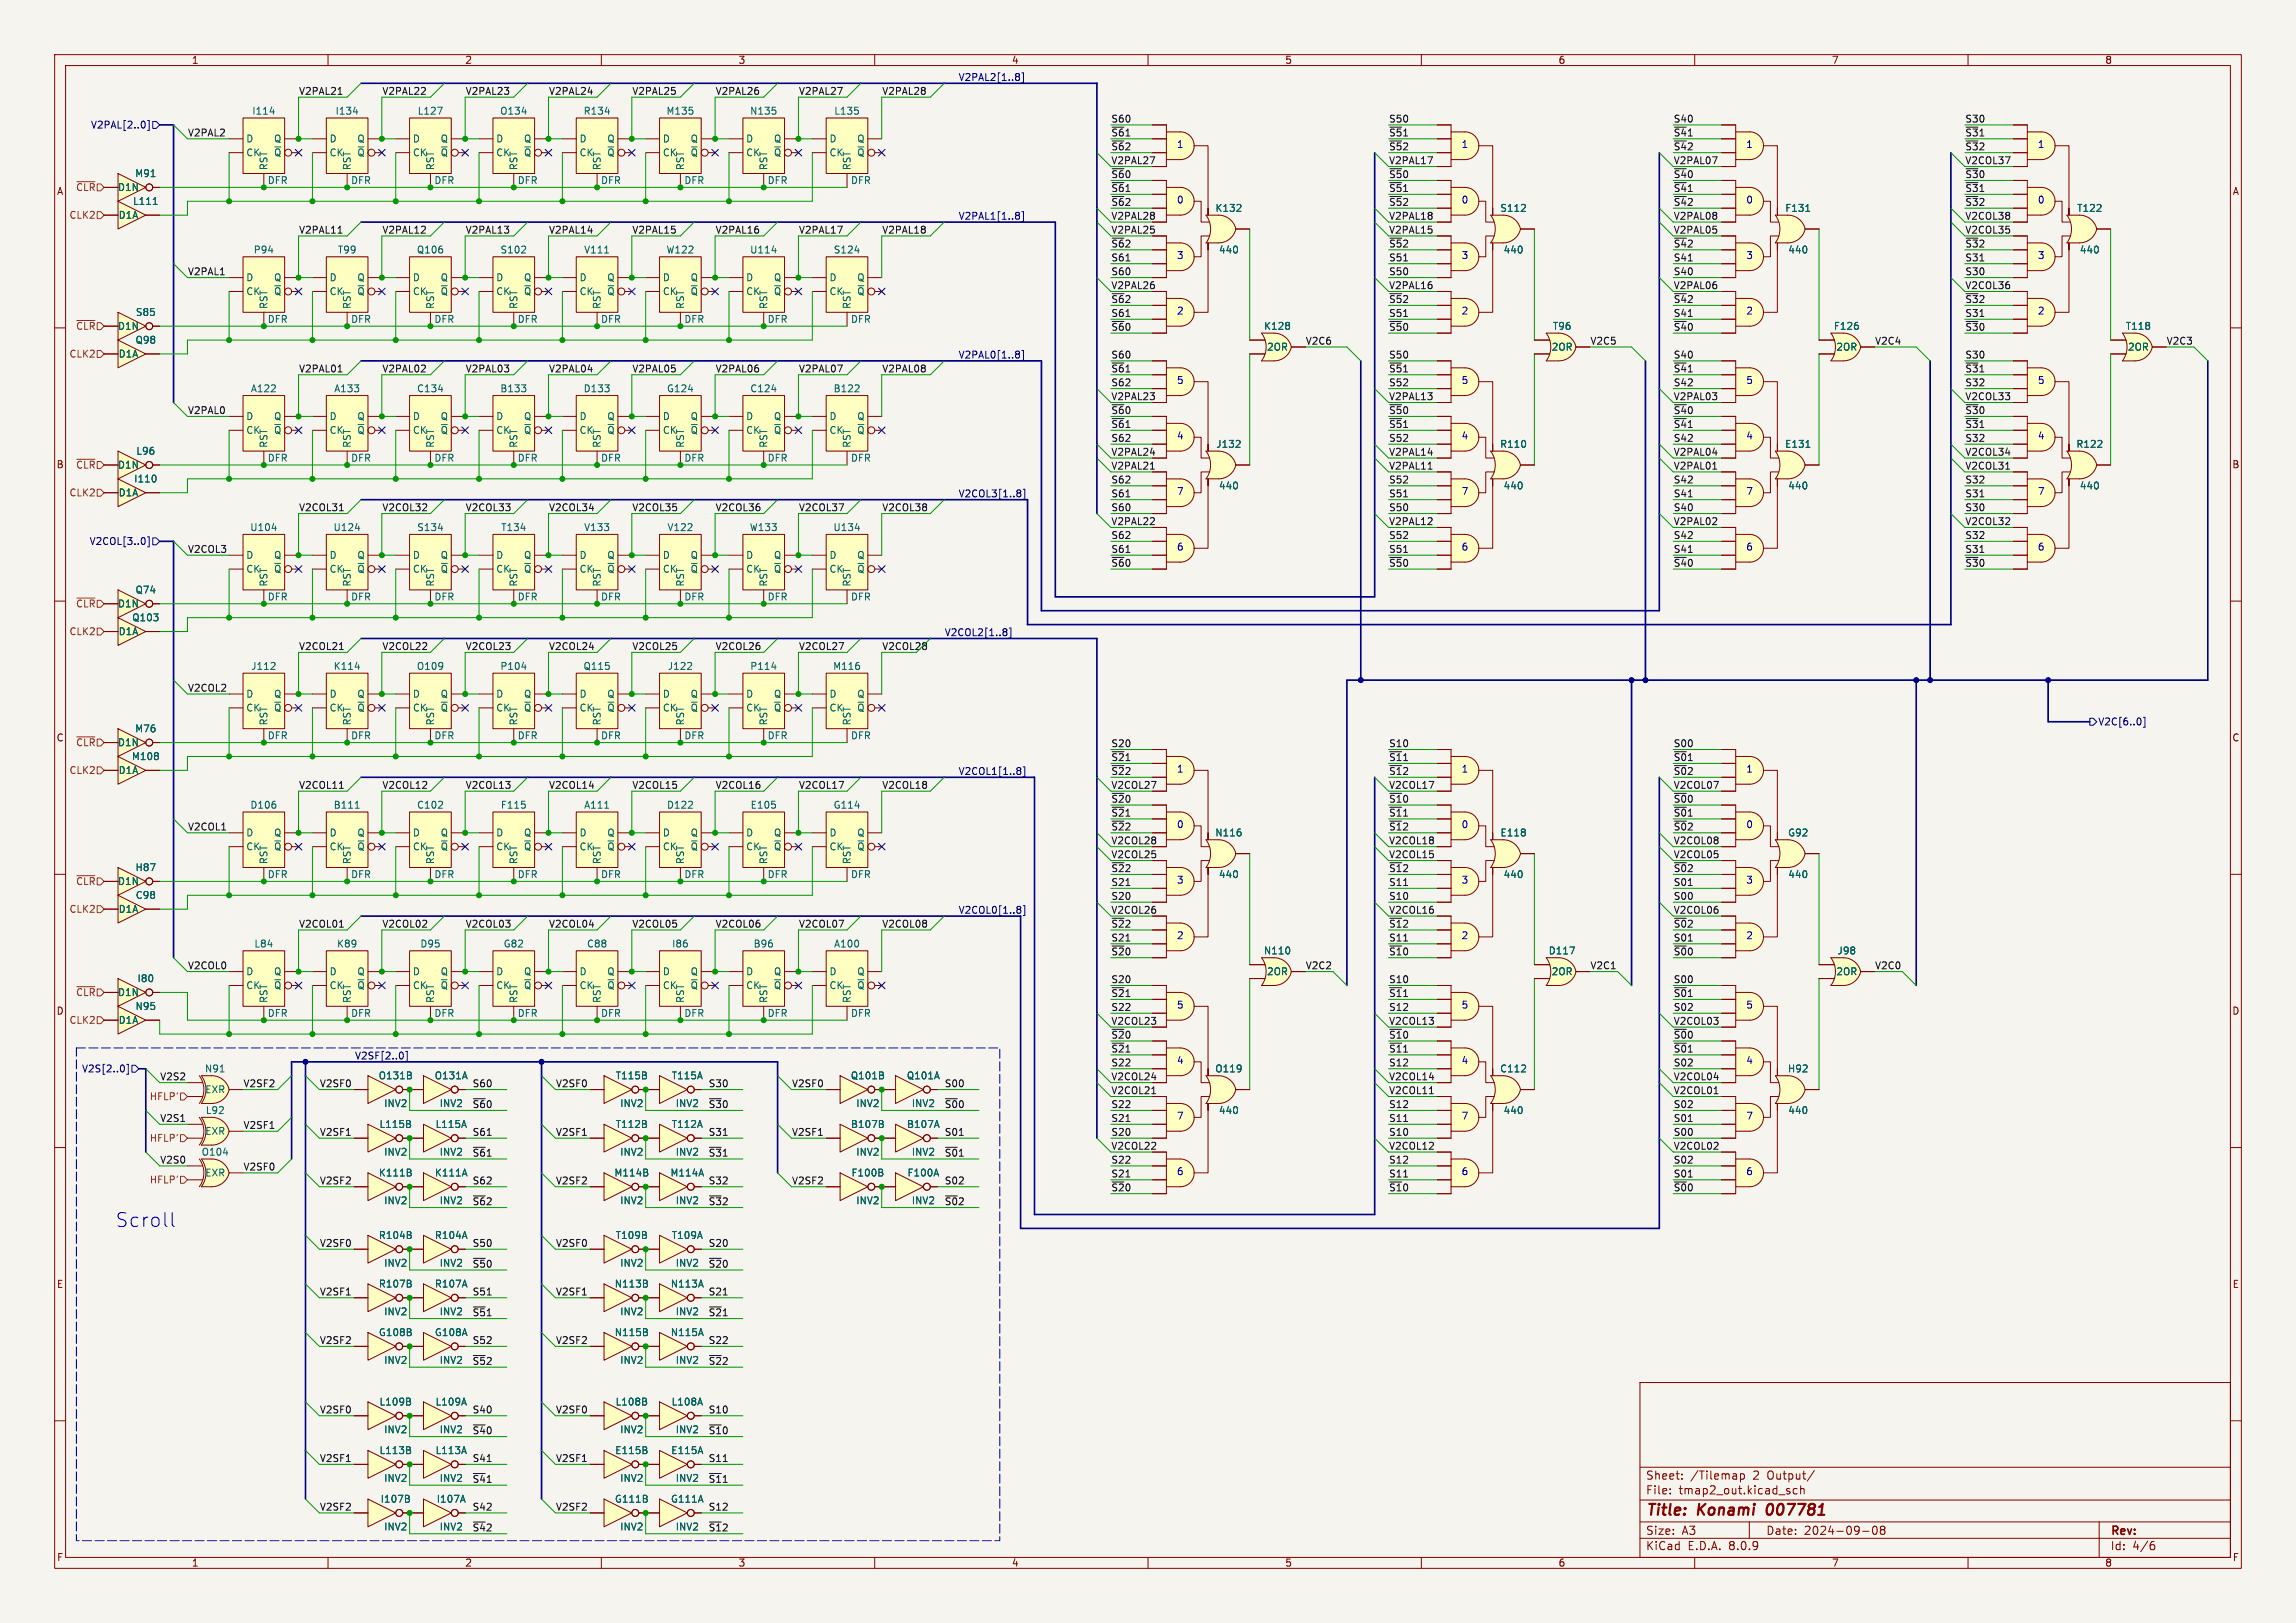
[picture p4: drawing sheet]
<svg xmlns="http://www.w3.org/2000/svg" width="420mm" height="297mm" viewBox="0 0 420 297" stroke-linecap="round" stroke-linejoin="round" font-family="sans-serif">
<defs><g id="words">
<text font-size="3.5" fill="#0000c2" x="21.1" y="224.8">Scroll</text>
<g font-size="2.8" fill="#840000">
<text x="301" y="277.9">Title:</text>
<text x="310.6" y="277.9">Konami</text>
<text x="324" y="277.9">007781</text>
</g>
<g font-size="2.1" fill="#840000">
<text x="301" y="273.7">File:</text>
<text x="301" y="271">Sheet:</text>
<text x="307.1" y="273.7">tmap2_out.kicad_sch</text>
<text x="309.2" y="271">/Tilemap</text>
<text x="320.7" y="271">2</text>
<text x="323.5" y="271">Output/</text>
<text x="301" y="281.1">Size:</text>
<text x="307.6" y="281.1">A3</text>
<text x="323" y="281.1">Date:</text>
<text x="330" y="281.1">2024-09-08</text>
<text x="386" y="281.3">Rev:</text>
<text x="301" y="283.9">KiCad</text>
<text x="308.7" y="283.9">E.D.A.</text>
<text x="316.3" y="283.9">8.0.9</text>
<text x="386" y="283.9">Id:</text>
<text x="390.1" y="283.9">4/6</text>
</g>
<g font-size="1.8" fill="#840000">
<text x="35" y="11.9">1</text>
<text x="85" y="11.9">2</text>
<text x="135" y="11.9">3</text>
<text x="185" y="11.9">4</text>
<text x="235" y="11.9">5</text>
<text x="285" y="11.9">6</text>
<text x="335" y="11.9">7</text>
<text x="385" y="11.9">8</text>
<text x="10.3" y="35.9">A</text>
<text x="408.3" y="35.9">A</text>
<text x="10.3" y="85.9">B</text>
<text x="408.2" y="85.9">B</text>
<text x="10.3" y="135.9">C</text>
<text x="408.2" y="135.9">C</text>
<text x="10.3" y="185.9">D</text>
<text x="408.2" y="185.9">D</text>
<text x="10.3" y="235.9">E</text>
<text x="408.3" y="235.9">E</text>
<text x="10.3" y="285.9">F</text>
<text x="35" y="286.9">1</text>
<text x="85" y="286.9">2</text>
<text x="135" y="286.9">3</text>
<text x="185" y="286.9">4</text>
<text x="235" y="286.9">5</text>
<text x="285" y="286.9">6</text>
<text x="335" y="286.9">7</text>
<text x="385" y="286.9">8</text>
<text x="408.3" y="285.9">F</text>
</g>
<g font-size="1.8" fill="#0f0f0f">
<text x="54.6" y="17.4">V2PAL21</text>
<text x="69.8" y="17.4">V2PAL22</text>
<text x="85.1" y="17.4">V2PAL23</text>
<text x="100.3" y="17.4">V2PAL24</text>
<text x="115.6" y="17.4">V2PAL25</text>
<text x="130.8" y="17.4">V2PAL26</text>
<text x="146" y="17.4">V2PAL27</text>
<text x="161.3" y="17.4">V2PAL28</text>
<text x="203.2" y="22.5">S60</text>
<text x="254" y="22.5">S50</text>
<text x="306.1" y="22.5">S40</text>
<text x="359.4" y="22.5">S30</text>
<text x="34.3" y="25.1">V2PAL2</text>
<text x="203.2" y="27.6">~{S6}2</text>
<text x="203.2" y="25.1">~{S6}1</text>
<text x="254" y="27.6">~{S5}2</text>
<text x="254" y="25.1">~{S5}1</text>
<text x="306.1" y="25.1">~{S4}1</text>
<text x="306.1" y="27.6">~{S4}2</text>
<text x="359.4" y="27.6">~{S3}2</text>
<text x="359.4" y="25.1">~{S3}1</text>
<text x="203.2" y="30.1">V2PAL27</text>
<text x="203.2" y="32.7">~{S6}0</text>
<text x="203.2" y="35.2">~{S6}1</text>
<text x="254" y="35.2">~{S5}1</text>
<text x="254" y="30.1">V2PAL17</text>
<text x="254" y="32.7">~{S5}0</text>
<text x="306.1" y="30.1">V2PAL07</text>
<text x="306.1" y="32.7">~{S4}0</text>
<text x="306.1" y="35.2">~{S4}1</text>
<text x="359.4" y="30.1">V2COL37</text>
<text x="359.4" y="35.2">~{S3}1</text>
<text x="359.4" y="32.7">~{S3}0</text>
<text x="203.2" y="40.3">V2PAL28</text>
<text x="203.2" y="37.8">~{S6}2</text>
<text x="254" y="40.3">V2PAL18</text>
<text x="254" y="37.8">~{S5}2</text>
<text x="306.1" y="40.3">V2PAL08</text>
<text x="306.1" y="37.8">~{S4}2</text>
<text x="359.4" y="40.3">V2COL38</text>
<text x="359.4" y="37.8">~{S3}2</text>
<text x="54.6" y="42.8">V2PAL11</text>
<text x="69.8" y="42.8">V2PAL12</text>
<text x="85.1" y="42.8">V2PAL13</text>
<text x="100.3" y="42.8">V2PAL14</text>
<text x="115.6" y="42.8">V2PAL15</text>
<text x="130.8" y="42.8">V2PAL16</text>
<text x="146" y="42.8">V2PAL17</text>
<text x="161.3" y="42.8">V2PAL18</text>
<text x="203.2" y="45.4">~{S6}2</text>
<text x="203.2" y="47.9">S61</text>
<text x="203.2" y="42.8">V2PAL25</text>
<text x="254" y="47.9">S51</text>
<text x="254" y="42.8">V2PAL15</text>
<text x="254" y="45.4">~{S5}2</text>
<text x="306.1" y="45.4">~{S4}2</text>
<text x="306.1" y="47.9">S41</text>
<text x="306.1" y="42.8">V2PAL05</text>
<text x="359.4" y="45.4">~{S3}2</text>
<text x="359.4" y="42.8">V2COL35</text>
<text x="359.4" y="47.9">S31</text>
<text x="34.3" y="50.5">V2PAL1</text>
<text x="203.2" y="50.5">S60</text>
<text x="203.2" y="53">V2PAL26</text>
<text x="254" y="53">V2PAL16</text>
<text x="254" y="50.5">S50</text>
<text x="306.1" y="53">V2PAL06</text>
<text x="306.1" y="50.5">S40</text>
<text x="359.4" y="53">V2COL36</text>
<text x="359.4" y="50.5">S30</text>
<text x="203.2" y="55.5">~{S6}2</text>
<text x="203.2" y="58.1">S61</text>
<text x="254" y="55.5">~{S5}2</text>
<text x="254" y="58.1">S51</text>
<text x="306.1" y="55.5">~{S4}2</text>
<text x="306.1" y="58.1">S41</text>
<text x="359.4" y="58.1">S31</text>
<text x="359.4" y="55.5">~{S3}2</text>
<text x="203.2" y="65.7">S60</text>
<text x="203.2" y="60.6">~{S6}0</text>
<text x="238.8" y="63.2">V2C6</text>
<text x="254" y="60.6">~{S5}0</text>
<text x="254" y="65.7">S50</text>
<text x="290.8" y="63.2">V2C5</text>
<text x="306.1" y="60.6">~{S4}0</text>
<text x="306.1" y="65.7">S40</text>
<text x="342.9" y="63.2">V2C4</text>
<text x="359.4" y="60.6">~{S3}0</text>
<text x="359.4" y="65.7">S30</text>
<text x="396.2" y="63.2">V2C3</text>
<text x="54.6" y="68.2">V2PAL01</text>
<text x="69.8" y="68.2">V2PAL02</text>
<text x="85.1" y="68.2">V2PAL03</text>
<text x="100.3" y="68.2">V2PAL04</text>
<text x="115.6" y="68.2">V2PAL05</text>
<text x="130.8" y="68.2">V2PAL06</text>
<text x="146" y="68.2">V2PAL07</text>
<text x="161.3" y="68.2">V2PAL08</text>
<text x="203.2" y="70.8">S62</text>
<text x="203.2" y="68.2">~{S6}1</text>
<text x="254" y="70.8">S52</text>
<text x="254" y="68.2">~{S5}1</text>
<text x="306.1" y="70.8">S42</text>
<text x="306.1" y="68.2">~{S4}1</text>
<text x="359.4" y="68.2">~{S3}1</text>
<text x="359.4" y="70.8">S32</text>
<text x="34.3" y="75.9">V2PAL0</text>
<text x="203.2" y="75.9">~{S6}0</text>
<text x="203.2" y="73.3">V2PAL23</text>
<text x="254" y="75.9">~{S5}0</text>
<text x="254" y="73.3">V2PAL13</text>
<text x="306.1" y="73.3">V2PAL03</text>
<text x="306.1" y="75.9">~{S4}0</text>
<text x="359.4" y="73.3">V2COL33</text>
<text x="359.4" y="75.9">~{S3}0</text>
<text x="203.2" y="83.5">V2PAL24</text>
<text x="203.2" y="78.4">~{S6}1</text>
<text x="203.2" y="80.9">S62</text>
<text x="254" y="78.4">~{S5}1</text>
<text x="254" y="83.5">V2PAL14</text>
<text x="254" y="80.9">S52</text>
<text x="306.1" y="83.5">V2PAL04</text>
<text x="306.1" y="78.4">~{S4}1</text>
<text x="306.1" y="80.9">S42</text>
<text x="359.4" y="78.4">~{S3}1</text>
<text x="359.4" y="80.9">S32</text>
<text x="359.4" y="83.5">V2COL34</text>
<text x="203.2" y="88.6">S62</text>
<text x="203.2" y="86">V2PAL21</text>
<text x="254" y="86">V2PAL11</text>
<text x="254" y="88.6">S52</text>
<text x="306.1" y="88.6">S42</text>
<text x="306.1" y="86">V2PAL01</text>
<text x="359.4" y="88.6">S32</text>
<text x="359.4" y="86">V2COL31</text>
<text x="54.6" y="93.6">V2COL31</text>
<text x="69.8" y="93.6">V2COL32</text>
<text x="85.1" y="93.6">V2COL33</text>
<text x="100.3" y="93.6">V2COL34</text>
<text x="115.6" y="93.6">V2COL35</text>
<text x="130.8" y="93.6">V2COL36</text>
<text x="146" y="93.6">V2COL37</text>
<text x="161.3" y="93.6">V2COL38</text>
<text x="203.2" y="93.6">S60</text>
<text x="203.2" y="91.1">S61</text>
<text x="254" y="91.1">S51</text>
<text x="254" y="93.6">S50</text>
<text x="306.1" y="93.6">S40</text>
<text x="306.1" y="91.1">S41</text>
<text x="359.4" y="91.1">S31</text>
<text x="359.4" y="93.6">S30</text>
<text x="34.3" y="101.3">V2COL3</text>
<text x="203.2" y="98.7">S62</text>
<text x="203.2" y="96.2">V2PAL22</text>
<text x="203.2" y="101.3">S61</text>
<text x="254" y="101.3">S51</text>
<text x="254" y="98.7">S52</text>
<text x="254" y="96.2">V2PAL12</text>
<text x="306.1" y="96.2">V2PAL02</text>
<text x="306.1" y="98.7">S42</text>
<text x="306.1" y="101.3">S41</text>
<text x="359.4" y="96.2">V2COL32</text>
<text x="359.4" y="101.3">S31</text>
<text x="359.4" y="98.7">S32</text>
<text x="203.2" y="103.8">~{S6}0</text>
<text x="254" y="103.8">~{S5}0</text>
<text x="306.1" y="103.8">~{S4}0</text>
<text x="359.4" y="103.8">~{S3}0</text>
<text x="54.6" y="119">V2COL21</text>
<text x="69.8" y="119">V2COL22</text>
<text x="85.1" y="119">V2COL23</text>
<text x="100.3" y="119">V2COL24</text>
<text x="115.6" y="119">V2COL25</text>
<text x="130.8" y="119">V2COL26</text>
<text x="146" y="119">V2COL27</text>
<text x="161.3" y="119">V2COL28</text>
<text x="34.3" y="126.7">V2COL2</text>
<text x="203.2" y="136.8">S20</text>
<text x="254" y="136.8">S10</text>
<text x="306.1" y="136.8">S00</text>
<text x="203.2" y="139.4">~{S2}1</text>
<text x="203.2" y="141.9">~{S2}2</text>
<text x="254" y="139.4">~{S1}1</text>
<text x="254" y="141.9">~{S1}2</text>
<text x="306.1" y="139.4">~{S0}1</text>
<text x="306.1" y="141.9">~{S0}2</text>
<text x="54.6" y="144.4">V2COL11</text>
<text x="69.8" y="144.4">V2COL12</text>
<text x="85.1" y="144.4">V2COL13</text>
<text x="100.3" y="144.4">V2COL14</text>
<text x="115.6" y="144.4">V2COL15</text>
<text x="130.8" y="144.4">V2COL16</text>
<text x="146" y="144.4">V2COL17</text>
<text x="161.3" y="144.4">V2COL18</text>
<text x="203.2" y="149.5">~{S2}1</text>
<text x="203.2" y="144.4">V2COL27</text>
<text x="203.2" y="147">~{S2}0</text>
<text x="254" y="144.4">V2COL17</text>
<text x="254" y="147">~{S1}0</text>
<text x="254" y="149.5">~{S1}1</text>
<text x="306.1" y="144.4">V2COL07</text>
<text x="306.1" y="149.5">~{S0}1</text>
<text x="306.1" y="147">~{S0}0</text>
<text x="34.3" y="152.1">V2COL1</text>
<text x="203.2" y="154.6">V2COL28</text>
<text x="203.2" y="152.1">~{S2}2</text>
<text x="254" y="154.6">V2COL18</text>
<text x="254" y="152.1">~{S1}2</text>
<text x="306.1" y="154.6">V2COL08</text>
<text x="306.1" y="152.1">~{S0}2</text>
<text x="203.2" y="157.1">V2COL25</text>
<text x="203.2" y="159.7">~{S2}2</text>
<text x="254" y="157.1">V2COL15</text>
<text x="254" y="159.7">~{S1}2</text>
<text x="306.1" y="159.7">~{S0}2</text>
<text x="306.1" y="157.1">V2COL05</text>
<text x="203.2" y="162.2">S21</text>
<text x="203.2" y="167.3">V2COL26</text>
<text x="203.2" y="164.8">S20</text>
<text x="254" y="162.2">S11</text>
<text x="254" y="164.8">S10</text>
<text x="254" y="167.3">V2COL16</text>
<text x="306.1" y="162.2">S01</text>
<text x="306.1" y="164.8">S00</text>
<text x="306.1" y="167.3">V2COL06</text>
<text x="54.6" y="169.8">V2COL01</text>
<text x="69.8" y="169.8">V2COL02</text>
<text x="85.1" y="169.8">V2COL03</text>
<text x="100.3" y="169.8">V2COL04</text>
<text x="115.6" y="169.8">V2COL05</text>
<text x="130.8" y="169.8">V2COL06</text>
<text x="146" y="169.8">V2COL07</text>
<text x="161.3" y="169.8">V2COL08</text>
<text x="203.2" y="172.4">S21</text>
<text x="203.2" y="169.8">~{S2}2</text>
<text x="254" y="172.4">S11</text>
<text x="254" y="169.8">~{S1}2</text>
<text x="306.1" y="172.4">S01</text>
<text x="306.1" y="169.8">~{S0}2</text>
<text x="34.3" y="177.5">V2COL0</text>
<text x="203.2" y="174.9">~{S2}0</text>
<text x="203.2" y="180">S20</text>
<text x="238.8" y="177.5">V2C2</text>
<text x="254" y="174.9">~{S1}0</text>
<text x="254" y="180">S10</text>
<text x="290.8" y="177.5">V2C1</text>
<text x="306.1" y="174.9">~{S0}0</text>
<text x="306.1" y="180">S00</text>
<text x="342.9" y="177.5">V2C0</text>
<text x="203.2" y="185.1">S22</text>
<text x="203.2" y="182.5">~{S2}1</text>
<text x="254" y="185.1">S12</text>
<text x="254" y="182.5">~{S1}1</text>
<text x="306.1" y="185.1">S02</text>
<text x="306.1" y="182.5">~{S0}1</text>
<text x="203.2" y="190.2">~{S2}0</text>
<text x="203.2" y="187.6">V2COL23</text>
<text x="254" y="187.6">V2COL13</text>
<text x="254" y="190.2">~{S1}0</text>
<text x="306.1" y="187.6">V2COL03</text>
<text x="306.1" y="190.2">~{S0}0</text>
<text x="29.2" y="197.8">V2S2</text>
<text x="203.2" y="197.8">V2COL24</text>
<text x="203.2" y="192.7">~{S2}1</text>
<text x="203.2" y="195.2">S22</text>
<text x="254" y="192.7">~{S1}1</text>
<text x="254" y="195.2">S12</text>
<text x="254" y="197.8">V2COL14</text>
<text x="306.1" y="192.7">~{S0}1</text>
<text x="306.1" y="195.2">S02</text>
<text x="306.1" y="197.8">V2COL04</text>
<text x="44.4" y="199">V2SF2</text>
<text x="58.4" y="199">V2SF0</text>
<text x="86.4" y="202.9">~{S6}0</text>
<text x="86.4" y="199">S60</text>
<text x="101.6" y="199">V2SF0</text>
<text x="129.5" y="202.9">~{S3}0</text>
<text x="129.5" y="199">S30</text>
<text x="144.8" y="199">V2SF0</text>
<text x="172.7" y="199">S00</text>
<text x="172.7" y="202.9">~{S0}0</text>
<text x="203.2" y="200.3">V2COL21</text>
<text x="203.2" y="202.9">S22</text>
<text x="254" y="202.9">S12</text>
<text x="254" y="200.3">V2COL11</text>
<text x="306.1" y="200.3">V2COL01</text>
<text x="306.1" y="202.9">S02</text>
<text x="29.2" y="205.4">V2S1</text>
<text x="44.4" y="206.7">V2SF1</text>
<text x="58.4" y="207.9">V2SF1</text>
<text x="86.4" y="207.9">S61</text>
<text x="101.6" y="207.9">V2SF1</text>
<text x="129.5" y="207.9">S31</text>
<text x="144.8" y="207.9">V2SF1</text>
<text x="172.7" y="207.9">S01</text>
<text x="203.2" y="207.9">S20</text>
<text x="203.2" y="205.4">S21</text>
<text x="254" y="207.9">S10</text>
<text x="254" y="205.4">S11</text>
<text x="306.1" y="205.4">S01</text>
<text x="306.1" y="207.9">S00</text>
<text x="29.2" y="213">V2S0</text>
<text x="44.4" y="214.3">V2SF0</text>
<text x="86.4" y="211.7">~{S6}1</text>
<text x="129.5" y="211.7">~{S3}1</text>
<text x="172.7" y="211.7">~{S0}1</text>
<text x="203.2" y="215.6">S21</text>
<text x="203.2" y="213">S22</text>
<text x="203.2" y="210.5">V2COL22</text>
<text x="254" y="215.6">S11</text>
<text x="254" y="213">S12</text>
<text x="254" y="210.5">V2COL12</text>
<text x="306.1" y="213">S02</text>
<text x="306.1" y="210.5">V2COL02</text>
<text x="306.1" y="215.6">S01</text>
<text x="58.4" y="216.8">V2SF2</text>
<text x="86.4" y="216.8">S62</text>
<text x="86.4" y="220.6">~{S6}2</text>
<text x="101.6" y="216.8">V2SF2</text>
<text x="129.5" y="220.6">~{S3}2</text>
<text x="129.5" y="216.8">S32</text>
<text x="144.8" y="216.8">V2SF2</text>
<text x="172.7" y="216.8">S02</text>
<text x="172.7" y="220.6">~{S0}2</text>
<text x="203.2" y="218.1">~{S2}0</text>
<text x="254" y="218.1">~{S1}0</text>
<text x="306.1" y="218.1">~{S0}0</text>
<text x="58.4" y="228.3">V2SF0</text>
<text x="86.4" y="232.1">~{S5}0</text>
<text x="86.4" y="228.3">S50</text>
<text x="101.6" y="228.3">V2SF0</text>
<text x="129.5" y="228.3">S20</text>
<text x="129.5" y="232.1">~{S2}0</text>
<text x="58.4" y="237.1">V2SF1</text>
<text x="86.4" y="237.1">S51</text>
<text x="101.6" y="237.1">V2SF1</text>
<text x="129.5" y="237.1">S21</text>
<text x="86.4" y="241">~{S5}1</text>
<text x="129.5" y="241">~{S2}1</text>
<text x="58.4" y="246">V2SF2</text>
<text x="86.4" y="249.8">~{S5}2</text>
<text x="86.4" y="246">S52</text>
<text x="101.6" y="246">V2SF2</text>
<text x="129.5" y="246">S22</text>
<text x="129.5" y="249.8">~{S2}2</text>
<text x="58.4" y="258.7">V2SF0</text>
<text x="86.4" y="258.7">S40</text>
<text x="86.4" y="262.5">~{S4}0</text>
<text x="101.6" y="258.7">V2SF0</text>
<text x="129.5" y="262.5">~{S1}0</text>
<text x="129.5" y="258.7">S10</text>
<text x="58.4" y="267.6">V2SF1</text>
<text x="86.4" y="267.6">S41</text>
<text x="101.6" y="267.6">V2SF1</text>
<text x="129.5" y="267.6">S11</text>
<text x="86.4" y="271.4">~{S4}1</text>
<text x="129.5" y="271.4">~{S1}1</text>
<text x="58.4" y="276.5">V2SF2</text>
<text x="86.4" y="276.5">S42</text>
<text x="86.4" y="280.3">~{S4}2</text>
<text x="101.6" y="276.5">V2SF2</text>
<text x="129.5" y="280.3">~{S1}2</text>
<text x="129.5" y="276.5">S12</text>
</g>
<g font-size="1.8" fill="#000084">
<text x="175.3" y="14.9">V2PAL2[1..8]</text>
<text x="16.5" y="23.7">V2PAL[2..0]</text>
<text x="175.3" y="40.3">V2PAL1[1..8]</text>
<text x="175.3" y="65.7">V2PAL0[1..8]</text>
<text x="175.3" y="91.1">V2COL3[1..8]</text>
<text x="16.3" y="99.9">V2COL[3..0]</text>
<text x="172.7" y="116.5">V2COL2[1..8]</text>
<text x="383.7" y="132.9">V2C[6..0]</text>
<text x="175.3" y="141.9">V2COL1[1..8]</text>
<text x="175.3" y="167.3">V2COL0[1..8]</text>
<text x="14.9" y="196.4">V2S[2..0]</text>
<text x="64.8" y="194">V2SF[2..0]</text>
</g>
<g font-size="1.8" fill="#006464">
<text x="46" y="21.2">I114</text>
<text x="61.3" y="21.2">I134</text>
<text x="76.3" y="21.2">L127</text>
<text x="91.4" y="21.2">O134</text>
<text x="106.7" y="21.2">R134</text>
<text x="121.8" y="21.2">M135</text>
<text x="137.1" y="21.2">N135</text>
<text x="152.5" y="21.2">L135</text>
<text x="45" y="26.3">D</text>
<text x="45" y="28.8">CK</text>
<text x="50" y="28.8">~{Q}</text>
<text x="50" y="26.3">Q</text>
<text x="60.2" y="26.3">D</text>
<text x="60.2" y="28.8">CK</text>
<text x="65.3" y="28.8">~{Q}</text>
<text x="65.3" y="26.3">Q</text>
<text x="75.4" y="26.3">D</text>
<text x="75.4" y="28.8">CK</text>
<text x="80.5" y="28.8">~{Q}</text>
<text x="80.5" y="26.3">Q</text>
<text x="90.7" y="26.3">D</text>
<text x="90.7" y="28.8">CK</text>
<text x="95.7" y="28.8">~{Q}</text>
<text x="95.7" y="26.3">Q</text>
<text x="105.9" y="26.3">D</text>
<text x="105.9" y="28.8">CK</text>
<text x="111" y="28.8">~{Q}</text>
<text x="111" y="26.3">Q</text>
<text x="121.2" y="26.3">D</text>
<text x="121.2" y="28.8">CK</text>
<text x="126.2" y="28.8">~{Q}</text>
<text x="126.2" y="26.3">Q</text>
<text x="136.4" y="26.3">D</text>
<text x="136.4" y="28.8">CK</text>
<text x="141.5" y="28.8">~{Q}</text>
<text x="141.5" y="26.3">Q</text>
<text x="151.6" y="26.3">D</text>
<text x="151.6" y="28.8">CK</text>
<text x="156.7" y="28.8">~{Q}</text>
<text x="156.7" y="26.3">Q</text>
<text x="21.5" y="35.2">D1N</text>
<text x="24.6" y="32.6">M91</text>
<text x="48.9" y="33.9">DFR</text>
<text x="49.1" y="31.2" transform="rotate(-90 49.1 31.2)">RST</text>
<text x="64.1" y="33.9">DFR</text>
<text x="64.4" y="31.2" transform="rotate(-90 64.4 31.2)">RST</text>
<text x="79.4" y="33.9">DFR</text>
<text x="79.6" y="31.2" transform="rotate(-90 79.6 31.2)">RST</text>
<text x="94.6" y="33.9">DFR</text>
<text x="94.8" y="31.2" transform="rotate(-90 94.8 31.2)">RST</text>
<text x="109.8" y="33.9">DFR</text>
<text x="110.1" y="31.2" transform="rotate(-90 110.1 31.2)">RST</text>
<text x="125.1" y="33.9">DFR</text>
<text x="125.3" y="31.2" transform="rotate(-90 125.3 31.2)">RST</text>
<text x="140.3" y="33.9">DFR</text>
<text x="140.6" y="31.2" transform="rotate(-90 140.6 31.2)">RST</text>
<text x="155.6" y="33.9">DFR</text>
<text x="155.8" y="31.2" transform="rotate(-90 155.8 31.2)">RST</text>
<text x="21.6" y="40.2">D1A</text>
<text x="24.2" y="37.7">L111</text>
<text x="222.2" y="39">K132</text>
<text x="274.3" y="39">S112</text>
<text x="326.5" y="39">F131</text>
<text x="379.9" y="39">T122</text>
<text x="46.3" y="46.6">P94</text>
<text x="61.7" y="46.6">T99</text>
<text x="76.2" y="46.6">Q106</text>
<text x="91.5" y="46.6">S102</text>
<text x="106.8" y="46.6">V111</text>
<text x="121.8" y="46.6">W122</text>
<text x="137.1" y="46.6">U114</text>
<text x="152.4" y="46.6">S124</text>
<text x="222.9" y="46.6">440</text>
<text x="274.9" y="46.6">440</text>
<text x="327" y="46.6">440</text>
<text x="380.4" y="46.6">440</text>
<text x="45" y="51.7">D</text>
<text x="50" y="51.7">Q</text>
<text x="60.2" y="51.7">D</text>
<text x="65.3" y="51.7">Q</text>
<text x="75.4" y="51.7">D</text>
<text x="80.5" y="51.7">Q</text>
<text x="90.7" y="51.7">D</text>
<text x="95.7" y="51.7">Q</text>
<text x="105.9" y="51.7">D</text>
<text x="111" y="51.7">Q</text>
<text x="121.2" y="51.7">D</text>
<text x="126.2" y="51.7">Q</text>
<text x="136.4" y="51.7">D</text>
<text x="141.5" y="51.7">Q</text>
<text x="151.6" y="51.7">D</text>
<text x="156.7" y="51.7">Q</text>
<text x="24.8" y="58">S85</text>
<text x="45" y="54.2">CK</text>
<text x="48.9" y="59.3">DFR</text>
<text x="49.1" y="56.6" transform="rotate(-90 49.1 56.6)">RST</text>
<text x="50" y="54.2">~{Q}</text>
<text x="60.2" y="54.2">CK</text>
<text x="64.1" y="59.3">DFR</text>
<text x="64.4" y="56.6" transform="rotate(-90 64.4 56.6)">RST</text>
<text x="65.3" y="54.2">~{Q}</text>
<text x="75.4" y="54.2">CK</text>
<text x="79.4" y="59.3">DFR</text>
<text x="79.6" y="56.6" transform="rotate(-90 79.6 56.6)">RST</text>
<text x="80.5" y="54.2">~{Q}</text>
<text x="90.7" y="54.2">CK</text>
<text x="94.6" y="59.3">DFR</text>
<text x="94.8" y="56.6" transform="rotate(-90 94.8 56.6)">RST</text>
<text x="95.7" y="54.2">~{Q}</text>
<text x="105.9" y="54.2">CK</text>
<text x="109.8" y="59.3">DFR</text>
<text x="110.1" y="56.6" transform="rotate(-90 110.1 56.6)">RST</text>
<text x="111" y="54.2">~{Q}</text>
<text x="121.2" y="54.2">CK</text>
<text x="125.1" y="59.3">DFR</text>
<text x="125.3" y="56.6" transform="rotate(-90 125.3 56.6)">RST</text>
<text x="126.2" y="54.2">~{Q}</text>
<text x="136.4" y="54.2">CK</text>
<text x="140.3" y="59.3">DFR</text>
<text x="140.6" y="56.6" transform="rotate(-90 140.6 56.6)">RST</text>
<text x="141.5" y="54.2">~{Q}</text>
<text x="151.6" y="54.2">CK</text>
<text x="155.6" y="59.3">DFR</text>
<text x="155.8" y="56.6" transform="rotate(-90 155.8 56.6)">RST</text>
<text x="156.7" y="54.2">~{Q}</text>
<text x="21.5" y="60.6">D1N</text>
<text x="21.6" y="65.6">D1A</text>
<text x="24.7" y="63.1">Q98</text>
<text x="231.1" y="60.6">K128</text>
<text x="231.7" y="64.4">2OR</text>
<text x="283.7" y="64.4">2OR</text>
<text x="284" y="60.6">T96</text>
<text x="335.4" y="60.6">F126</text>
<text x="335.8" y="64.4">2OR</text>
<text x="388.8" y="60.6">T118</text>
<text x="389.2" y="64.4">2OR</text>
<text x="45.8" y="72">A122</text>
<text x="61" y="72">A133</text>
<text x="76.2" y="72">C134</text>
<text x="91.4" y="72">B133</text>
<text x="106.7" y="72">D133</text>
<text x="121.9" y="72">G124</text>
<text x="137.1" y="72">C124</text>
<text x="152.4" y="72">B122</text>
<text x="45" y="77.1">D</text>
<text x="50" y="77.1">Q</text>
<text x="60.2" y="77.1">D</text>
<text x="65.3" y="77.1">Q</text>
<text x="75.4" y="77.1">D</text>
<text x="80.5" y="77.1">Q</text>
<text x="90.7" y="77.1">D</text>
<text x="95.7" y="77.1">Q</text>
<text x="105.9" y="77.1">D</text>
<text x="111" y="77.1">Q</text>
<text x="121.2" y="77.1">D</text>
<text x="126.2" y="77.1">Q</text>
<text x="136.4" y="77.1">D</text>
<text x="141.5" y="77.1">Q</text>
<text x="151.6" y="77.1">D</text>
<text x="156.7" y="77.1">Q</text>
<text x="24.8" y="83.4">L96</text>
<text x="45" y="79.6">CK</text>
<text x="49.1" y="82" transform="rotate(-90 49.1 82)">RST</text>
<text x="50" y="79.6">~{Q}</text>
<text x="60.2" y="79.6">CK</text>
<text x="64.4" y="82" transform="rotate(-90 64.4 82)">RST</text>
<text x="65.3" y="79.6">~{Q}</text>
<text x="75.4" y="79.6">CK</text>
<text x="79.6" y="82" transform="rotate(-90 79.6 82)">RST</text>
<text x="80.5" y="79.6">~{Q}</text>
<text x="90.7" y="79.6">CK</text>
<text x="94.8" y="82" transform="rotate(-90 94.8 82)">RST</text>
<text x="95.7" y="79.6">~{Q}</text>
<text x="105.9" y="79.6">CK</text>
<text x="110.1" y="82" transform="rotate(-90 110.1 82)">RST</text>
<text x="111" y="79.6">~{Q}</text>
<text x="121.2" y="79.6">CK</text>
<text x="125.3" y="82" transform="rotate(-90 125.3 82)">RST</text>
<text x="126.2" y="79.6">~{Q}</text>
<text x="136.4" y="79.6">CK</text>
<text x="140.6" y="82" transform="rotate(-90 140.6 82)">RST</text>
<text x="141.5" y="79.6">~{Q}</text>
<text x="151.6" y="79.6">CK</text>
<text x="155.8" y="82" transform="rotate(-90 155.8 82)">RST</text>
<text x="156.7" y="79.6">~{Q}</text>
<text x="222.4" y="82.1">J132</text>
<text x="274.3" y="82.1">R110</text>
<text x="326.4" y="82.1">E131</text>
<text x="379.7" y="82.1">R122</text>
<text x="21.5" y="86">D1N</text>
<text x="24.5" y="88.5">I110</text>
<text x="48.9" y="84.7">DFR</text>
<text x="64.1" y="84.7">DFR</text>
<text x="79.4" y="84.7">DFR</text>
<text x="94.6" y="84.7">DFR</text>
<text x="109.8" y="84.7">DFR</text>
<text x="125.1" y="84.7">DFR</text>
<text x="140.3" y="84.7">DFR</text>
<text x="155.6" y="84.7">DFR</text>
<text x="222.9" y="89.8">440</text>
<text x="274.9" y="89.8">440</text>
<text x="327" y="89.8">440</text>
<text x="380.4" y="89.8">440</text>
<text x="21.6" y="91">D1A</text>
<text x="45.7" y="97.4">U104</text>
<text x="60.9" y="97.4">U124</text>
<text x="76.2" y="97.4">S134</text>
<text x="91.6" y="97.4">T134</text>
<text x="106.8" y="97.4">V133</text>
<text x="122" y="97.4">V122</text>
<text x="137.1" y="97.4">W133</text>
<text x="152.4" y="97.4">U134</text>
<text x="45" y="102.5">D</text>
<text x="45" y="105">CK</text>
<text x="49.1" y="107.4" transform="rotate(-90 49.1 107.4)">RST</text>
<text x="50" y="105">~{Q}</text>
<text x="50" y="102.5">Q</text>
<text x="60.2" y="102.5">D</text>
<text x="60.2" y="105">CK</text>
<text x="64.4" y="107.4" transform="rotate(-90 64.4 107.4)">RST</text>
<text x="65.3" y="105">~{Q}</text>
<text x="65.3" y="102.5">Q</text>
<text x="75.4" y="102.5">D</text>
<text x="75.4" y="105">CK</text>
<text x="79.6" y="107.4" transform="rotate(-90 79.6 107.4)">RST</text>
<text x="80.5" y="105">~{Q}</text>
<text x="80.5" y="102.5">Q</text>
<text x="90.7" y="102.5">D</text>
<text x="90.7" y="105">CK</text>
<text x="94.8" y="107.4" transform="rotate(-90 94.8 107.4)">RST</text>
<text x="95.7" y="105">~{Q}</text>
<text x="95.7" y="102.5">Q</text>
<text x="105.9" y="102.5">D</text>
<text x="105.9" y="105">CK</text>
<text x="110.1" y="107.4" transform="rotate(-90 110.1 107.4)">RST</text>
<text x="111" y="105">~{Q}</text>
<text x="111" y="102.5">Q</text>
<text x="121.2" y="102.5">D</text>
<text x="121.2" y="105">CK</text>
<text x="125.3" y="107.4" transform="rotate(-90 125.3 107.4)">RST</text>
<text x="126.2" y="105">~{Q}</text>
<text x="126.2" y="102.5">Q</text>
<text x="136.4" y="102.5">D</text>
<text x="136.4" y="105">CK</text>
<text x="140.6" y="107.4" transform="rotate(-90 140.6 107.4)">RST</text>
<text x="141.5" y="105">~{Q}</text>
<text x="141.5" y="102.5">Q</text>
<text x="151.6" y="102.5">D</text>
<text x="151.6" y="105">CK</text>
<text x="155.8" y="107.4" transform="rotate(-90 155.8 107.4)">RST</text>
<text x="156.7" y="105">~{Q}</text>
<text x="156.7" y="102.5">Q</text>
<text x="21.5" y="111.4">D1N</text>
<text x="24.1" y="113.9">Q103</text>
<text x="24.7" y="108.8">Q74</text>
<text x="48.9" y="110.1">DFR</text>
<text x="64.1" y="110.1">DFR</text>
<text x="79.4" y="110.1">DFR</text>
<text x="94.6" y="110.1">DFR</text>
<text x="109.8" y="110.1">DFR</text>
<text x="125.1" y="110.1">DFR</text>
<text x="140.3" y="110.1">DFR</text>
<text x="155.6" y="110.1">DFR</text>
<text x="21.6" y="116.4">D1A</text>
<text x="45.9" y="122.8">J112</text>
<text x="60.9" y="122.8">K114</text>
<text x="76.2" y="122.8">O109</text>
<text x="91.4" y="122.8">P104</text>
<text x="106.6" y="122.8">Q115</text>
<text x="122.1" y="122.8">J122</text>
<text x="137.1" y="122.8">P114</text>
<text x="152.3" y="122.8">M116</text>
<text x="45" y="127.9">D</text>
<text x="45" y="130.4">CK</text>
<text x="50" y="130.4">~{Q}</text>
<text x="50" y="127.9">Q</text>
<text x="60.2" y="127.9">D</text>
<text x="60.2" y="130.4">CK</text>
<text x="65.3" y="130.4">~{Q}</text>
<text x="65.3" y="127.9">Q</text>
<text x="75.4" y="127.9">D</text>
<text x="75.4" y="130.4">CK</text>
<text x="80.5" y="130.4">~{Q}</text>
<text x="80.5" y="127.9">Q</text>
<text x="90.7" y="127.9">D</text>
<text x="90.7" y="130.4">CK</text>
<text x="95.7" y="130.4">~{Q}</text>
<text x="95.7" y="127.9">Q</text>
<text x="105.9" y="127.9">D</text>
<text x="105.9" y="130.4">CK</text>
<text x="111" y="130.4">~{Q}</text>
<text x="111" y="127.9">Q</text>
<text x="121.2" y="127.9">D</text>
<text x="121.2" y="130.4">CK</text>
<text x="126.2" y="130.4">~{Q}</text>
<text x="126.2" y="127.9">Q</text>
<text x="136.4" y="127.9">D</text>
<text x="136.4" y="130.4">CK</text>
<text x="141.5" y="130.4">~{Q}</text>
<text x="141.5" y="127.9">Q</text>
<text x="151.6" y="127.9">D</text>
<text x="151.6" y="130.4">CK</text>
<text x="156.7" y="130.4">~{Q}</text>
<text x="156.7" y="127.9">Q</text>
<text x="21.5" y="136.8">D1N</text>
<text x="24.6" y="134.2">M76</text>
<text x="48.9" y="135.5">DFR</text>
<text x="49.1" y="132.8" transform="rotate(-90 49.1 132.8)">RST</text>
<text x="64.1" y="135.5">DFR</text>
<text x="64.4" y="132.8" transform="rotate(-90 64.4 132.8)">RST</text>
<text x="79.4" y="135.5">DFR</text>
<text x="79.6" y="132.8" transform="rotate(-90 79.6 132.8)">RST</text>
<text x="94.6" y="135.5">DFR</text>
<text x="94.8" y="132.8" transform="rotate(-90 94.8 132.8)">RST</text>
<text x="109.8" y="135.5">DFR</text>
<text x="110.1" y="132.8" transform="rotate(-90 110.1 132.8)">RST</text>
<text x="125.1" y="135.5">DFR</text>
<text x="125.3" y="132.8" transform="rotate(-90 125.3 132.8)">RST</text>
<text x="140.3" y="135.5">DFR</text>
<text x="140.6" y="132.8" transform="rotate(-90 140.6 132.8)">RST</text>
<text x="155.6" y="135.5">DFR</text>
<text x="155.8" y="132.8" transform="rotate(-90 155.8 132.8)">RST</text>
<text x="21.6" y="141.8">D1A</text>
<text x="24" y="139.3">M108</text>
<text x="45.7" y="148.2">D106</text>
<text x="60.9" y="148.2">B111</text>
<text x="76.2" y="148.2">C102</text>
<text x="91.5" y="148.2">F115</text>
<text x="106.8" y="148.2">A111</text>
<text x="121.9" y="148.2">D122</text>
<text x="137.2" y="148.2">E105</text>
<text x="152.4" y="148.2">G114</text>
<text x="45" y="153.3">D</text>
<text x="45" y="155.8">CK</text>
<text x="50" y="155.8">~{Q}</text>
<text x="50" y="153.3">Q</text>
<text x="60.2" y="153.3">D</text>
<text x="60.2" y="155.8">CK</text>
<text x="65.3" y="155.8">~{Q}</text>
<text x="65.3" y="153.3">Q</text>
<text x="75.4" y="153.3">D</text>
<text x="75.4" y="155.8">CK</text>
<text x="80.5" y="155.8">~{Q}</text>
<text x="80.5" y="153.3">Q</text>
<text x="90.7" y="153.3">D</text>
<text x="90.7" y="155.8">CK</text>
<text x="95.7" y="155.8">~{Q}</text>
<text x="95.7" y="153.3">Q</text>
<text x="105.9" y="153.3">D</text>
<text x="105.9" y="155.8">CK</text>
<text x="111" y="155.8">~{Q}</text>
<text x="111" y="153.3">Q</text>
<text x="121.2" y="153.3">D</text>
<text x="121.2" y="155.8">CK</text>
<text x="126.2" y="155.8">~{Q}</text>
<text x="126.2" y="153.3">Q</text>
<text x="136.4" y="153.3">D</text>
<text x="136.4" y="155.8">CK</text>
<text x="141.5" y="155.8">~{Q}</text>
<text x="141.5" y="153.3">Q</text>
<text x="151.6" y="153.3">D</text>
<text x="151.6" y="155.8">CK</text>
<text x="156.7" y="155.8">~{Q}</text>
<text x="156.7" y="153.3">Q</text>
<text x="222.2" y="153.3">N116</text>
<text x="274.4" y="153.3">E118</text>
<text x="327" y="153.3">G92</text>
<text x="24.7" y="159.6">H87</text>
<text x="48.9" y="160.9">DFR</text>
<text x="49.1" y="158.2" transform="rotate(-90 49.1 158.2)">RST</text>
<text x="64.1" y="160.9">DFR</text>
<text x="64.4" y="158.2" transform="rotate(-90 64.4 158.2)">RST</text>
<text x="79.4" y="160.9">DFR</text>
<text x="79.6" y="158.2" transform="rotate(-90 79.6 158.2)">RST</text>
<text x="94.6" y="160.9">DFR</text>
<text x="94.8" y="158.2" transform="rotate(-90 94.8 158.2)">RST</text>
<text x="109.8" y="160.9">DFR</text>
<text x="110.1" y="158.2" transform="rotate(-90 110.1 158.2)">RST</text>
<text x="125.1" y="160.9">DFR</text>
<text x="125.3" y="158.2" transform="rotate(-90 125.3 158.2)">RST</text>
<text x="140.3" y="160.9">DFR</text>
<text x="140.6" y="158.2" transform="rotate(-90 140.6 158.2)">RST</text>
<text x="155.6" y="160.9">DFR</text>
<text x="155.8" y="158.2" transform="rotate(-90 155.8 158.2)">RST</text>
<text x="222.9" y="160.9">440</text>
<text x="274.9" y="160.9">440</text>
<text x="327" y="160.9">440</text>
<text x="21.5" y="162.2">D1N</text>
<text x="21.6" y="167.2">D1A</text>
<text x="24.7" y="164.7">C98</text>
<text x="46.4" y="173.6">L84</text>
<text x="61.6" y="173.6">K89</text>
<text x="76.8" y="173.6">D95</text>
<text x="92" y="173.6">G82</text>
<text x="107.3" y="173.6">C88</text>
<text x="122.8" y="173.6">I86</text>
<text x="137.8" y="173.6">B96</text>
<text x="152.5" y="173.6">A100</text>
<text x="25.1" y="179.9">I80</text>
<text x="45" y="178.7">D</text>
<text x="50" y="178.7">Q</text>
<text x="60.2" y="178.7">D</text>
<text x="65.3" y="178.7">Q</text>
<text x="75.4" y="178.7">D</text>
<text x="80.5" y="178.7">Q</text>
<text x="90.7" y="178.7">D</text>
<text x="95.7" y="178.7">Q</text>
<text x="105.9" y="178.7">D</text>
<text x="111" y="178.7">Q</text>
<text x="121.2" y="178.7">D</text>
<text x="126.2" y="178.7">Q</text>
<text x="136.4" y="178.7">D</text>
<text x="141.5" y="178.7">Q</text>
<text x="151.6" y="178.7">D</text>
<text x="156.7" y="178.7">Q</text>
<text x="231.1" y="174.9">N110</text>
<text x="231.7" y="178.7">2OR</text>
<text x="283.2" y="174.9">D117</text>
<text x="283.7" y="178.7">2OR</text>
<text x="335.8" y="178.7">2OR</text>
<text x="336" y="174.9">J98</text>
<text x="21.5" y="182.5">D1N</text>
<text x="24.7" y="185">N95</text>
<text x="45" y="181.2">CK</text>
<text x="49.1" y="183.6" transform="rotate(-90 49.1 183.6)">RST</text>
<text x="50" y="181.2">~{Q}</text>
<text x="60.2" y="181.2">CK</text>
<text x="64.4" y="183.6" transform="rotate(-90 64.4 183.6)">RST</text>
<text x="65.3" y="181.2">~{Q}</text>
<text x="75.4" y="181.2">CK</text>
<text x="79.6" y="183.6" transform="rotate(-90 79.6 183.6)">RST</text>
<text x="80.5" y="181.2">~{Q}</text>
<text x="90.7" y="181.2">CK</text>
<text x="94.8" y="183.6" transform="rotate(-90 94.8 183.6)">RST</text>
<text x="95.7" y="181.2">~{Q}</text>
<text x="105.9" y="181.2">CK</text>
<text x="110.1" y="183.6" transform="rotate(-90 110.1 183.6)">RST</text>
<text x="111" y="181.2">~{Q}</text>
<text x="121.2" y="181.2">CK</text>
<text x="125.3" y="183.6" transform="rotate(-90 125.3 183.6)">RST</text>
<text x="126.2" y="181.2">~{Q}</text>
<text x="136.4" y="181.2">CK</text>
<text x="140.6" y="183.6" transform="rotate(-90 140.6 183.6)">RST</text>
<text x="141.5" y="181.2">~{Q}</text>
<text x="151.6" y="181.2">CK</text>
<text x="155.8" y="183.6" transform="rotate(-90 155.8 183.6)">RST</text>
<text x="156.7" y="181.2">~{Q}</text>
<text x="21.6" y="187.6">D1A</text>
<text x="48.9" y="186.3">DFR</text>
<text x="64.1" y="186.3">DFR</text>
<text x="79.4" y="186.3">DFR</text>
<text x="94.6" y="186.3">DFR</text>
<text x="109.8" y="186.3">DFR</text>
<text x="125.1" y="186.3">DFR</text>
<text x="140.3" y="186.3">DFR</text>
<text x="155.6" y="186.3">DFR</text>
<text x="37.4" y="196.4">N91</text>
<text x="69.2" y="197.7">O131B</text>
<text x="79.4" y="197.7">O131A</text>
<text x="112.5" y="197.7">T115B</text>
<text x="122.8" y="197.7">T115A</text>
<text x="155.5" y="197.7">Q101B</text>
<text x="165.8" y="197.7">Q101A</text>
<text x="222.2" y="196.4">O119</text>
<text x="274.3" y="196.4">C112</text>
<text x="327" y="196.4">H92</text>
<text x="37.5" y="200.3">EXR</text>
<text x="70.2" y="202.8">INV2</text>
<text x="80.3" y="202.8">INV2</text>
<text x="113.4" y="202.8">INV2</text>
<text x="123.5" y="202.8">INV2</text>
<text x="156.5" y="202.8">INV2</text>
<text x="166.7" y="202.8">INV2</text>
<text x="37.5" y="207.9">EXR</text>
<text x="37.5" y="204.1">L92</text>
<text x="69.3" y="206.6">L115B</text>
<text x="79.6" y="206.6">L115A</text>
<text x="112.5" y="206.6">T112B</text>
<text x="122.8" y="206.6">T112A</text>
<text x="155.6" y="206.6">B107B</text>
<text x="165.8" y="206.6">B107A</text>
<text x="222.9" y="204.1">440</text>
<text x="274.9" y="204.1">440</text>
<text x="327" y="204.1">440</text>
<text x="36.8" y="211.7">O104</text>
<text x="37.5" y="215.5">EXR</text>
<text x="69.2" y="215.5">K111B</text>
<text x="70.2" y="211.7">INV2</text>
<text x="79.5" y="215.5">K111A</text>
<text x="80.3" y="211.7">INV2</text>
<text x="112.3" y="215.5">M114B</text>
<text x="113.4" y="211.7">INV2</text>
<text x="122.5" y="215.5">M114A</text>
<text x="123.5" y="211.7">INV2</text>
<text x="155.7" y="215.5">F100B</text>
<text x="156.5" y="211.7">INV2</text>
<text x="165.9" y="215.5">F100A</text>
<text x="166.7" y="211.7">INV2</text>
<text x="70.2" y="220.6">INV2</text>
<text x="80.3" y="220.6">INV2</text>
<text x="113.4" y="220.6">INV2</text>
<text x="123.5" y="220.6">INV2</text>
<text x="156.5" y="220.6">INV2</text>
<text x="166.7" y="220.6">INV2</text>
<text x="69.2" y="226.9">R104B</text>
<text x="79.5" y="226.9">R104A</text>
<text x="112.5" y="226.9">T109B</text>
<text x="122.8" y="226.9">T109A</text>
<text x="70.2" y="232">INV2</text>
<text x="80.3" y="232">INV2</text>
<text x="113.4" y="232">INV2</text>
<text x="123.5" y="232">INV2</text>
<text x="69.2" y="235.8">R107B</text>
<text x="79.5" y="235.8">R107A</text>
<text x="112.4" y="235.8">N113B</text>
<text x="122.6" y="235.8">N113A</text>
<text x="69.2" y="244.7">G108B</text>
<text x="70.2" y="240.9">INV2</text>
<text x="79.5" y="244.7">G108A</text>
<text x="80.3" y="240.9">INV2</text>
<text x="112.4" y="244.7">N115B</text>
<text x="113.4" y="240.9">INV2</text>
<text x="122.6" y="244.7">N115A</text>
<text x="123.5" y="240.9">INV2</text>
<text x="70.2" y="249.8">INV2</text>
<text x="80.3" y="249.8">INV2</text>
<text x="113.4" y="249.8">INV2</text>
<text x="123.5" y="249.8">INV2</text>
<text x="69.3" y="257.4">L109B</text>
<text x="79.6" y="257.4">L109A</text>
<text x="112.5" y="257.4">L108B</text>
<text x="122.8" y="257.4">L108A</text>
<text x="70.2" y="262.5">INV2</text>
<text x="80.3" y="262.5">INV2</text>
<text x="113.4" y="262.5">INV2</text>
<text x="123.5" y="262.5">INV2</text>
<text x="69.3" y="266.3">L113B</text>
<text x="79.6" y="266.3">L113A</text>
<text x="112.4" y="266.3">E115B</text>
<text x="122.7" y="266.3">E115A</text>
<text x="69.5" y="275.2">I107B</text>
<text x="70.2" y="271.4">INV2</text>
<text x="79.8" y="275.2">I107A</text>
<text x="80.3" y="271.4">INV2</text>
<text x="112.4" y="275.2">G111B</text>
<text x="113.4" y="271.4">INV2</text>
<text x="122.6" y="275.2">G111A</text>
<text x="123.5" y="271.4">INV2</text>
<text x="70.2" y="280.3">INV2</text>
<text x="80.3" y="280.3">INV2</text>
<text x="113.4" y="280.3">INV2</text>
<text x="123.5" y="280.3">INV2</text>
</g>
<g font-size="1.8" fill="#0000c2">
<text x="215.2" y="27.3">1</text>
<text x="267.3" y="27.3">1</text>
<text x="319.3" y="27.3">1</text>
<text x="372.7" y="27.3">1</text>
<text x="215.2" y="37.4">0</text>
<text x="267.3" y="37.4">0</text>
<text x="319.3" y="37.4">0</text>
<text x="372.7" y="37.4">0</text>
<text x="215.2" y="47.6">3</text>
<text x="267.3" y="47.6">3</text>
<text x="319.3" y="47.6">3</text>
<text x="372.7" y="47.6">3</text>
<text x="215.2" y="57.8">2</text>
<text x="267.3" y="57.8">2</text>
<text x="319.3" y="57.8">2</text>
<text x="372.7" y="57.8">2</text>
<text x="215.2" y="70.5">5</text>
<text x="267.3" y="70.5">5</text>
<text x="319.3" y="70.5">5</text>
<text x="372.7" y="70.5">5</text>
<text x="215.2" y="80.6">4</text>
<text x="267.3" y="80.6">4</text>
<text x="319.3" y="80.6">4</text>
<text x="372.7" y="80.6">4</text>
<text x="215.2" y="90.8">7</text>
<text x="267.3" y="90.8">7</text>
<text x="319.3" y="90.8">7</text>
<text x="372.7" y="90.8">7</text>
<text x="215.2" y="100.9">6</text>
<text x="267.3" y="100.9">6</text>
<text x="319.3" y="100.9">6</text>
<text x="372.7" y="100.9">6</text>
<text x="215.2" y="141.6">1</text>
<text x="267.3" y="141.6">1</text>
<text x="319.3" y="141.6">1</text>
<text x="215.2" y="151.7">0</text>
<text x="267.3" y="151.7">0</text>
<text x="319.3" y="151.7">0</text>
<text x="215.2" y="161.9">3</text>
<text x="267.3" y="161.9">3</text>
<text x="319.3" y="161.9">3</text>
<text x="215.2" y="172.1">2</text>
<text x="267.3" y="172.1">2</text>
<text x="319.3" y="172.1">2</text>
<text x="215.2" y="184.8">5</text>
<text x="267.3" y="184.8">5</text>
<text x="319.3" y="184.8">5</text>
<text x="215.2" y="194.9">4</text>
<text x="267.3" y="194.9">4</text>
<text x="319.3" y="194.9">4</text>
<text x="215.2" y="205.1">7</text>
<text x="267.3" y="205.1">7</text>
<text x="319.3" y="205.1">7</text>
<text x="215.2" y="215.2">6</text>
<text x="267.3" y="215.2">6</text>
<text x="319.3" y="215.2">6</text>
</g>
<g font-size="1.8" fill="#725600">
<text x="13.8" y="35.2">~{CLR}</text>
<text x="12.6" y="40.2">CLK2</text>
<text x="12.6" y="65.6">CLK2</text>
<text x="13.8" y="60.6">~{CLR}</text>
<text x="13.8" y="86">~{CLR}</text>
<text x="12.6" y="91">CLK2</text>
<text x="13.8" y="111.4">~{CLR}</text>
<text x="12.6" y="116.4">CLK2</text>
<text x="13.8" y="136.8">~{CLR}</text>
<text x="12.6" y="141.8">CLK2</text>
<text x="12.6" y="167.2">CLK2</text>
<text x="13.8" y="162.2">~{CLR}</text>
<text x="13.8" y="182.5">~{CLR}</text>
<text x="12.6" y="187.6">CLK2</text>
<text x="27.3" y="201.5">HFLP'</text>
<text x="27.3" y="209.1">HFLP'</text>
<text x="27.3" y="216.8">HFLP'</text>
</g>
</g></defs>
<path d="M0 0h420v297h-420z" fill="#f5f4ef" stroke="#f5f4ef" stroke-width=".18"/>
<g fill="none" stroke="#840000" stroke-width=".18">
<path d="M10 10h400v277h-400zM12 12h396v273h-396zM60 10v2M110 10v2M160 10v2M210 10v2M260 10v2M310 10v2M360 10v2M10 60h2M408 60h2M10 110h2"/>
<path d="M408 110h2M10 160h2M408 160h2M10 210h2M408 210h2M300 253h108v32h-108zM10 260h2M300 278.5h108M300 274.5h108M300 268.5h108M305.5 273.2v.2M305.5 272.5v.1"/>
<path d="M307.7 270.5v.2M307.7 269.8v.1M318.4 269.7v1.5M318.4 269.8l.4-.1 .3 .3v.4l-.2 .2h-.5M320 278.5v3M327.4 273v.3M328.7 272.5l-.4-.1-.3 .3v.4l.2 .2h.5M329.4 272.5l.2-.1 .3 .1 .1 .9M329.4 271.9v1.5M331.9 269.1l-1.3 1.9M342.7 279.4l.2-.1a.8 .8 0 0 1 .5 .7 .8 .8 0 0 1-.5 .8l-.2-.2-.2-.4zM344.2 279.9l-.3-.3 .3-.3 .5 .1 .1 .2-.3 .3"/>
<path d="M344.2 279.9l-.3 .3 .1 .4 .2 .2 .5-.1 .1-.2-.1-.4-.2-.2M344.2 279.9h.3M384 278.5v6.5M408 260h2M60 285v2M110 285v2M160 285v2M210 285v2M260 285v2M300 281.5h108M310 285v2M340.7 280.2h1.2"/>
<path d="M360 285v2M393.6 282.7h.4l.2 .2-.1 .5-.5 .2M394 282.1l-.4 .1"/>
</g>
<path d="M323.3 275.6a1.52 1.52 0 0 0 0 1.5" fill="none" stroke="#840000" stroke-width=".4"/>
<path d="M151.1 174h7.6v10.2h-7.6z" fill="#ffffc2"/>
<path d="M148.6 177.8h2.5M151.1 174h7.6v10.2h-7.6zM158.7 177.8h2.6M148.6 180.3h2.5M154.9 184.2v2.5M160 180.3h1.3" fill="none" stroke="#840000" stroke-width=".18"/>
<path d="M135.9 148.6h7.6v10.2h-7.6z" fill="#ffffc2"/>
<path d="M133.3 152.4h2.6M133.3 154.9h2.6M135.9 148.6h7.6v10.2h-7.6zM139.7 158.8v2.5M143.5 152.4h2.5M144.8 154.9h1.2" fill="none" stroke="#840000" stroke-width=".18"/>
<path d="M44.4 123.2h7.7v10.2h-7.7z" fill="#ffffc2"/>
<path d="M41.9 127h2.5M41.9 129.5h2.5M44.4 123.2h7.7v10.2h-7.7zM48.3 133.4v2.5M52.1 127h2.5M53.3 129.5h1.3" fill="none" stroke="#840000" stroke-width=".18"/>
<path d="M50.2 121.3l.1 .2v.3l-.8 .7h.8" fill="none" stroke="#006464" stroke-width=".18"/>
<path d="M21.6 163.8l5.1 2.6-5.1 2.5z" fill="#ffffc2"/>
<path d="M19 166.4h2.6M21.6 163.8l5.1 2.6-5.1 2.5zM26.7 166.4h2.5" fill="none" stroke="#840000" stroke-width=".18"/>
<path d="M21.6 133.4l5.1 2.5-5.1 2.5z" fill="#ffffc2"/>
<g fill="none" stroke="#840000" stroke-width=".18">
<path d="M19 135.9h2.6M21.6 133.4l5.1 2.5-5.1 2.5zM27.9 135.9h1.3"/>
<circle cx="27.3" cy="135.9" r=".63"/>
</g>
<path d="M21.6 138.4l5.1 2.6-5.1 2.5z" fill="#ffffc2"/>
<path d="M21.6 138.4l5.1 2.6-5.1 2.5zM19 141h2.6M26.7 141h2.5" fill="none" stroke="#840000" stroke-width=".18"/>
<path d="M21.6 158.8l5.1 2.5-5.1 2.5z" fill="#ffffc2"/>
<g fill="none" stroke="#840000" stroke-width=".18">
<path d="M21.6 158.8l5.1 2.5-5.1 2.5zM19 161.3h2.6M27.9 161.3h1.3"/>
<circle cx="27.3" cy="161.3" r=".63"/>
</g>
<path d="M390.5 62.8l3.2 .7a3.3 3.3 0 0 1-3.2 2.5z" fill="#ffffc2" stroke="#ffffc2" stroke-width=".18"/>
<path d="M388.2 61h2.3v5h-2.3a4.3 4.3 0 0 0 0-5z" fill="#ffffc2"/>
<path d="M390.5 61a3.3 3.3 0 0 1 3.2 2.5l-3.2 .7z" fill="#ffffc2" stroke="#ffffc2" stroke-width=".18"/>
<path d="M386.1 62.2h2.8M386.1 64.8h2.8M388.2 61a4.3 4.3 0 0 1 0 5M390.5 61a3.3 3.3 0 0 1 3.2 2.5M393.7 63.5h2.5M393.7 63.5a3.3 3.3 0 0 1-3.2 2.5" fill="none" stroke="#840000" stroke-width=".18"/>
<path d="M388.2 66h2.3z" fill="#840000" stroke="#840000" stroke-width=".18"/>
<path d="M135.9 174h7.6v10.2h-7.6z" fill="#ffffc2"/>
<path d="M133.3 177.8h2.6M135.9 174h7.6v10.2h-7.6zM143.5 177.8h2.5M133.3 180.3h2.6M139.7 184.2v2.5M144.8 180.3h1.2" fill="none" stroke="#840000" stroke-width=".18"/>
<g fill="#ffffc2" stroke="#ffffc2" stroke-width=".18">
<path d="M373.4 100.3h2.5a2.54 2.54 0 0 1-2.5 2.6z"/>
<path d="M373.4 90.2h2.5a2.54 2.54 0 0 1-2.5 2.5z"/>
<path d="M373.4 80h2.5a2.54 2.54 0 0 1-2.5 2.5z"/>
<path d="M373.4 69.9l2.5-.1a2.54 2.54 0 0 1-2.5 2.6z"/>
<path d="M373.4 97.8a2.54 2.54 0 0 1 2.5 2.5h-2.5z"/>
<path d="M373.4 87.6a2.54 2.54 0 0 1 2.5 2.6h-2.5z"/>
<path d="M373.4 77.5a2.54 2.54 0 0 1 2.5 2.5h-2.5z"/>
<path d="M373.4 67.3a2.54 2.54 0 0 1 2.5 2.6h-2.5z"/>
</g>
<path d="M378.1 82.6h2.3" fill="none" stroke="#ffffc2" stroke-width=".18"/>
<g fill="#ffffc2">
<path d="M370.8 97.8h2.6v5.1h-2.6z"/>
<path d="M370.8 87.6h2.6v5.1h-2.6z"/>
<path d="M370.8 77.5h2.6v5.1h-2.6z"/>
<path d="M370.8 67.3h2.6v5.1h-2.6z"/>
<path d="M378.1 82.6h2.3v5h-2.3a4.3 4.3 0 0 0 0-5z"/>
</g>
<g fill="#ffffc2" stroke="#ffffc2" stroke-width=".18">
<path d="M380.4 84.4l3.1 .7a3.3 3.3 0 0 1-3.1 2.5z"/>
<path d="M380.4 82.6a3.3 3.3 0 0 1 3.1 2.5l-3.1 .7z"/>
</g>
<g fill="none" stroke="#840000" stroke-width=".18">
<path d="M368.3 66h2.5v1.3M368.3 76.2h2.5v1.3M368.3 68.6h2.5M368.3 71.1h2.5M368.3 78.7h2.5M370.8 77.5h2.6a2.54 2.54 0 0 1 2.5 2.5 2.54 2.54 0 0 1-2.5 2.5l-2.6 .1zM370.8 67.3h2.6a2.54 2.54 0 0 1 2.5 2.6 2.54 2.54 0 0 1-2.5 2.5h-2.6zM370.8 72.4v1.3h-2.5M375.9 69.9h2.6v12.7v-1.3M368.3 86.4h2.5v1.2M368.3 96.5h2.5v1.3M368.3 88.9h2.5"/>
<path d="M368.3 91.4h2.5M368.3 99.1h2.5M368.3 81.3h2.5M370.8 97.8h2.6a2.54 2.54 0 0 1 2.5 2.5 2.54 2.54 0 0 1-2.5 2.6h-2.6zM370.8 87.6h2.6a2.54 2.54 0 0 1 2.5 2.6 2.54 2.54 0 0 1-2.5 2.5h-2.6zM370.8 82.6v1.2h-2.5M370.8 92.7v1.3h-2.5M375.9 80h1.3v3.8h1.5M378.5 88.9v-1.3v12.7h-2.6M378.7 86.4h-1.5v3.8h-1.3M383.5 85.1a3.3 3.3 0 0 0-3.1-2.5h-2.3a4.3 4.3 0 0 1 0 5M383.5 85.1h2.6"/>
<path d="M383.5 85.1a3.3 3.3 0 0 1-3.1 2.5M368.3 101.6h2.5M370.8 102.9v1.2h-2.5"/>
</g>
<path d="M378.1 87.6h2.3z" fill="#840000" stroke="#840000" stroke-width=".18"/>
<path d="M151.1 148.6h7.6v10.2h-7.6z" fill="#ffffc2"/>
<path d="M148.6 152.4h2.5M148.6 154.9h2.5M151.1 148.6h7.6v10.2h-7.6zM154.9 158.8v2.5M158.7 152.4h2.6M160 154.9h1.3" fill="none" stroke="#840000" stroke-width=".18"/>
<g fill="#ffffc2" stroke="#ffffc2" stroke-width=".18">
<path d="M215.9 171.5l2.5-.1a2.54 2.54 0 0 1-2.5 2.6z"/>
<path d="M215.9 161.3h2.5a2.54 2.54 0 0 1-2.5 2.5z"/>
<path d="M215.9 151.1h2.5a2.54 2.54 0 0 1-2.5 2.6z"/>
<path d="M215.9 141h2.5a2.54 2.54 0 0 1-2.5 2.5z"/>
<path d="M215.9 168.9a2.54 2.54 0 0 1 2.5 2.6h-2.5z"/>
<path d="M215.9 158.8a2.54 2.54 0 0 1 2.5 2.5h-2.5z"/>
<path d="M215.9 148.6a2.54 2.54 0 0 1 2.5 2.5h-2.5z"/>
<path d="M215.9 138.4a2.54 2.54 0 0 1 2.5 2.6h-2.5z"/>
</g>
<path d="M220.6 153.7h2.3" fill="none" stroke="#ffffc2" stroke-width=".18"/>
<g fill="#ffffc2">
<path d="M213.4 168.9h2.5v5.1h-2.5z"/>
<path d="M213.4 158.8h2.5v5h-2.5z"/>
<path d="M213.4 148.6h2.5v5.1h-2.5z"/>
<path d="M213.4 138.4h2.5v5.1h-2.5z"/>
<path d="M220.6 153.7h2.3v5.1h-2.3a4.3 4.3 0 0 0 0-5.1z"/>
</g>
<g fill="#ffffc2" stroke="#ffffc2" stroke-width=".18">
<path d="M222.9 155.5l3.2 .7a3.3 3.3 0 0 1-3.2 2.6z"/>
<path d="M222.9 153.7a3.2 3.2 0 0 1 3.2 2.5l-3.2 .7z"/>
<path d="M233.1 177.1l3.1 .7a3.3 3.3 0 0 1-3.2 2.5z"/>
</g>
<g fill="none" stroke="#840000" stroke-width=".18">
<path d="M210.8 137.2h2.6v1.2M210.8 139.7h2.6M213.4 138.4h2.5a2.54 2.54 0 0 1 2.5 2.6 2.54 2.54 0 0 1-2.5 2.5h-2.5zM210.8 147.3h2.6v1.3M210.8 157.5h2.6v1.3M210.8 142.2h2.6M210.8 149.9h2.6M210.8 152.4h2.6M213.4 158.8h2.5a2.54 2.54 0 0 1 2.5 2.5 2.54 2.54 0 0 1-2.5 2.5h-2.5zM213.4 148.6h2.5a2.54 2.54 0 0 1 2.5 2.5 2.54 2.54 0 0 1-2.5 2.6h-2.5zM213.4 143.5v1.3h-2.6M213.4 153.7v1.2h-2.6"/>
<path d="M218.4 151.1h1.3v3.8h1.5M218.4 141h2.6v12.7v-1.3M221.2 157.5h-1.5v3.8h-1.3M226.1 156.2a3.3 3.3 0 0 0-3.2-2.5h-2.3a4.3 4.3 0 0 1 0 5M226.1 156.2h2.5M226.1 156.2a3.3 3.3 0 0 1-3.2 2.6M210.8 167.6h2.6v1.3M210.8 160h2.6M210.8 162.6h2.6M210.8 170.2h2.6M210.8 172.7h2.6M213.4 168.9h2.5a2.54 2.54 0 0 1 2.5 2.6 2.54 2.54 0 0 1-2.5 2.5h-2.5z"/>
<path d="M213.4 163.8v1.3h-2.6M213.4 174v1.3h-2.6M221 160v-1.2v12.7h-2.6"/>
</g>
<path d="M220.6 158.8h2.3z" fill="#840000" stroke="#840000" stroke-width=".18"/>
<path d="M227 152.3v.6" fill="none" stroke="#006464" stroke-width=".18"/>
<path d="M230.8 175.3h2.2v5h-2.2a4.3 4.3 0 0 0 0-5z" fill="#ffffc2"/>
<g fill="#ffffc2" stroke="#ffffc2" stroke-width=".18">
<path d="M233 175.3a3.2 3.2 0 0 1 3.2 2.5l-3.1 .7z"/>
<path d="M337.2 62.8l3.2 .7a3.3 3.3 0 0 1-3.2 2.5z"/>
</g>
<path d="M228.6 176.5h2.8M228.6 179.1h2.8M230.8 175.3a4.3 4.3 0 0 1 0 5M233 175.3a3.2 3.2 0 0 1 3.2 2.5h2.6M236.2 177.8a3.3 3.3 0 0 1-3.2 2.5" fill="none" stroke="#840000" stroke-width=".18"/>
<path d="M230.8 180.3h2.2z" fill="#840000" stroke="#840000" stroke-width=".18"/>
<path d="M235.9 173.5v.8" fill="none" stroke="#006464" stroke-width=".18"/>
<path d="M334.9 61h2.3v5h-2.3a4.3 4.3 0 0 0 0-5z" fill="#ffffc2"/>
<path d="M337.2 61a3.3 3.3 0 0 1 3.2 2.5l-3.2 .7z" fill="#ffffc2" stroke="#ffffc2" stroke-width=".18"/>
<path d="M332.7 62.2h2.8M332.7 64.8h2.8M334.9 61a4.3 4.3 0 0 1 0 5M337.2 61a3.3 3.3 0 0 1 3.2 2.5M340.4 63.5h2.5M340.4 63.5a3.3 3.3 0 0 1-3.2 2.5" fill="none" stroke="#840000" stroke-width=".18"/>
<path d="M334.9 66h2.3z" fill="#840000" stroke="#840000" stroke-width=".18"/>
<path d="M90.2 97.8h7.6v10.2h-7.6z" fill="#ffffc2"/>
<path d="M90.2 97.8h7.6v10.2h-7.6zM87.6 101.6h2.6M87.6 104.1h2.6M94 108v2.5M97.8 101.6h2.5M99.1 104.1h1.2" fill="none" stroke="#840000" stroke-width=".18"/>
<g fill="#ffffc2" stroke="#ffffc2" stroke-width=".18">
<path d="M268 171.5l2.5-.1a2.54 2.54 0 0 1-2.5 2.6z"/>
<path d="M268 161.3h2.5a2.54 2.54 0 0 1-2.5 2.5z"/>
<path d="M268 151.1h2.5a2.54 2.54 0 0 1-2.5 2.6z"/>
<path d="M268 141h2.5a2.54 2.54 0 0 1-2.5 2.5z"/>
<path d="M268 168.9a2.54 2.54 0 0 1 2.5 2.6h-2.5z"/>
<path d="M268 158.8a2.54 2.54 0 0 1 2.5 2.5h-2.5z"/>
<path d="M268 148.6a2.54 2.54 0 0 1 2.5 2.5h-2.5z"/>
<path d="M268 138.4a2.54 2.54 0 0 1 2.5 2.6h-2.5z"/>
</g>
<path d="M272.7 153.7h2.3" fill="none" stroke="#ffffc2" stroke-width=".18"/>
<g fill="#ffffc2">
<path d="M265.4 168.9h2.6v5.1h-2.6z"/>
<path d="M265.4 158.8h2.6v5h-2.6z"/>
<path d="M265.4 148.6h2.6v5.1h-2.6z"/>
<path d="M265.4 138.4h2.6v5.1h-2.6z"/>
<path d="M272.7 153.7h2.3v5.1h-2.3a4.3 4.3 0 0 0 0-5.1z"/>
</g>
<g fill="#ffffc2" stroke="#ffffc2" stroke-width=".18">
<path d="M275 155.5l3.1 .7a3.3 3.3 0 0 1-3.1 2.6z"/>
<path d="M275 153.7a3.3 3.3 0 0 1 3.1 2.5l-3.1 .7z"/>
</g>
<g fill="none" stroke="#840000" stroke-width=".18">
<path d="M262.9 137.2h2.5v1.2M262.9 139.7h2.5M265.4 138.4h2.6a2.54 2.54 0 0 1 2.5 2.6 2.54 2.54 0 0 1-2.5 2.5h-2.6zM262.9 147.3h2.5v1.3M262.9 157.5h2.5v1.3M262.9 142.2h2.5M262.9 149.9h2.5M262.9 152.4h2.5M265.4 158.8h2.6a2.54 2.54 0 0 1 2.5 2.5 2.54 2.54 0 0 1-2.5 2.5h-2.6zM265.4 148.6h2.6a2.54 2.54 0 0 1 2.5 2.5 2.54 2.54 0 0 1-2.5 2.6h-2.6zM265.4 143.5v1.3h-2.5M265.4 153.7v1.2h-2.5"/>
<path d="M270.5 151.1h1.3v3.8h1.5M270.5 141h2.5v12.7v-1.3M273.3 157.5h-1.5v3.8h-1.3M278.1 156.2a3.3 3.3 0 0 0-3.1-2.5h-2.3a4.3 4.3 0 0 1 0 5M278.1 156.2h2.6M278.1 156.2a3.3 3.3 0 0 1-3.1 2.6M262.9 167.6h2.5v1.3M262.9 160h2.5M262.9 162.6h2.5M262.9 170.2h2.5M262.9 172.7h2.5M265.4 168.9h2.6a2.54 2.54 0 0 1 2.5 2.6 2.54 2.54 0 0 1-2.5 2.5h-2.6z"/>
<path d="M265.4 163.8v1.3h-2.5M265.4 174v1.3h-2.5M273 160v-1.2v12.7h-2.5"/>
</g>
<path d="M272.7 158.8h2.3z" fill="#840000" stroke="#840000" stroke-width=".18"/>
<path d="M151.1 21.6h7.6v10.2h-7.6z" fill="#ffffc2"/>
<path d="M148.6 25.4h2.5M148.6 27.9h2.5M151.1 21.6h7.6v10.2h-7.6zM154.9 31.8v2.5M158.7 25.4h2.6M160 27.9h1.3" fill="none" stroke="#840000" stroke-width=".18"/>
<path d="M157 20.2v.6" fill="none" stroke="#006464" stroke-width=".18"/>
<g fill="#ffffc2" stroke="#ffffc2" stroke-width=".18">
<path d="M215.9 100.3h2.5a2.54 2.54 0 0 1-2.5 2.6z"/>
<path d="M215.9 90.2h2.5a2.54 2.54 0 0 1-2.5 2.5z"/>
<path d="M215.9 80h2.5a2.54 2.54 0 0 1-2.5 2.5z"/>
<path d="M215.9 69.9l2.5-.1a2.54 2.54 0 0 1-2.5 2.6z"/>
<path d="M215.9 97.8a2.54 2.54 0 0 1 2.5 2.5h-2.5z"/>
<path d="M215.9 87.6a2.54 2.54 0 0 1 2.5 2.6h-2.5z"/>
<path d="M215.9 77.5a2.54 2.54 0 0 1 2.5 2.5h-2.5z"/>
<path d="M215.9 67.3a2.54 2.54 0 0 1 2.5 2.6h-2.5z"/>
</g>
<path d="M220.6 82.6h2.3" fill="none" stroke="#ffffc2" stroke-width=".18"/>
<g fill="#ffffc2">
<path d="M213.4 97.8h2.5v5.1h-2.5z"/>
<path d="M213.4 87.6h2.5v5.1h-2.5z"/>
<path d="M213.4 77.5h2.5v5.1h-2.5z"/>
<path d="M213.4 67.3h2.5v5.1h-2.5z"/>
<path d="M220.6 82.6h2.3v5h-2.3a4.3 4.3 0 0 0 0-5z"/>
</g>
<g fill="#ffffc2" stroke="#ffffc2" stroke-width=".18">
<path d="M222.9 84.4l3.2 .7a3.3 3.3 0 0 1-3.2 2.5z"/>
<path d="M222.9 82.6a3.2 3.2 0 0 1 3.2 2.5l-3.2 .7z"/>
</g>
<g fill="none" stroke="#840000" stroke-width=".18">
<path d="M210.8 66h2.6v1.3M210.8 76.2h2.6v1.3M210.8 68.6h2.6M210.8 71.1h2.6M210.8 78.7h2.6M213.4 77.5h2.5a2.54 2.54 0 0 1 2.5 2.5 2.54 2.54 0 0 1-2.5 2.5l-2.5 .1zM213.4 67.3h2.5a2.54 2.54 0 0 1 2.5 2.6 2.54 2.54 0 0 1-2.5 2.5h-2.5zM213.4 72.4v1.3h-2.6M218.4 69.9h2.6v12.7v-1.3M210.8 86.4h2.6v1.2M210.8 96.5h2.6v1.3M210.8 88.9h2.6"/>
<path d="M210.8 91.4h2.6M210.8 99.1h2.6M210.8 81.3h2.6M213.4 97.8h2.5a2.54 2.54 0 0 1 2.5 2.5 2.54 2.54 0 0 1-2.5 2.6h-2.5zM213.4 87.6h2.5a2.54 2.54 0 0 1 2.5 2.6 2.54 2.54 0 0 1-2.5 2.5h-2.5zM213.4 82.6v1.2h-2.6M213.4 92.7v1.3h-2.6M218.4 80h1.3v3.8h1.5M221 88.9v-1.3v12.7h-2.6M221.2 86.4h-1.5v3.8h-1.3M226.1 85.1a3.3 3.3 0 0 0-3.2-2.5h-2.3a4.3 4.3 0 0 1 0 5M226.1 85.1h2.5"/>
<path d="M226.1 85.1a3.3 3.3 0 0 1-3.2 2.5M210.8 101.6h2.6M213.4 102.9v1.2h-2.6"/>
</g>
<path d="M220.6 87.6h2.3z" fill="#840000" stroke="#840000" stroke-width=".18"/>
<path d="M226.7 80.7l.1 .1v.3l-.7 .8h.7" fill="none" stroke="#006464" stroke-width=".18"/>
<path d="M74.9 47h7.6v10.2h-7.6z" fill="#ffffc2"/>
<path d="M72.4 50.8h2.5M72.4 53.3h2.5M74.9 47h7.6v10.2h-7.6zM78.7 57.2v2.5M82.5 50.8h2.6M83.8 53.3h1.3" fill="none" stroke="#840000" stroke-width=".18"/>
<path d="M105.4 123.2h7.6v10.2h-7.6z" fill="#ffffc2"/>
<path d="M102.9 127h2.5M102.9 129.5h2.5M105.4 123.2h7.6v10.2h-7.6zM109.2 133.4v2.5M113 127h2.6M114.3 129.5h1.3" fill="none" stroke="#840000" stroke-width=".18"/>
<path d="M163.8 205.7l5.1 2.6-5.1 2.5z" fill="#ffffc2"/>
<g fill="none" stroke="#840000" stroke-width=".18">
<path d="M161.3 208.3h2.5M163.8 205.7l5.1 2.6-5.1 2.5zM170.2 208.3h1.2"/>
<circle cx="169.5" cy="208.3" r=".63"/>
</g>
<path d="M171.4 205l.4 1.3" fill="none" stroke="#006464" stroke-width=".18"/>
<path d="M135.9 123.2h7.6v10.2h-7.6z" fill="#ffffc2"/>
<path d="M133.3 127h2.6M133.3 129.5h2.6M135.9 123.2h7.6v10.2h-7.6zM139.7 133.4v2.5M143.5 127h2.5M144.8 129.5h1.2" fill="none" stroke="#840000" stroke-width=".18"/>
<path d="M141.2 122.1h.8" fill="none" stroke="#006464" stroke-width=".18"/>
<path d="M21.6 36.8l5.1 2.6-5.1 2.5z" fill="#ffffc2"/>
<path d="M19 39.4h2.6M21.6 36.8l5.1 2.6-5.1 2.5zM26.7 39.4h2.5" fill="none" stroke="#840000" stroke-width=".18"/>
<path d="M28 37.4h.8" fill="none" stroke="#006464" stroke-width=".18"/>
<path d="M44.4 148.6h7.7v10.2h-7.7z" fill="#ffffc2"/>
<path d="M41.9 152.4h2.5M41.9 154.9h2.5M44.4 148.6h7.7v10.2h-7.7zM48.3 158.8v2.5M52.1 152.4h2.5M53.3 154.9h1.3" fill="none" stroke="#840000" stroke-width=".18"/>
<path d="M21.6 31.8l5.1 2.5-5.1 2.5z" fill="#ffffc2"/>
<g fill="none" stroke="#840000" stroke-width=".18">
<path d="M19 34.3h2.6M21.6 31.8l5.1 2.5-5.1 2.5zM27.9 34.3h1.3"/>
<circle cx="27.3" cy="34.3" r=".63"/>
</g>
<path d="M27.6 32.3h.8" fill="none" stroke="#006464" stroke-width=".18"/>
<path d="M21.6 62.2l5.1 2.6-5.1 2.5z" fill="#ffffc2"/>
<path d="M19 64.8h2.6M21.6 62.2l5.1 2.6-5.1 2.5zM26.7 64.8h2.5" fill="none" stroke="#840000" stroke-width=".18"/>
<path d="M135.9 97.8h7.6v10.2h-7.6z" fill="#ffffc2"/>
<path d="M135.9 97.8h7.6v10.2h-7.6zM133.3 101.6h2.6M133.3 104.1h2.6M139.7 108v2.5M143.5 101.6h2.5M144.8 104.1h1.2" fill="none" stroke="#840000" stroke-width=".18"/>
<g fill="#ffffc2" stroke="#ffffc2" stroke-width=".18">
<path d="M320 57.2l2.6-.1a2.54 2.54 0 0 1-2.6 2.6z"/>
<path d="M320 47h2.6a2.54 2.54 0 0 1-2.6 2.5z"/>
<path d="M320 36.8h2.6a2.54 2.54 0 0 1-2.6 2.6z"/>
<path d="M320 26.7h2.6a2.54 2.54 0 0 1-2.6 2.5z"/>
<path d="M320 54.6a2.54 2.54 0 0 1 2.6 2.6h-2.6z"/>
<path d="M320 44.5a2.54 2.54 0 0 1 2.6 2.5h-2.6z"/>
<path d="M320 34.3a2.54 2.54 0 0 1 2.6 2.5h-2.6z"/>
<path d="M320 24.1a2.54 2.54 0 0 1 2.6 2.6h-2.6z"/>
</g>
<path d="M324.7 39.4h2.3" fill="none" stroke="#ffffc2" stroke-width=".18"/>
<g fill="#ffffc2">
<path d="M317.5 54.6h2.5v5.1h-2.5z"/>
<path d="M317.5 44.5h2.5v5h-2.5z"/>
<path d="M317.5 34.3h2.5v5.1h-2.5z"/>
<path d="M317.5 24.1h2.5v5.1h-2.5z"/>
<path d="M324.7 39.4h2.3v5.1h-2.3a4.3 4.3 0 0 0 0-5.1z"/>
</g>
<g fill="#ffffc2" stroke="#ffffc2" stroke-width=".18">
<path d="M327 41.2l3.2 .7a3.3 3.3 0 0 1-3.2 2.6z"/>
<path d="M327 39.4a3.2 3.2 0 0 1 3.2 2.5l-3.2 .7z"/>
</g>
<g fill="none" stroke="#840000" stroke-width=".18">
<path d="M315 22.9h2.5v1.2M315 33h2.5v1.3M315 25.4h2.5M315 27.9h2.5M315 35.6h2.5M315 38.1h2.5M317.5 34.3h2.5a2.54 2.54 0 0 1 2.6 2.5 2.54 2.54 0 0 1-2.6 2.6h-2.5zM317.5 24.1h2.5a2.54 2.54 0 0 1 2.6 2.6 2.54 2.54 0 0 1-2.6 2.5h-2.5zM317.5 29.2v1.3h-2.5M317.5 39.4v1.2h-2.5M322.6 36.8h1.2v3.8h1.6M322.6 26.7h2.5v12.7v-1.3"/>
<path d="M315 43.2h2.5v1.3M315 53.3h2.5v1.3M315 45.7h2.5M315 48.3h2.5M315 55.9h2.5M315 58.4h2.5M317.5 54.6h2.5a2.54 2.54 0 0 1 2.6 2.6 2.54 2.54 0 0 1-2.6 2.5h-2.5zM317.5 44.5h2.5a2.54 2.54 0 0 1 2.6 2.5 2.54 2.54 0 0 1-2.6 2.5h-2.5zM317.5 49.5v1.3h-2.5M317.5 59.7v1.3h-2.5M325.1 45.7v-1.2v12.7h-2.5M325.4 43.2h-1.6v3.8h-1.2"/>
<path d="M330.2 41.9a3.3 3.3 0 0 0-3.2-2.5h-2.3a4.3 4.3 0 0 1 0 5M330.2 41.9h2.5M330.2 41.9a3.3 3.3 0 0 1-3.2 2.6"/>
</g>
<path d="M324.7 44.5h2.3z" fill="#840000" stroke="#840000" stroke-width=".18"/>
<path d="M330.3 38.7h.7" fill="none" stroke="#006464" stroke-width=".18"/>
<path d="M21.6 87.6l5.1 2.6-5.1 2.5z" fill="#ffffc2"/>
<path d="M19 90.2h2.6M21.6 87.6l5.1 2.6-5.1 2.5zM26.7 90.2h2.5" fill="none" stroke="#840000" stroke-width=".18"/>
<path d="M28.4 87.1l.1 .3-.1 .7" fill="none" stroke="#006464" stroke-width=".18"/>
<path d="M21.6 82.6l5.1 2.5-5.1 2.5z" fill="#ffffc2"/>
<g fill="none" stroke="#840000" stroke-width=".18">
<path d="M19 85.1h2.6M21.6 82.6l5.1 2.5-5.1 2.5zM27.9 85.1h1.3"/>
<circle cx="27.3" cy="85.1" r=".63"/>
</g>
<path d="M74.9 21.6h7.6v10.2h-7.6z" fill="#ffffc2"/>
<path d="M72.4 25.4h2.5M72.4 27.9h2.5M74.9 21.6h7.6v10.2h-7.6zM78.7 31.8v2.5M82.5 25.4h2.6M83.8 27.9h1.3" fill="none" stroke="#840000" stroke-width=".18"/>
<path d="M80 19.6h.9l-.6 1.3" fill="none" stroke="#006464" stroke-width=".18"/>
<path d="M163.8 196.9l5.1 2.5-5.1 2.5z" fill="#ffffc2"/>
<g fill="none" stroke="#840000" stroke-width=".18">
<path d="M161.3 199.4h2.5M163.8 196.9l5.1 2.5-5.1 2.5zM170.2 199.4h1.2"/>
<circle cx="169.5" cy="199.4" r=".63"/>
</g>
<path d="M153.7 205.7l5 2.6-5 2.5z" fill="#ffffc2"/>
<g fill="none" stroke="#840000" stroke-width=".18">
<path d="M151.1 208.3h2.6M153.7 205.7l5 2.6-5 2.5zM160 208.3h1.3"/>
<circle cx="159.4" cy="208.3" r=".63"/>
</g>
<path d="M161.3 205.7l.3 .2-.1 .3-.1 .1M161.4 205.1l.1 .2-.1 .3" fill="none" stroke="#006464" stroke-width=".18"/>
<path d="M163.8 214.6l5.1 2.6-5.1 2.5z" fill="#ffffc2"/>
<g fill="none" stroke="#840000" stroke-width=".18">
<path d="M161.3 217.2h2.5M163.8 214.6l5.1 2.6-5.1 2.5zM170.2 217.2h1.2"/>
<circle cx="169.5" cy="217.2" r=".63"/>
</g>
<g fill="#ffffc2" stroke="#ffffc2" stroke-width=".18">
<path d="M373.4 57.2l2.5-.1a2.54 2.54 0 0 1-2.5 2.6z"/>
<path d="M373.4 47h2.5a2.54 2.54 0 0 1-2.5 2.5z"/>
<path d="M373.4 36.8h2.5a2.54 2.54 0 0 1-2.5 2.6z"/>
<path d="M373.4 26.7h2.5a2.54 2.54 0 0 1-2.5 2.5z"/>
<path d="M373.4 54.6a2.54 2.54 0 0 1 2.5 2.6h-2.5z"/>
<path d="M373.4 44.5a2.54 2.54 0 0 1 2.5 2.5h-2.5z"/>
<path d="M373.4 34.3a2.54 2.54 0 0 1 2.5 2.5h-2.5z"/>
<path d="M373.4 24.1a2.54 2.54 0 0 1 2.5 2.6h-2.5z"/>
</g>
<path d="M378.1 39.4h2.3" fill="none" stroke="#ffffc2" stroke-width=".18"/>
<g fill="#ffffc2">
<path d="M370.8 54.6h2.6v5.1h-2.6z"/>
<path d="M370.8 44.5h2.6v5h-2.6z"/>
<path d="M370.8 34.3h2.6v5.1h-2.6z"/>
<path d="M370.8 24.1h2.6v5.1h-2.6z"/>
<path d="M378.1 39.4h2.3v5.1h-2.3a4.3 4.3 0 0 0 0-5.1z"/>
</g>
<g fill="#ffffc2" stroke="#ffffc2" stroke-width=".18">
<path d="M380.4 41.2l3.1 .7a3.3 3.3 0 0 1-3.1 2.6z"/>
<path d="M380.4 39.4a3.2 3.2 0 0 1 3.1 2.5l-3.1 .7z"/>
</g>
<g fill="none" stroke="#840000" stroke-width=".18">
<path d="M368.3 22.9h2.5v1.2M368.3 33h2.5v1.3M368.3 25.4h2.5M368.3 27.9h2.5M368.3 35.6h2.5M368.3 38.1h2.5M370.8 34.3h2.6a2.54 2.54 0 0 1 2.5 2.5 2.54 2.54 0 0 1-2.5 2.6h-2.6zM370.8 24.1h2.6a2.54 2.54 0 0 1 2.5 2.6 2.54 2.54 0 0 1-2.5 2.5h-2.6zM370.8 29.2v1.3h-2.5M370.8 39.4v1.2h-2.5M375.9 36.8h1.3v3.8h1.5M375.9 26.7h2.6v12.7v-1.3"/>
<path d="M368.3 43.2h2.5v1.3M368.3 53.3h2.5v1.3M368.3 45.7h2.5M368.3 48.3h2.5M368.3 55.9h2.5M368.3 58.4h2.5M370.8 54.6h2.6a2.54 2.54 0 0 1 2.5 2.6 2.54 2.54 0 0 1-2.5 2.5h-2.6zM370.8 44.5h2.6a2.54 2.54 0 0 1 2.5 2.5 2.54 2.54 0 0 1-2.5 2.5h-2.6zM370.8 49.5v1.3h-2.5M370.8 59.7v1.3h-2.5M378.5 45.7v-1.2v12.7h-2.6M378.7 43.2h-1.5v3.8h-1.3"/>
<path d="M383.5 41.9a3.3 3.3 0 0 0-3.1-2.5h-2.3a4.3 4.3 0 0 1 0 5M383.5 41.9h2.6M383.5 41.9a3.3 3.3 0 0 1-3.1 2.6"/>
</g>
<path d="M378.1 44.5h2.3z" fill="#840000" stroke="#840000" stroke-width=".18"/>
<path d="M153.7 214.6l5 2.6-5 2.5z" fill="#ffffc2"/>
<g fill="none" stroke="#840000" stroke-width=".18">
<path d="M151.1 217.2h2.6M153.7 214.6l5 2.6-5 2.5zM160 217.2h1.3"/>
<circle cx="159.4" cy="217.2" r=".63"/>
</g>
<path d="M161.4 214.6l.1 .2-.1 .3M161.4 214.1v.3" fill="none" stroke="#006464" stroke-width=".18"/>
<path d="M153.7 196.9l5 2.5-5 2.5z" fill="#ffffc2"/>
<g fill="none" stroke="#840000" stroke-width=".18">
<path d="M151.1 199.4h2.6M153.7 196.9l5 2.5-5 2.5zM160 199.4h1.3"/>
<circle cx="159.4" cy="199.4" r=".63"/>
</g>
<path d="M161.6 196.9v.4" fill="none" stroke="#006464" stroke-width=".18"/>
<path d="M21.6 108l5.1 2.5-5.1 2.5z" fill="#ffffc2"/>
<g fill="none" stroke="#840000" stroke-width=".18">
<path d="M19 110.5h2.6M21.6 108l5.1 2.5-5.1 2.5zM27.9 110.5h1.3"/>
<circle cx="27.3" cy="110.5" r=".63"/>
</g>
<path d="M21.6 113l5.1 2.6-5.1 2.5z" fill="#ffffc2"/>
<path d="M19 115.6h2.6M21.6 113l5.1 2.6-5.1 2.5zM26.7 115.6h2.5" fill="none" stroke="#840000" stroke-width=".18"/>
<path d="M120.6 274.3l5.1 2.6-5.1 2.5z" fill="#ffffc2"/>
<g fill="none" stroke="#840000" stroke-width=".18">
<path d="M118.1 276.9h2.5M120.6 274.3l5.1 2.6-5.1 2.5zM127 276.9h1.3"/>
<circle cx="126.4" cy="276.9" r=".63"/>
</g>
<path d="M120.6 21.6h7.7v10.2h-7.7z" fill="#ffffc2"/>
<path d="M118.1 25.4h2.5M118.1 27.9h2.5M120.6 21.6h7.7v10.2h-7.7zM124.5 31.8v2.5M128.3 25.4h2.5M129.5 27.9h1.3" fill="none" stroke="#840000" stroke-width=".18"/>
<path d="M285.1 62.8l3.2 .7a3.3 3.3 0 0 1-3.2 2.5z" fill="#ffffc2" stroke="#ffffc2" stroke-width=".18"/>
<path d="M282.8 61h2.3" fill="none" stroke="#ffffc2" stroke-width=".18"/>
<path d="M282.8 61h2.3v5h-2.3a4.3 4.3 0 0 0 0-5z" fill="#ffffc2"/>
<path d="M285.1 61a3.3 3.3 0 0 1 3.2 2.5l-3.2 .7z" fill="#ffffc2" stroke="#ffffc2" stroke-width=".18"/>
<path d="M280.7 62.2h2.8M280.7 64.8h2.8M288.3 63.5a3.3 3.3 0 0 0-3.2-2.5h-2.3a4.3 4.3 0 0 1 0 5M288.3 63.5h2.5M288.3 63.5a3.3 3.3 0 0 1-3.2 2.5" fill="none" stroke="#840000" stroke-width=".18"/>
<path d="M282.8 66h2.3z" fill="#840000" stroke="#840000" stroke-width=".18"/>
<path d="M105.4 21.6h7.6v10.2h-7.6z" fill="#ffffc2"/>
<path d="M102.9 25.4h2.5M102.9 27.9h2.5M105.4 21.6h7.6v10.2h-7.6zM109.2 31.8v2.5M113 25.4h2.6M114.3 27.9h1.3" fill="none" stroke="#840000" stroke-width=".18"/>
<path d="M110.7 20.5h.8" fill="none" stroke="#006464" stroke-width=".18"/>
<path d="M120.6 148.6h7.7v10.2h-7.7z" fill="#ffffc2"/>
<path d="M118.1 152.4h2.5M118.1 154.9h2.5M120.6 148.6h7.7v10.2h-7.7zM124.5 158.8v2.5M128.3 152.4h2.5M129.5 154.9h1.3" fill="none" stroke="#840000" stroke-width=".18"/>
<g fill="#ffffc2" stroke="#ffffc2" stroke-width=".18">
<path d="M320 214.6h2.6a2.54 2.54 0 0 1-2.6 2.6z"/>
<path d="M320 204.5h2.6a2.54 2.54 0 0 1-2.6 2.5z"/>
<path d="M320 194.3h2.6a2.54 2.54 0 0 1-2.6 2.5z"/>
<path d="M320 184.2l2.6-.1a2.54 2.54 0 0 1-2.6 2.6z"/>
<path d="M320 212.1a2.54 2.54 0 0 1 2.6 2.5h-2.6z"/>
<path d="M320 201.9a2.54 2.54 0 0 1 2.6 2.6h-2.6z"/>
<path d="M320 191.8a2.54 2.54 0 0 1 2.6 2.5h-2.6z"/>
<path d="M320 181.6a2.54 2.54 0 0 1 2.6 2.6h-2.6z"/>
</g>
<path d="M324.7 196.9h2.3" fill="none" stroke="#ffffc2" stroke-width=".18"/>
<g fill="#ffffc2">
<path d="M317.5 212.1h2.5v5.1h-2.5z"/>
<path d="M317.5 201.9h2.5v5.1h-2.5z"/>
<path d="M317.5 191.8h2.5v5.1h-2.5z"/>
<path d="M317.5 181.6h2.5v5.1h-2.5z"/>
<path d="M324.7 196.9h2.3v5h-2.3a4.3 4.3 0 0 0 0-5z"/>
</g>
<g fill="#ffffc2" stroke="#ffffc2" stroke-width=".18">
<path d="M327 198.7l3.2 .7a3.3 3.3 0 0 1-3.2 2.5z"/>
<path d="M327 196.9a3.3 3.3 0 0 1 3.2 2.5l-3.2 .7z"/>
</g>
<g fill="none" stroke="#840000" stroke-width=".18">
<path d="M315 180.3h2.5v1.3M315 190.5h2.5v1.3M315 182.9h2.5M315 185.4h2.5M315 193h2.5M315 195.6h2.5M317.5 191.8h2.5a2.54 2.54 0 0 1 2.6 2.5 2.54 2.54 0 0 1-2.6 2.5l-2.5 .1zM317.5 181.6h2.5a2.54 2.54 0 0 1 2.6 2.6 2.54 2.54 0 0 1-2.6 2.5h-2.5zM317.5 186.7v1.3h-2.5M317.5 196.9v1.2h-2.5M322.6 194.3h1.2v3.8h1.6M322.6 184.2h2.5v12.7v-1.3"/>
<path d="M330.2 199.4a3.3 3.3 0 0 0-3.2-2.5h-2.3a4.3 4.3 0 0 1 0 5M330.2 199.4h2.5M330.2 199.4a3.3 3.3 0 0 1-3.2 2.5M315 200.7h2.5v1.2M315 210.8h2.5v1.3M315 203.2h2.5M315 205.7h2.5M315 213.4h2.5M315 215.9h2.5M317.5 212.1h2.5a2.54 2.54 0 0 1 2.6 2.5 2.54 2.54 0 0 1-2.6 2.6h-2.5zM317.5 201.9h2.5a2.54 2.54 0 0 1 2.6 2.6 2.54 2.54 0 0 1-2.6 2.5h-2.5zM317.5 207v1.3h-2.5"/>
<path d="M317.5 217.2v1.2h-2.5M325.1 203.2v-1.3v12.7h-2.5M325.4 200.7h-1.6v3.8h-1.2"/>
</g>
<path d="M324.7 201.9h2.3z" fill="#840000" stroke="#840000" stroke-width=".18"/>
<path d="M120.6 265.4l5.1 2.6-5.1 2.5z" fill="#ffffc2"/>
<g fill="none" stroke="#840000" stroke-width=".18">
<path d="M118.1 268h2.5M120.6 265.4l5.1 2.6-5.1 2.5zM127 268h1.3"/>
<circle cx="126.4" cy="268" r=".63"/>
</g>
<path d="M120.6 256.5l5.1 2.6-5.1 2.5z" fill="#ffffc2"/>
<g fill="none" stroke="#840000" stroke-width=".18">
<path d="M118.1 259.1h2.5M120.6 256.5l5.1 2.6-5.1 2.5zM127 259.1h1.3"/>
<circle cx="126.4" cy="259.1" r=".63"/>
</g>
<path d="M128.1 255.8l.4 1.3" fill="none" stroke="#006464" stroke-width=".18"/>
<path d="M135.9 47h7.6v10.2h-7.6z" fill="#ffffc2"/>
<path d="M133.3 50.8h2.6M133.3 53.3h2.6M135.9 47h7.6v10.2h-7.6zM139.7 57.2v2.5M143.5 50.8h2.5M144.8 53.3h1.2" fill="none" stroke="#840000" stroke-width=".18"/>
<path d="M141.2 45.9h.8" fill="none" stroke="#006464" stroke-width=".18"/>
<path d="M151.1 47h7.6v10.2h-7.6z" fill="#ffffc2"/>
<path d="M148.6 50.8h2.5M148.6 53.3h2.5M151.1 47h7.6v10.2h-7.6zM154.9 57.2v2.5M158.7 50.8h2.6M160 53.3h1.3" fill="none" stroke="#840000" stroke-width=".18"/>
<path d="M156.4 45.9h.8" fill="none" stroke="#006464" stroke-width=".18"/>
<path d="M120.6 214.6l5.1 2.6-5.1 2.5z" fill="#ffffc2"/>
<g fill="none" stroke="#840000" stroke-width=".18">
<path d="M118.1 217.2h2.5M120.6 214.6l5.1 2.6-5.1 2.5zM127 217.2h1.3"/>
<circle cx="126.4" cy="217.2" r=".63"/>
</g>
<path d="M110.5 256.5l5.1 2.6-5.1 2.5z" fill="#ffffc2"/>
<g fill="none" stroke="#840000" stroke-width=".18">
<path d="M107.9 259.1h2.6M110.5 256.5l5.1 2.6-5.1 2.5zM116.8 259.1h1.3"/>
<circle cx="116.2" cy="259.1" r=".63"/>
</g>
<path d="M118 256.5l.3 .2-.1 .3-.2 .1M118.1 255.9l.1 .2-.1 .3" fill="none" stroke="#006464" stroke-width=".18"/>
<path d="M110.5 265.4l5.1 2.6-5.1 2.5z" fill="#ffffc2"/>
<g fill="none" stroke="#840000" stroke-width=".18">
<path d="M107.9 268h2.6M110.5 265.4l5.1 2.6-5.1 2.5zM116.8 268h1.3"/>
<circle cx="116.2" cy="268" r=".63"/>
</g>
<path d="M118.3 265.5v.4" fill="none" stroke="#006464" stroke-width=".18"/>
<path d="M110.5 274.3l5.1 2.6-5.1 2.5z" fill="#ffffc2"/>
<g fill="none" stroke="#840000" stroke-width=".18">
<path d="M107.9 276.9h2.6M110.5 274.3l5.1 2.6-5.1 2.5zM116.8 276.9h1.3"/>
<circle cx="116.2" cy="276.9" r=".63"/>
</g>
<path d="M105.4 174h7.6v10.2h-7.6z" fill="#ffffc2"/>
<path d="M102.9 177.8h2.5M105.4 174h7.6v10.2h-7.6zM113 177.8h2.6M102.9 180.3h2.5M109.2 184.2v2.5M114.3 180.3h1.3" fill="none" stroke="#840000" stroke-width=".18"/>
<path d="M120.6 174h7.7v10.2h-7.7z" fill="#ffffc2"/>
<path d="M118.1 177.8h2.5M120.6 174h7.7v10.2h-7.7zM128.3 177.8h2.5M118.1 180.3h2.5M124.5 184.2v2.5M129.5 180.3h1.3" fill="none" stroke="#840000" stroke-width=".18"/>
<path d="M110.5 196.9l5.1 2.5-5.1 2.5z" fill="#ffffc2"/>
<g fill="none" stroke="#840000" stroke-width=".18">
<path d="M107.9 199.4h2.6M110.5 196.9l5.1 2.5-5.1 2.5zM116.8 199.4h1.3"/>
<circle cx="116.2" cy="199.4" r=".63"/>
</g>
<g fill="#ffffc2" stroke="#ffffc2" stroke-width=".18">
<path d="M268 214.6h2.5a2.54 2.54 0 0 1-2.5 2.6z"/>
<path d="M268 204.5h2.5a2.54 2.54 0 0 1-2.5 2.5z"/>
<path d="M268 194.3h2.5a2.54 2.54 0 0 1-2.5 2.5z"/>
<path d="M268 184.2l2.5-.1a2.54 2.54 0 0 1-2.5 2.6z"/>
<path d="M268 212.1a2.54 2.54 0 0 1 2.5 2.5h-2.5z"/>
<path d="M268 201.9a2.54 2.54 0 0 1 2.5 2.6h-2.5z"/>
<path d="M268 191.8a2.54 2.54 0 0 1 2.5 2.5h-2.5z"/>
<path d="M268 181.6a2.54 2.54 0 0 1 2.5 2.6h-2.5z"/>
</g>
<path d="M272.7 196.9h2.3" fill="none" stroke="#ffffc2" stroke-width=".18"/>
<g fill="#ffffc2">
<path d="M265.4 212.1h2.6v5.1h-2.6z"/>
<path d="M265.4 201.9h2.6v5.1h-2.6z"/>
<path d="M265.4 191.8h2.6v5.1h-2.6z"/>
<path d="M265.4 181.6h2.6v5.1h-2.6z"/>
<path d="M272.7 196.9h2.3v5h-2.3a4.3 4.3 0 0 0 0-5z"/>
</g>
<g fill="#ffffc2" stroke="#ffffc2" stroke-width=".18">
<path d="M275 198.7l3.1 .7a3.3 3.3 0 0 1-3.1 2.5z"/>
<path d="M275 196.9a3.3 3.3 0 0 1 3.1 2.5l-3.1 .7z"/>
</g>
<g fill="none" stroke="#840000" stroke-width=".18">
<path d="M262.9 180.3h2.5v1.3M262.9 190.5h2.5v1.3M262.9 182.9h2.5M262.9 185.4h2.5M262.9 193h2.5M262.9 195.6h2.5M265.4 191.8h2.6a2.54 2.54 0 0 1 2.5 2.5 2.54 2.54 0 0 1-2.5 2.5l-2.6 .1zM265.4 181.6h2.6a2.54 2.54 0 0 1 2.5 2.6 2.54 2.54 0 0 1-2.5 2.5h-2.6zM265.4 186.7v1.3h-2.5M265.4 196.9v1.2h-2.5M270.5 194.3h1.3v3.8h1.5M270.5 184.2h2.5v12.7v-1.3"/>
<path d="M278.1 199.4a3.3 3.3 0 0 0-3.1-2.5h-2.3a4.3 4.3 0 0 1 0 5M278.1 199.4h2.6M278.1 199.4a3.3 3.3 0 0 1-3.1 2.5M262.9 200.7h2.5v1.2M262.9 210.8h2.5v1.3M262.9 203.2h2.5M262.9 205.7h2.5M262.9 213.4h2.5M262.9 215.9h2.5M265.4 212.1h2.6a2.54 2.54 0 0 1 2.5 2.5 2.54 2.54 0 0 1-2.5 2.6h-2.6zM265.4 201.9h2.6a2.54 2.54 0 0 1 2.5 2.6 2.54 2.54 0 0 1-2.5 2.5h-2.6zM265.4 207v1.3h-2.5"/>
<path d="M265.4 217.2v1.2h-2.5M273 203.2v-1.3v12.7h-2.5M273.3 200.7h-1.5v3.8h-1.3"/>
</g>
<path d="M272.7 201.9h2.3z" fill="#840000" stroke="#840000" stroke-width=".18"/>
<path d="M120.6 196.9l5.1 2.5-5.1 2.5z" fill="#ffffc2"/>
<g fill="none" stroke="#840000" stroke-width=".18">
<path d="M118.1 199.4h2.5M120.6 196.9l5.1 2.5-5.1 2.5zM127 199.4h1.3"/>
<circle cx="126.4" cy="199.4" r=".63"/>
</g>
<path d="M105.4 47h7.6v10.2h-7.6z" fill="#ffffc2"/>
<path d="M102.9 50.8h2.5M102.9 53.3h2.5M105.4 47h7.6v10.2h-7.6zM109.2 57.2v2.5M113 50.8h2.6M114.3 53.3h1.3" fill="none" stroke="#840000" stroke-width=".18"/>
<path d="M110.6 46.3h.7" fill="none" stroke="#006464" stroke-width=".18"/>
<path d="M90.2 21.6h7.6v10.2h-7.6z" fill="#ffffc2"/>
<path d="M87.6 25.4h2.6M87.6 27.9h2.6M90.2 21.6h7.6v10.2h-7.6zM94 31.8v2.5M97.8 25.4h2.5M99.1 27.9h1.2" fill="none" stroke="#840000" stroke-width=".18"/>
<path d="M90.2 47h7.6v10.2h-7.6z" fill="#ffffc2"/>
<path d="M87.6 50.8h2.6M87.6 53.3h2.6M90.2 47h7.6v10.2h-7.6zM94 57.2v2.5M97.8 50.8h2.5M99.1 53.3h1.2" fill="none" stroke="#840000" stroke-width=".18"/>
<path d="M95.4 46.3h.8M96.1 45.2v.4" fill="none" stroke="#006464" stroke-width=".18"/>
<path d="M285.1 177.1l3.2 .7a3.3 3.3 0 0 1-3.2 2.5z" fill="#ffffc2" stroke="#ffffc2" stroke-width=".18"/>
<path d="M282.8 175.3h2.3v5h-2.3a4.3 4.3 0 0 0 0-5z" fill="#ffffc2"/>
<path d="M285.1 175.3a3.3 3.3 0 0 1 3.2 2.5l-3.2 .7z" fill="#ffffc2" stroke="#ffffc2" stroke-width=".18"/>
<path d="M280.7 176.5h2.8M280.7 179.1h2.8M282.8 175.3a4.3 4.3 0 0 1 0 5M285.1 175.3a3.3 3.3 0 0 1 3.2 2.5M288.3 177.8h2.5M288.3 177.8a3.3 3.3 0 0 1-3.2 2.5" fill="none" stroke="#840000" stroke-width=".18"/>
<path d="M282.8 180.3h2.3z" fill="#840000" stroke="#840000" stroke-width=".18"/>
<path d="M287.2 173.3h.8l-.5 1.3" fill="none" stroke="#006464" stroke-width=".18"/>
<path d="M120.6 72.4h7.7v10.2h-7.7z" fill="#ffffc2"/>
<path d="M118.1 76.2h2.5M118.1 78.7h2.5M120.6 72.4h7.7v10.2h-7.7zM128.3 76.2h2.5M129.5 78.7h1.3M124.5 82.6v2.5" fill="none" stroke="#840000" stroke-width=".18"/>
<path d="M105.4 97.8h7.6v10.2h-7.6z" fill="#ffffc2"/>
<path d="M105.4 97.8h7.6v10.2h-7.6zM102.9 101.6h2.5M102.9 104.1h2.5M109.2 108v2.5M113 101.6h2.6M114.3 104.1h1.3" fill="none" stroke="#840000" stroke-width=".18"/>
<path d="M105.4 72.4h7.6v10.2h-7.6z" fill="#ffffc2"/>
<path d="M102.9 76.2h2.5M102.9 78.7h2.5M105.4 72.4h7.6v10.2h-7.6zM113 76.2h2.6M114.3 78.7h1.3M109.2 82.6v2.5" fill="none" stroke="#840000" stroke-width=".18"/>
<path d="M120.6 205.7l5.1 2.6-5.1 2.5z" fill="#ffffc2"/>
<g fill="none" stroke="#840000" stroke-width=".18">
<path d="M118.1 208.3h2.5M120.6 205.7l5.1 2.6-5.1 2.5zM127 208.3h1.3"/>
<circle cx="126.4" cy="208.3" r=".63"/>
</g>
<g fill="#ffffc2" stroke="#ffffc2" stroke-width=".18">
<path d="M320 171.5l2.6-.1a2.54 2.54 0 0 1-2.6 2.6z"/>
<path d="M320 161.3h2.6a2.54 2.54 0 0 1-2.6 2.5z"/>
<path d="M320 151.1h2.6a2.54 2.54 0 0 1-2.6 2.6z"/>
<path d="M320 141h2.6a2.54 2.54 0 0 1-2.6 2.5z"/>
<path d="M320 168.9a2.54 2.54 0 0 1 2.6 2.6h-2.6z"/>
<path d="M320 158.8a2.54 2.54 0 0 1 2.6 2.5h-2.6z"/>
<path d="M320 148.6a2.54 2.54 0 0 1 2.6 2.5h-2.6z"/>
<path d="M320 138.4a2.54 2.54 0 0 1 2.6 2.6h-2.6z"/>
</g>
<path d="M324.7 153.7h2.3" fill="none" stroke="#ffffc2" stroke-width=".18"/>
<g fill="#ffffc2">
<path d="M317.5 168.9h2.5v5.1h-2.5z"/>
<path d="M317.5 158.8h2.5v5h-2.5z"/>
<path d="M317.5 148.6h2.5v5.1h-2.5z"/>
<path d="M317.5 138.4h2.5v5.1h-2.5z"/>
<path d="M324.7 153.7h2.3v5.1h-2.3a4.3 4.3 0 0 0 0-5.1z"/>
</g>
<g fill="#ffffc2" stroke="#ffffc2" stroke-width=".18">
<path d="M327 155.5l3.2 .7a3.3 3.3 0 0 1-3.2 2.6z"/>
<path d="M327 153.7a3.3 3.3 0 0 1 3.2 2.5l-3.2 .7z"/>
<path d="M337.2 177.1l3.2 .7a3.3 3.3 0 0 1-3.2 2.5z"/>
</g>
<g fill="none" stroke="#840000" stroke-width=".18">
<path d="M315 137.2h2.5v1.2M315 139.7h2.5M317.5 138.4h2.5a2.54 2.54 0 0 1 2.6 2.6 2.54 2.54 0 0 1-2.6 2.5h-2.5zM315 147.3h2.5v1.3M315 157.5h2.5v1.3M315 142.2h2.5M315 149.9h2.5M315 152.4h2.5M317.5 158.8h2.5a2.54 2.54 0 0 1 2.6 2.5 2.54 2.54 0 0 1-2.6 2.5h-2.5zM317.5 148.6h2.5a2.54 2.54 0 0 1 2.6 2.5 2.54 2.54 0 0 1-2.6 2.6h-2.5zM317.5 143.5v1.3h-2.5M317.5 153.7v1.2h-2.5"/>
<path d="M322.6 151.1h1.2v3.8h1.6M322.6 141h2.5v12.7v-1.3M325.4 157.5h-1.6v3.8h-1.2M330.2 156.2a3.3 3.3 0 0 0-3.2-2.5h-2.3a4.3 4.3 0 0 1 0 5M330.2 156.2h2.5M330.2 156.2a3.3 3.3 0 0 1-3.2 2.6M315 167.6h2.5v1.3M315 160h2.5M315 162.6h2.5M315 170.2h2.5M315 172.7h2.5M317.5 168.9h2.5a2.54 2.54 0 0 1 2.6 2.6 2.54 2.54 0 0 1-2.6 2.5h-2.5z"/>
<path d="M317.5 163.8v1.3h-2.5M317.5 174v1.3h-2.5M325.1 160v-1.2v12.7h-2.5"/>
</g>
<path d="M324.7 158.8h2.3z" fill="#840000" stroke="#840000" stroke-width=".18"/>
<path d="M334.9 175.3h2.3" fill="none" stroke="#ffffc2" stroke-width=".18"/>
<path d="M334.9 175.3h2.3v5h-2.3a4.3 4.3 0 0 0 0-5z" fill="#ffffc2"/>
<path d="M337.2 175.3a3.3 3.3 0 0 1 3.2 2.5l-3.2 .7z" fill="#ffffc2" stroke="#ffffc2" stroke-width=".18"/>
<path d="M332.7 176.5h2.8M332.7 179.1h2.8M340.4 177.8a3.3 3.3 0 0 0-3.2-2.5h-2.3a4.3 4.3 0 0 1 0 5M340.4 177.8h2.5M340.4 177.8a3.3 3.3 0 0 1-3.2 2.5" fill="none" stroke="#840000" stroke-width=".18"/>
<path d="M334.9 180.3h2.3z" fill="#840000" stroke="#840000" stroke-width=".18"/>
<path d="M120.6 226.1l5.1 2.5-5.1 2.5z" fill="#ffffc2"/>
<g fill="none" stroke="#840000" stroke-width=".18">
<path d="M118.1 228.6h2.5M120.6 226.1l5.1 2.5-5.1 2.5zM127 228.6h1.3"/>
<circle cx="126.4" cy="228.6" r=".63"/>
</g>
<g fill="#ffffc2" stroke="#ffffc2" stroke-width=".18">
<path d="M215.9 57.2l2.5-.1a2.54 2.54 0 0 1-2.5 2.6z"/>
<path d="M215.9 47h2.5a2.54 2.54 0 0 1-2.5 2.5z"/>
<path d="M215.9 36.8h2.5a2.54 2.54 0 0 1-2.5 2.6z"/>
<path d="M215.9 26.7h2.5a2.54 2.54 0 0 1-2.5 2.5z"/>
<path d="M215.9 54.6a2.54 2.54 0 0 1 2.5 2.6h-2.5z"/>
<path d="M215.9 44.5a2.54 2.54 0 0 1 2.5 2.5h-2.5z"/>
<path d="M215.9 34.3a2.54 2.54 0 0 1 2.5 2.5h-2.5z"/>
<path d="M215.9 24.1a2.54 2.54 0 0 1 2.5 2.6h-2.5z"/>
</g>
<path d="M220.6 39.4h2.3" fill="none" stroke="#ffffc2" stroke-width=".18"/>
<g fill="#ffffc2">
<path d="M213.4 54.6h2.5v5.1h-2.5z"/>
<path d="M213.4 44.5h2.5v5h-2.5z"/>
<path d="M213.4 34.3h2.5v5.1h-2.5z"/>
<path d="M213.4 24.1h2.5v5.1h-2.5z"/>
<path d="M220.6 39.4h2.3v5.1h-2.3a4.3 4.3 0 0 0 0-5.1z"/>
</g>
<g fill="#ffffc2" stroke="#ffffc2" stroke-width=".18">
<path d="M222.9 41.2l3.2 .7a3.3 3.3 0 0 1-3.2 2.6z"/>
<path d="M222.9 39.4a3.2 3.2 0 0 1 3.2 2.5l-3.2 .7z"/>
</g>
<g fill="none" stroke="#840000" stroke-width=".18">
<path d="M210.8 22.9h2.6v1.2M210.8 33h2.6v1.3M210.8 25.4h2.6M210.8 27.9h2.6M210.8 35.6h2.6M210.8 38.1h2.6M213.4 34.3h2.5a2.54 2.54 0 0 1 2.5 2.5 2.54 2.54 0 0 1-2.5 2.6h-2.5zM213.4 24.1h2.5a2.54 2.54 0 0 1 2.5 2.6 2.54 2.54 0 0 1-2.5 2.5h-2.5zM213.4 29.2v1.3h-2.6M213.4 39.4v1.2h-2.6M218.4 36.8h1.3v3.8h1.5M218.4 26.7h2.6v12.7v-1.3"/>
<path d="M210.8 43.2h2.6v1.3M210.8 53.3h2.6v1.3M210.8 45.7h2.6M210.8 48.3h2.6M210.8 55.9h2.6M210.8 58.4h2.6M213.4 54.6h2.5a2.54 2.54 0 0 1 2.5 2.6 2.54 2.54 0 0 1-2.5 2.5h-2.5zM213.4 44.5h2.5a2.54 2.54 0 0 1 2.5 2.5 2.54 2.54 0 0 1-2.5 2.5h-2.5zM213.4 49.5v1.3h-2.6M213.4 59.7v1.3h-2.6M221 45.7v-1.2v12.7h-2.6M221.2 43.2h-1.5v3.8h-1.3"/>
<path d="M226.1 41.9a3.3 3.3 0 0 0-3.2-2.5h-2.3a4.3 4.3 0 0 1 0 5M226.1 41.9h2.5M226.1 41.9a3.3 3.3 0 0 1-3.2 2.6"/>
</g>
<path d="M220.6 44.5h2.3z" fill="#840000" stroke="#840000" stroke-width=".18"/>
<path d="M226.9 37.5l.1 .2-.1 .3-.7 .7h.8" fill="none" stroke="#006464" stroke-width=".18"/>
<path d="M120.6 47h7.7v10.2h-7.7z" fill="#ffffc2"/>
<path d="M118.1 50.8h2.5M118.1 53.3h2.5M120.6 47h7.7v10.2h-7.7zM124.5 57.2v2.5M128.3 50.8h2.5M129.5 53.3h1.3" fill="none" stroke="#840000" stroke-width=".18"/>
<path d="M110.5 205.7l5.1 2.6-5.1 2.5z" fill="#ffffc2"/>
<g fill="none" stroke="#840000" stroke-width=".18">
<path d="M107.9 208.3h2.6M110.5 205.7l5.1 2.6-5.1 2.5zM116.8 208.3h1.3"/>
<circle cx="116.2" cy="208.3" r=".63"/>
</g>
<path d="M105.4 148.6h7.6v10.2h-7.6z" fill="#ffffc2"/>
<path d="M102.9 152.4h2.5M102.9 154.9h2.5M105.4 148.6h7.6v10.2h-7.6zM109.2 158.8v2.5M113 152.4h2.6M114.3 154.9h1.3" fill="none" stroke="#840000" stroke-width=".18"/>
<path d="M110.6 147.9h.7" fill="none" stroke="#006464" stroke-width=".18"/>
<path d="M90.2 72.4h7.6v10.2h-7.6z" fill="#ffffc2"/>
<path d="M87.6 76.2h2.6M87.6 78.7h2.6M90.2 72.4h7.6v10.2h-7.6zM97.8 76.2h2.5M99.1 78.7h1.2M94 82.6v2.5" fill="none" stroke="#840000" stroke-width=".18"/>
<path d="M95.4 70.4h.8l-.4 .5M96.1 71l.1 .2-.1 .4" fill="none" stroke="#006464" stroke-width=".18"/>
<path d="M135.9 21.6h7.6v10.2h-7.6z" fill="#ffffc2"/>
<path d="M133.3 25.4h2.6M133.3 27.9h2.6M135.9 21.6h7.6v10.2h-7.6zM139.7 31.8v2.5M143.5 25.4h2.5M144.8 27.9h1.2" fill="none" stroke="#840000" stroke-width=".18"/>
<path d="M141.9 20.2v.6" fill="none" stroke="#006464" stroke-width=".18"/>
<path d="M110.5 214.6l5.1 2.6-5.1 2.5z" fill="#ffffc2"/>
<g fill="none" stroke="#840000" stroke-width=".18">
<path d="M107.9 217.2h2.6M110.5 214.6l5.1 2.6-5.1 2.5zM116.8 217.2h1.3"/>
<circle cx="116.2" cy="217.2" r=".63"/>
</g>
<path d="M118.4 214.7v.4" fill="none" stroke="#006464" stroke-width=".18"/>
<path d="M74.9 72.4h7.6v10.2h-7.6z" fill="#ffffc2"/>
<path d="M72.4 76.2h2.5M72.4 78.7h2.5M74.9 72.4h7.6v10.2h-7.6zM82.5 76.2h2.6M83.8 78.7h1.3M78.7 82.6v2.5" fill="none" stroke="#840000" stroke-width=".18"/>
<path d="M80.2 71.3h.8" fill="none" stroke="#006464" stroke-width=".18"/>
<path d="M77.5 234.9l5 2.6-5 2.5z" fill="#ffffc2"/>
<g fill="none" stroke="#840000" stroke-width=".18">
<path d="M74.9 237.5h2.6M77.5 234.9l5 2.6-5 2.5zM83.8 237.5h1.3"/>
<circle cx="83.2" cy="237.5" r=".63"/>
</g>
<g fill="#ffffc2" stroke="#ffffc2" stroke-width=".18">
<path d="M215.9 214.6h2.5a2.54 2.54 0 0 1-2.5 2.6z"/>
<path d="M215.9 204.5h2.5a2.54 2.54 0 0 1-2.5 2.5z"/>
<path d="M215.9 194.3h2.5a2.54 2.54 0 0 1-2.5 2.5z"/>
<path d="M215.9 184.2l2.5-.1a2.54 2.54 0 0 1-2.5 2.6z"/>
<path d="M215.9 212.1a2.54 2.54 0 0 1 2.5 2.5h-2.5z"/>
<path d="M215.9 201.9a2.54 2.54 0 0 1 2.5 2.6h-2.5z"/>
<path d="M215.9 191.8a2.54 2.54 0 0 1 2.5 2.5h-2.5z"/>
<path d="M215.9 181.6a2.54 2.54 0 0 1 2.5 2.6h-2.5z"/>
</g>
<path d="M220.6 196.9h2.3" fill="none" stroke="#ffffc2" stroke-width=".18"/>
<g fill="#ffffc2">
<path d="M213.4 212.1h2.5v5.1h-2.5z"/>
<path d="M213.4 201.9h2.5v5.1h-2.5z"/>
<path d="M213.4 191.8h2.5v5.1h-2.5z"/>
<path d="M213.4 181.6h2.5v5.1h-2.5z"/>
<path d="M220.6 196.9h2.3v5h-2.3a4.3 4.3 0 0 0 0-5z"/>
</g>
<g fill="#ffffc2" stroke="#ffffc2" stroke-width=".18">
<path d="M222.9 198.7l3.2 .7a3.3 3.3 0 0 1-3.2 2.5z"/>
<path d="M222.9 196.9a3.2 3.2 0 0 1 3.2 2.5l-3.2 .7z"/>
</g>
<g fill="none" stroke="#840000" stroke-width=".18">
<path d="M210.8 180.3h2.6v1.3M210.8 190.5h2.6v1.3M210.8 182.9h2.6M210.8 185.4h2.6M210.8 193h2.6M210.8 195.6h2.6M213.4 191.8h2.5a2.54 2.54 0 0 1 2.5 2.5 2.54 2.54 0 0 1-2.5 2.5l-2.5 .1zM213.4 181.6h2.5a2.54 2.54 0 0 1 2.5 2.6 2.54 2.54 0 0 1-2.5 2.5h-2.5zM213.4 186.7v1.3h-2.6M213.4 196.9v1.2h-2.6M218.4 194.3h1.3v3.8h1.5M218.4 184.2h2.6v12.7v-1.3"/>
<path d="M226.1 199.4a3.3 3.3 0 0 0-3.2-2.5h-2.3a4.3 4.3 0 0 1 0 5M226.1 199.4h2.5M226.1 199.4a3.3 3.3 0 0 1-3.2 2.5M210.8 200.7h2.6v1.2M210.8 210.8h2.6v1.3M210.8 203.2h2.6M210.8 205.7h2.6M210.8 213.4h2.6M210.8 215.9h2.6M213.4 212.1h2.5a2.54 2.54 0 0 1 2.5 2.5 2.54 2.54 0 0 1-2.5 2.6h-2.5zM213.4 201.9h2.5a2.54 2.54 0 0 1 2.5 2.6 2.54 2.54 0 0 1-2.5 2.5h-2.5zM213.4 207v1.3h-2.6"/>
<path d="M213.4 217.2v1.2h-2.6M221 203.2v-1.3v12.7h-2.6M221.2 200.7h-1.5v3.8h-1.3"/>
</g>
<path d="M220.6 201.9h2.3z" fill="#840000" stroke="#840000" stroke-width=".18"/>
<path d="M59.7 21.6h7.6v10.2h-7.6z" fill="#ffffc2"/>
<path d="M57.1 25.4h2.6M57.1 27.9h2.6M59.7 21.6h7.6v10.2h-7.6zM63.5 31.8v2.5M67.3 25.4h2.5M68.6 27.9h1.2" fill="none" stroke="#840000" stroke-width=".18"/>
<path d="M64.6 20.5h.8" fill="none" stroke="#006464" stroke-width=".18"/>
<path d="M110.5 234.9l5.1 2.6-5.1 2.5z" fill="#ffffc2"/>
<g fill="none" stroke="#840000" stroke-width=".18">
<path d="M107.9 237.5h2.6M110.5 234.9l5.1 2.6-5.1 2.5zM116.8 237.5h1.3"/>
<circle cx="116.2" cy="237.5" r=".63"/>
</g>
<path d="M118.1 234.9l.3 .2v.3l-.2 .1M118.3 234.3l.1 .2-.1 .3" fill="none" stroke="#006464" stroke-width=".18"/>
<path d="M77.5 205.7l5 2.6-5 2.5z" fill="#ffffc2"/>
<g fill="none" stroke="#840000" stroke-width=".18">
<path d="M74.9 208.3h2.6M77.5 205.7l5 2.6-5 2.5zM83.8 208.3h1.3"/>
<circle cx="83.2" cy="208.3" r=".63"/>
</g>
<path d="M84.9 205l.4 1.3" fill="none" stroke="#006464" stroke-width=".18"/>
<path d="M67.3 214.6l5.1 2.6-5.1 2.5z" fill="#ffffc2"/>
<g fill="none" stroke="#840000" stroke-width=".18">
<path d="M64.8 217.2h2.5M67.3 214.6l5.1 2.6-5.1 2.5zM73.7 217.2h1.2"/>
<circle cx="73" cy="217.2" r=".63"/>
</g>
<path d="M74.9 214.5l.3 .3v.3l-.2 .1M75.1 214l.1 .2-.1 .3" fill="none" stroke="#006464" stroke-width=".18"/>
<path d="M67.3 205.7l5.1 2.6-5.1 2.5z" fill="#ffffc2"/>
<g fill="none" stroke="#840000" stroke-width=".18">
<path d="M64.8 208.3h2.5M67.3 205.7l5.1 2.6-5.1 2.5zM73.7 208.3h1.2"/>
<circle cx="73" cy="208.3" r=".63"/>
</g>
<path d="M74.8 205.7l.3 .2v.3l-.2 .1M74.9 205.1l.2 .2-.2 .3" fill="none" stroke="#006464" stroke-width=".18"/>
<path d="M67.3 243.8l5.1 2.6-5.1 2.5z" fill="#ffffc2"/>
<g fill="none" stroke="#840000" stroke-width=".18">
<path d="M64.8 246.4h2.5M67.3 243.8l5.1 2.6-5.1 2.5zM73.7 246.4h1.2"/>
<circle cx="73" cy="246.4" r=".63"/>
</g>
<path d="M90.2 123.2h7.6v10.2h-7.6z" fill="#ffffc2"/>
<path d="M87.6 127h2.6M87.6 129.5h2.6M90.2 123.2h7.6v10.2h-7.6zM94 133.4v2.5M97.8 127h2.5M99.1 129.5h1.2" fill="none" stroke="#840000" stroke-width=".18"/>
<path d="M95.5 122.1h.7" fill="none" stroke="#006464" stroke-width=".18"/>
<path d="M77.5 214.6l5 2.6-5 2.5z" fill="#ffffc2"/>
<g fill="none" stroke="#840000" stroke-width=".18">
<path d="M74.9 217.2h2.6M77.5 214.6l5 2.6-5 2.5zM83.8 217.2h1.3"/>
<circle cx="83.2" cy="217.2" r=".63"/>
</g>
<path d="M85 213.9l.4 1.3" fill="none" stroke="#006464" stroke-width=".18"/>
<path d="M67.3 265.4l5.1 2.6-5.1 2.5z" fill="#ffffc2"/>
<g fill="none" stroke="#840000" stroke-width=".18">
<path d="M64.8 268h2.5M67.3 265.4l5.1 2.6-5.1 2.5zM73.7 268h1.2"/>
<circle cx="73" cy="268" r=".63"/>
</g>
<path d="M74.8 265.3l.3 .3v.3l-.2 .1M74.9 264.8l.2 .2-.2 .3" fill="none" stroke="#006464" stroke-width=".18"/>
<g fill="#ffffc2" stroke="#ffffc2" stroke-width=".18">
<path d="M268 100.3h2.5a2.54 2.54 0 0 1-2.5 2.6z"/>
<path d="M268 90.2h2.5a2.54 2.54 0 0 1-2.5 2.5z"/>
<path d="M268 80h2.5a2.54 2.54 0 0 1-2.5 2.5z"/>
<path d="M268 69.9l2.5-.1a2.54 2.54 0 0 1-2.5 2.6z"/>
<path d="M268 97.8a2.54 2.54 0 0 1 2.5 2.5h-2.5z"/>
<path d="M268 87.6a2.54 2.54 0 0 1 2.5 2.6h-2.5z"/>
<path d="M268 77.5a2.54 2.54 0 0 1 2.5 2.5h-2.5z"/>
<path d="M268 67.3a2.54 2.54 0 0 1 2.5 2.6h-2.5z"/>
</g>
<path d="M272.7 82.6h2.3" fill="none" stroke="#ffffc2" stroke-width=".18"/>
<g fill="#ffffc2">
<path d="M265.4 97.8h2.6v5.1h-2.6z"/>
<path d="M265.4 87.6h2.6v5.1h-2.6z"/>
<path d="M265.4 77.5h2.6v5.1h-2.6z"/>
<path d="M265.4 67.3h2.6v5.1h-2.6z"/>
<path d="M272.7 82.6h2.3v5h-2.3a4.3 4.3 0 0 0 0-5z"/>
</g>
<g fill="#ffffc2" stroke="#ffffc2" stroke-width=".18">
<path d="M275 84.4l3.1 .7a3.3 3.3 0 0 1-3.1 2.5z"/>
<path d="M275 82.6a3.3 3.3 0 0 1 3.1 2.5l-3.1 .7z"/>
</g>
<g fill="none" stroke="#840000" stroke-width=".18">
<path d="M262.9 66h2.5v1.3M262.9 76.2h2.5v1.3M262.9 68.6h2.5M262.9 71.1h2.5M262.9 78.7h2.5M265.4 77.5h2.6a2.54 2.54 0 0 1 2.5 2.5 2.54 2.54 0 0 1-2.5 2.5l-2.6 .1zM265.4 67.3h2.6a2.54 2.54 0 0 1 2.5 2.6 2.54 2.54 0 0 1-2.5 2.5h-2.6zM265.4 72.4v1.3h-2.5M270.5 69.9h2.5v12.7v-1.3M262.9 86.4h2.5v1.2M262.9 96.5h2.5v1.3M262.9 88.9h2.5"/>
<path d="M262.9 91.4h2.5M262.9 99.1h2.5M262.9 81.3h2.5M265.4 97.8h2.6a2.54 2.54 0 0 1 2.5 2.5 2.54 2.54 0 0 1-2.5 2.6h-2.6zM265.4 87.6h2.6a2.54 2.54 0 0 1 2.5 2.6 2.54 2.54 0 0 1-2.5 2.5h-2.6zM265.4 82.6v1.2h-2.5M265.4 92.7v1.3h-2.5M270.5 80h1.3v3.8h1.5M273 88.9v-1.3v12.7h-2.5M273.3 86.4h-1.5v3.8h-1.3M278.1 85.1a3.3 3.3 0 0 0-3.1-2.5h-2.3a4.3 4.3 0 0 1 0 5M278.1 85.1h2.6"/>
<path d="M278.1 85.1a3.3 3.3 0 0 1-3.1 2.5M262.9 101.6h2.5M265.4 102.9v1.2h-2.5"/>
</g>
<path d="M272.7 87.6h2.3z" fill="#840000" stroke="#840000" stroke-width=".18"/>
<path d="M67.3 196.9l5.1 2.5-5.1 2.5z" fill="#ffffc2"/>
<g fill="none" stroke="#840000" stroke-width=".18">
<path d="M64.8 199.4h2.5M67.3 196.9l5.1 2.5-5.1 2.5zM73.7 199.4h1.2"/>
<circle cx="73" cy="199.4" r=".63"/>
</g>
<path d="M75.2 196.9v.4" fill="none" stroke="#006464" stroke-width=".18"/>
<path d="M67.3 256.5l5.1 2.6-5.1 2.5z" fill="#ffffc2"/>
<g fill="none" stroke="#840000" stroke-width=".18">
<path d="M64.8 259.1h2.5M67.3 256.5l5.1 2.6-5.1 2.5zM73.7 259.1h1.2"/>
<circle cx="73" cy="259.1" r=".63"/>
</g>
<path d="M74.8 256.5l.3 .2v.3l-.2 .1M74.9 255.9l.2 .2-.2 .3" fill="none" stroke="#006464" stroke-width=".18"/>
<path d="M77.5 243.8l5 2.6-5 2.5z" fill="#ffffc2"/>
<g fill="none" stroke="#840000" stroke-width=".18">
<path d="M74.9 246.4h2.6M77.5 243.8l5 2.6-5 2.5zM83.8 246.4h1.3"/>
<circle cx="83.2" cy="246.4" r=".63"/>
</g>
<path d="M120.6 97.8h7.7v10.2h-7.7z" fill="#ffffc2"/>
<path d="M120.6 97.8h7.7v10.2h-7.7zM118.1 101.6h2.5M118.1 104.1h2.5M124.5 108v2.5M128.3 101.6h2.5M129.5 104.1h1.3" fill="none" stroke="#840000" stroke-width=".18"/>
<path d="M90.2 148.6h7.6v10.2h-7.6z" fill="#ffffc2"/>
<path d="M87.6 152.4h2.6M87.6 154.9h2.6M90.2 148.6h7.6v10.2h-7.6zM94 158.8v2.5M97.8 152.4h2.5M99.1 154.9h1.2" fill="none" stroke="#840000" stroke-width=".18"/>
<path d="M96 147.2v.6" fill="none" stroke="#006464" stroke-width=".18"/>
<path d="M59.7 174h7.6v10.2h-7.6z" fill="#ffffc2"/>
<path d="M57.1 177.8h2.6M59.7 174h7.6v10.2h-7.6zM67.3 177.8h2.5M57.1 180.3h2.6M63.5 184.2v2.5M68.6 180.3h1.2" fill="none" stroke="#840000" stroke-width=".18"/>
<path d="M67.3 226.1l5.1 2.5-5.1 2.5z" fill="#ffffc2"/>
<g fill="none" stroke="#840000" stroke-width=".18">
<path d="M64.8 228.6h2.5M67.3 226.1l5.1 2.5-5.1 2.5zM73.7 228.6h1.2"/>
<circle cx="73" cy="228.6" r=".63"/>
</g>
<path d="M75.1 226l.1 .2-.1 .4M75.1 225.5v.4" fill="none" stroke="#006464" stroke-width=".18"/>
<path d="M67.3 234.9l5.1 2.6-5.1 2.5z" fill="#ffffc2"/>
<g fill="none" stroke="#840000" stroke-width=".18">
<path d="M64.8 237.5h2.5M67.3 234.9l5.1 2.6-5.1 2.5zM73.7 237.5h1.2"/>
<circle cx="73" cy="237.5" r=".63"/>
</g>
<path d="M75.1 234.9l.1 .2-.1 .4M75.1 234.4v.3" fill="none" stroke="#006464" stroke-width=".18"/>
<path d="M59.7 148.6h7.6v10.2h-7.6z" fill="#ffffc2"/>
<path d="M57.1 152.4h2.6M57.1 154.9h2.6M59.7 148.6h7.6v10.2h-7.6zM63.5 158.8v2.5M67.3 152.4h2.5M68.6 154.9h1.2" fill="none" stroke="#840000" stroke-width=".18"/>
<path d="M65 147.9h.7" fill="none" stroke="#006464" stroke-width=".18"/>
<g fill="#ffffc2" stroke="#ffffc2" stroke-width=".18">
<path d="M268 57.2l2.5-.1a2.54 2.54 0 0 1-2.5 2.6z"/>
<path d="M268 47h2.5a2.54 2.54 0 0 1-2.5 2.5z"/>
<path d="M268 36.8h2.5a2.54 2.54 0 0 1-2.5 2.6z"/>
<path d="M268 26.7h2.5a2.54 2.54 0 0 1-2.5 2.5z"/>
<path d="M268 54.6a2.54 2.54 0 0 1 2.5 2.6h-2.5z"/>
<path d="M268 44.5a2.54 2.54 0 0 1 2.5 2.5h-2.5z"/>
<path d="M268 34.3a2.54 2.54 0 0 1 2.5 2.5h-2.5z"/>
<path d="M268 24.1a2.54 2.54 0 0 1 2.5 2.6h-2.5z"/>
</g>
<path d="M272.7 39.4h2.3" fill="none" stroke="#ffffc2" stroke-width=".18"/>
<g fill="#ffffc2">
<path d="M265.4 54.6h2.6v5.1h-2.6z"/>
<path d="M265.4 44.5h2.6v5h-2.6z"/>
<path d="M265.4 34.3h2.6v5.1h-2.6z"/>
<path d="M265.4 24.1h2.6v5.1h-2.6z"/>
<path d="M272.7 39.4h2.3v5.1h-2.3a4.3 4.3 0 0 0 0-5.1z"/>
</g>
<g fill="#ffffc2" stroke="#ffffc2" stroke-width=".18">
<path d="M275 41.2l3.1 .7a3.3 3.3 0 0 1-3.1 2.6z"/>
<path d="M275 39.4a3.2 3.2 0 0 1 3.1 2.5l-3.1 .7z"/>
</g>
<g fill="none" stroke="#840000" stroke-width=".18">
<path d="M262.9 22.9h2.5v1.2M262.9 33h2.5v1.3M262.9 25.4h2.5M262.9 27.9h2.5M262.9 35.6h2.5M262.9 38.1h2.5M265.4 34.3h2.6a2.54 2.54 0 0 1 2.5 2.5 2.54 2.54 0 0 1-2.5 2.6h-2.6zM265.4 24.1h2.6a2.54 2.54 0 0 1 2.5 2.6 2.54 2.54 0 0 1-2.5 2.5h-2.6zM265.4 29.2v1.3h-2.5M265.4 39.4v1.2h-2.5M270.5 36.8h1.3v3.8h1.5M270.5 26.7h2.5v12.7v-1.3"/>
<path d="M262.9 43.2h2.5v1.3M262.9 53.3h2.5v1.3M262.9 45.7h2.5M262.9 48.3h2.5M262.9 55.9h2.5M262.9 58.4h2.5M265.4 54.6h2.6a2.54 2.54 0 0 1 2.5 2.6 2.54 2.54 0 0 1-2.5 2.5h-2.6zM265.4 44.5h2.6a2.54 2.54 0 0 1 2.5 2.5 2.54 2.54 0 0 1-2.5 2.5h-2.6zM265.4 49.5v1.3h-2.5M265.4 59.7v1.3h-2.5M273 45.7v-1.2v12.7h-2.5M273.3 43.2h-1.5v3.8h-1.3"/>
<path d="M278.1 41.9a3.3 3.3 0 0 0-3.1-2.5h-2.3a4.3 4.3 0 0 1 0 5M278.1 41.9h2.6M278.1 41.9a3.3 3.3 0 0 1-3.1 2.6"/>
</g>
<path d="M272.7 44.5h2.3z" fill="#840000" stroke="#840000" stroke-width=".18"/>
<path d="M278.3 38.7h.7M279 37.5v.5" fill="none" stroke="#006464" stroke-width=".18"/>
<path d="M74.9 148.6h7.6v10.2h-7.6z" fill="#ffffc2"/>
<path d="M72.4 152.4h2.5M72.4 154.9h2.5M74.9 148.6h7.6v10.2h-7.6zM78.7 158.8v2.5M82.5 152.4h2.6M83.8 154.9h1.3" fill="none" stroke="#840000" stroke-width=".18"/>
<path d="M74.9 174h7.6v10.2h-7.6z" fill="#ffffc2"/>
<path d="M72.4 177.8h2.5M74.9 174h7.6v10.2h-7.6zM82.5 177.8h2.6M72.4 180.3h2.5M78.7 184.2v2.5M83.8 180.3h1.3" fill="none" stroke="#840000" stroke-width=".18"/>
<path d="M77.5 196.9l5 2.5-5 2.5z" fill="#ffffc2"/>
<g fill="none" stroke="#840000" stroke-width=".18">
<path d="M74.9 199.4h2.6M77.5 196.9l5 2.5-5 2.5zM83.8 199.4h1.3"/>
<circle cx="83.2" cy="199.4" r=".63"/>
</g>
<path d="M90.2 174h7.6v10.2h-7.6z" fill="#ffffc2"/>
<path d="M87.6 177.8h2.6M90.2 174h7.6v10.2h-7.6zM97.8 177.8h2.5M87.6 180.3h2.6M94 184.2v2.5M99.1 180.3h1.2" fill="none" stroke="#840000" stroke-width=".18"/>
<path d="M21.6 184.2l5.1 2.5-5.1 2.5z" fill="#ffffc2"/>
<path d="M19 186.7h2.6M21.6 184.2l5.1 2.5-5.1 2.5zM26.7 186.7h2.5" fill="none" stroke="#840000" stroke-width=".18"/>
<path d="M38.7 198.7l3.2 .7a3.3 3.3 0 0 1-3.2 2.5z" fill="#ffffc2" stroke="#ffffc2" stroke-width=".18"/>
<g fill="#ffffc2">
<path d="M36.8 196.9h1.9z"/>
<path d="M36.8 196.9h1.9v5h-1.9a4.3 4.3 0 0 0 0-5z"/>
</g>
<path d="M38.7 196.9a3.2 3.2 0 0 1 3.2 2.5l-3.2 .7z" fill="#ffffc2" stroke="#ffffc2" stroke-width=".18"/>
<path d="M34.3 198.1h2.8M36.5 196.9a4.3 4.3 0 0 1 0 5M41.9 199.4a3.2 3.2 0 0 0-3.2-2.5h-1.9a4.3 4.3 0 0 1 0 5M41.9 199.4h2.5M41.9 199.4a3.3 3.3 0 0 1-3.2 2.5M34.3 200.7h2.8" fill="none" stroke="#840000" stroke-width=".18"/>
<path d="M36.8 201.9h1.9z" fill="#840000" stroke="#840000" stroke-width=".18"/>
<path d="M40.3 196.2h.7" fill="none" stroke="#006464" stroke-width=".18"/>
<path d="M21.6 179.1l5.1 2.5-5.1 2.6z" fill="#ffffc2"/>
<g fill="none" stroke="#840000" stroke-width=".18">
<path d="M21.6 179.1l5.1 2.5-5.1 2.6zM19 181.6h2.6M27.9 181.6h1.3"/>
<circle cx="27.3" cy="181.6" r=".63"/>
</g>
<path d="M233.1 62.8l3.1 .7a3.3 3.3 0 0 1-3.2 2.5z" fill="#ffffc2" stroke="#ffffc2" stroke-width=".18"/>
<path d="M230.8 61h2.2v5h-2.2a4.3 4.3 0 0 0 0-5z" fill="#ffffc2"/>
<path d="M233 61a3.2 3.2 0 0 1 3.2 2.5l-3.1 .7z" fill="#ffffc2" stroke="#ffffc2" stroke-width=".18"/>
<path d="M228.6 62.2h2.8M228.6 64.8h2.8M230.8 61a4.3 4.3 0 0 1 0 5M233 61a3.2 3.2 0 0 1 3.2 2.5h2.6M236.2 63.5a3.3 3.3 0 0 1-3.2 2.5" fill="none" stroke="#840000" stroke-width=".18"/>
<path d="M230.8 66h2.2z" fill="#840000" stroke="#840000" stroke-width=".18"/>
<path d="M235.8 59.1l.1 .1-.1 .3M235.8 59.6l.1 .2-.1 .4" fill="none" stroke="#006464" stroke-width=".18"/>
<path d="M44.4 174h7.7v10.2h-7.7z" fill="#ffffc2"/>
<path d="M41.9 177.8h2.5M44.4 174h7.7v10.2h-7.7zM52.1 177.8h2.5M41.9 180.3h2.5M48.3 184.2v2.5M53.3 180.3h1.3" fill="none" stroke="#840000" stroke-width=".18"/>
<path d="M77.5 226.1l5 2.5-5 2.5z" fill="#ffffc2"/>
<g fill="none" stroke="#840000" stroke-width=".18">
<path d="M74.9 228.6h2.6M77.5 226.1l5 2.5-5 2.5zM83.8 228.6h1.3"/>
<circle cx="83.2" cy="228.6" r=".63"/>
</g>
<path d="M59.7 72.4h7.6v10.2h-7.6z" fill="#ffffc2"/>
<path d="M57.1 76.2h2.6M57.1 78.7h2.6M59.7 72.4h7.6v10.2h-7.6zM67.3 76.2h2.5M68.6 78.7h1.2M63.5 82.6v2.5" fill="none" stroke="#840000" stroke-width=".18"/>
<path d="M110.5 226.1l5.1 2.5-5.1 2.5z" fill="#ffffc2"/>
<g fill="none" stroke="#840000" stroke-width=".18">
<path d="M107.9 228.6h2.6M110.5 226.1l5.1 2.5-5.1 2.5zM116.8 228.6h1.3"/>
<circle cx="116.2" cy="228.6" r=".63"/>
</g>
<path d="M44.4 97.8h7.7v10.2h-7.7z" fill="#ffffc2"/>
<path d="M44.4 97.8h7.7v10.2h-7.7zM41.9 101.6h2.5M41.9 104.1h2.5M48.3 108v2.5M52.1 101.6h2.5M53.3 104.1h1.3" fill="none" stroke="#840000" stroke-width=".18"/>
<path d="M49.8 96.7h.8" fill="none" stroke="#006464" stroke-width=".18"/>
<path d="M120.6 243.8l5.1 2.6-5.1 2.5z" fill="#ffffc2"/>
<g fill="none" stroke="#840000" stroke-width=".18">
<path d="M118.1 246.4h2.5M120.6 243.8l5.1 2.6-5.1 2.5zM127 246.4h1.3"/>
<circle cx="126.4" cy="246.4" r=".63"/>
</g>
<path d="M128.2 243.1l.4 1.3" fill="none" stroke="#006464" stroke-width=".18"/>
<path d="M77.5 256.5l5 2.6-5 2.5z" fill="#ffffc2"/>
<g fill="none" stroke="#840000" stroke-width=".18">
<path d="M74.9 259.1h2.6M77.5 256.5l5 2.6-5 2.5zM83.8 259.1h1.3"/>
<circle cx="83.2" cy="259.1" r=".63"/>
</g>
<path d="M84.9 255.8l.4 1.3" fill="none" stroke="#006464" stroke-width=".18"/>
<path d="M77.5 265.4l5 2.6-5 2.5z" fill="#ffffc2"/>
<g fill="none" stroke="#840000" stroke-width=".18">
<path d="M74.9 268h2.6M77.5 265.4l5 2.6-5 2.5zM83.8 268h1.3"/>
<circle cx="83.2" cy="268" r=".63"/>
</g>
<path d="M84.9 264.7l.4 1.3" fill="none" stroke="#006464" stroke-width=".18"/>
<path d="M110.5 243.8l5.1 2.6-5.1 2.5z" fill="#ffffc2"/>
<g fill="none" stroke="#840000" stroke-width=".18">
<path d="M107.9 246.4h2.6M110.5 243.8l5.1 2.6-5.1 2.5zM116.8 246.4h1.3"/>
<circle cx="116.2" cy="246.4" r=".63"/>
</g>
<path d="M118.1 243.8l.3 .2v.3l-.2 .1M118.3 243.2l.1 .2-.1 .3" fill="none" stroke="#006464" stroke-width=".18"/>
<path d="M77.5 274.3l5 2.6-5 2.5z" fill="#ffffc2"/>
<g fill="none" stroke="#840000" stroke-width=".18">
<path d="M74.9 276.9h2.6M77.5 274.3l5 2.6-5 2.5zM83.8 276.9h1.3"/>
<circle cx="83.2" cy="276.9" r=".63"/>
</g>
<path d="M84.7 273.6l.4 1.3" fill="none" stroke="#006464" stroke-width=".18"/>
<path d="M59.7 97.8h7.6v10.2h-7.6z" fill="#ffffc2"/>
<path d="M59.7 97.8h7.6v10.2h-7.6zM57.1 101.6h2.6M57.1 104.1h2.6M63.5 108v2.5M67.3 101.6h2.5M68.6 104.1h1.2" fill="none" stroke="#840000" stroke-width=".18"/>
<path d="M65 96.7h.8" fill="none" stroke="#006464" stroke-width=".18"/>
<path d="M74.9 97.8h7.6v10.2h-7.6z" fill="#ffffc2"/>
<path d="M74.9 97.8h7.6v10.2h-7.6zM72.4 101.6h2.5M72.4 104.1h2.5M78.7 108v2.5M82.5 101.6h2.6M83.8 104.1h1.3" fill="none" stroke="#840000" stroke-width=".18"/>
<path d="M80.2 96.7h.8" fill="none" stroke="#006464" stroke-width=".18"/>
<path d="M67.3 274.3l5.1 2.6-5.1 2.5z" fill="#ffffc2"/>
<g fill="none" stroke="#840000" stroke-width=".18">
<path d="M64.8 276.9h2.5M67.3 274.3l5.1 2.6-5.1 2.5zM73.7 276.9h1.2"/>
<circle cx="73" cy="276.9" r=".63"/>
</g>
<path d="M74.6 273.6l.2 .3-.2 .3 .3 .3-.1 .3-.1 .1" fill="none" stroke="#006464" stroke-width=".18"/>
<g fill="#ffffc2" stroke="#ffffc2" stroke-width=".18">
<path d="M320 100.3h2.6a2.54 2.54 0 0 1-2.6 2.6z"/>
<path d="M320 90.2h2.6a2.54 2.54 0 0 1-2.6 2.5z"/>
<path d="M320 80h2.6a2.54 2.54 0 0 1-2.6 2.5z"/>
<path d="M320 69.9l2.6-.1a2.54 2.54 0 0 1-2.6 2.6z"/>
<path d="M320 97.8a2.54 2.54 0 0 1 2.6 2.5h-2.6z"/>
<path d="M320 87.6a2.54 2.54 0 0 1 2.6 2.6h-2.6z"/>
<path d="M320 77.5a2.54 2.54 0 0 1 2.6 2.5h-2.6z"/>
<path d="M320 67.3a2.54 2.54 0 0 1 2.6 2.6h-2.6z"/>
</g>
<path d="M324.7 82.6h2.3" fill="none" stroke="#ffffc2" stroke-width=".18"/>
<g fill="#ffffc2">
<path d="M317.5 97.8h2.5v5.1h-2.5z"/>
<path d="M317.5 87.6h2.5v5.1h-2.5z"/>
<path d="M317.5 77.5h2.5v5.1h-2.5z"/>
<path d="M317.5 67.3h2.5v5.1h-2.5z"/>
<path d="M324.7 82.6h2.3v5h-2.3a4.3 4.3 0 0 0 0-5z"/>
</g>
<g fill="#ffffc2" stroke="#ffffc2" stroke-width=".18">
<path d="M327 84.4l3.2 .7a3.3 3.3 0 0 1-3.2 2.5z"/>
<path d="M327 82.6a3.3 3.3 0 0 1 3.2 2.5l-3.2 .7z"/>
</g>
<g fill="none" stroke="#840000" stroke-width=".18">
<path d="M315 66h2.5v1.3M315 76.2h2.5v1.3M315 68.6h2.5M315 71.1h2.5M315 78.7h2.5M317.5 77.5h2.5a2.54 2.54 0 0 1 2.6 2.5 2.54 2.54 0 0 1-2.6 2.5l-2.5 .1zM317.5 67.3h2.5a2.54 2.54 0 0 1 2.6 2.6 2.54 2.54 0 0 1-2.6 2.5h-2.5zM317.5 72.4v1.3h-2.5M322.6 69.9h2.5v12.7v-1.3M315 86.4h2.5v1.2M315 96.5h2.5v1.3M315 88.9h2.5"/>
<path d="M315 91.4h2.5M315 99.1h2.5M315 81.3h2.5M317.5 97.8h2.5a2.54 2.54 0 0 1 2.6 2.5 2.54 2.54 0 0 1-2.6 2.6h-2.5zM317.5 87.6h2.5a2.54 2.54 0 0 1 2.6 2.6 2.54 2.54 0 0 1-2.6 2.5h-2.5zM317.5 82.6v1.2h-2.5M317.5 92.7v1.3h-2.5M322.6 80h1.2v3.8h1.6M325.1 88.9v-1.3v12.7h-2.5M325.4 86.4h-1.6v3.8h-1.2M330.2 85.1a3.3 3.3 0 0 0-3.2-2.5h-2.3a4.3 4.3 0 0 1 0 5M330.2 85.1h2.5"/>
<path d="M330.2 85.1a3.3 3.3 0 0 1-3.2 2.5M315 101.6h2.5M317.5 102.9v1.2h-2.5"/>
</g>
<path d="M324.7 87.6h2.3z" fill="#840000" stroke="#840000" stroke-width=".18"/>
<path d="M330.4 81.9h.7" fill="none" stroke="#006464" stroke-width=".18"/>
<path d="M151.1 97.8h7.6v10.2h-7.6z" fill="#ffffc2"/>
<path d="M151.1 97.8h7.6v10.2h-7.6zM148.6 101.6h2.5M148.6 104.1h2.5M154.9 108v2.5M158.7 101.6h2.6M160 104.1h1.3" fill="none" stroke="#840000" stroke-width=".18"/>
<path d="M156.5 96.7h.7" fill="none" stroke="#006464" stroke-width=".18"/>
<path d="M21.6 57.2l5.1 2.5-5.1 2.5z" fill="#ffffc2"/>
<g fill="none" stroke="#840000" stroke-width=".18">
<path d="M19 59.7h2.6M21.6 57.2l5.1 2.5-5.1 2.5zM27.9 59.7h1.3"/>
<circle cx="27.3" cy="59.7" r=".63"/>
</g>
<path d="M44.4 72.4h7.7v10.2h-7.7z" fill="#ffffc2"/>
<path d="M41.9 76.2h2.5M41.9 78.7h2.5M44.4 72.4h7.7v10.2h-7.7zM52.1 76.2h2.5M53.3 78.7h1.3M48.3 82.6v2.5" fill="none" stroke="#840000" stroke-width=".18"/>
<path d="M59.7 123.2h7.6v10.2h-7.6z" fill="#ffffc2"/>
<path d="M57.1 127h2.6M57.1 129.5h2.6M59.7 123.2h7.6v10.2h-7.6zM63.5 133.4v2.5M67.3 127h2.5M68.6 129.5h1.2" fill="none" stroke="#840000" stroke-width=".18"/>
<path d="M65 122.1h.8" fill="none" stroke="#006464" stroke-width=".18"/>
<path d="M135.9 72.4h7.6v10.2h-7.6z" fill="#ffffc2"/>
<path d="M133.3 76.2h2.6M133.3 78.7h2.6M135.9 72.4h7.6v10.2h-7.6zM143.5 76.2h2.5M144.8 78.7h1.2M139.7 82.6v2.5" fill="none" stroke="#840000" stroke-width=".18"/>
<path d="M141.2 71.3h.8" fill="none" stroke="#006464" stroke-width=".18"/>
<path d="M38.7 206.3l3.2 .7a3.3 3.3 0 0 1-3.2 2.6z" fill="#ffffc2" stroke="#ffffc2" stroke-width=".18"/>
<g fill="#ffffc2">
<path d="M36.8 204.5h1.9z"/>
<path d="M36.8 204.5h1.9v5.1h-1.9a4.3 4.3 0 0 0 0-5.1z"/>
</g>
<path d="M38.7 204.5a3.2 3.2 0 0 1 3.2 2.5l-3.2 .7z" fill="#ffffc2" stroke="#ffffc2" stroke-width=".18"/>
<path d="M34.3 205.7h2.8M34.3 208.3h2.8M36.5 204.5a4.3 4.3 0 0 1 0 5M41.9 207a3.2 3.2 0 0 0-3.2-2.5h-1.9a4.3 4.3 0 0 1 0 5.1M41.9 207h2.5M41.9 207a3.3 3.3 0 0 1-3.2 2.6" fill="none" stroke="#840000" stroke-width=".18"/>
<path d="M36.8 209.6h1.9z" fill="#840000" stroke="#840000" stroke-width=".18"/>
<path d="M44.4 21.6h7.7v10.2h-7.7z" fill="#ffffc2"/>
<path d="M41.9 25.4h2.5M41.9 27.9h2.5M44.4 21.6h7.7v10.2h-7.7zM48.3 31.8v2.5M52.1 25.4h2.5M53.3 27.9h1.3" fill="none" stroke="#840000" stroke-width=".18"/>
<path d="M49.4 20.5h.8" fill="none" stroke="#006464" stroke-width=".18"/>
<path d="M120.6 123.2h7.7v10.2h-7.7z" fill="#ffffc2"/>
<path d="M118.1 127h2.5M118.1 129.5h2.5M120.6 123.2h7.7v10.2h-7.7zM124.5 133.4v2.5M128.3 127h2.5M129.5 129.5h1.3" fill="none" stroke="#840000" stroke-width=".18"/>
<path d="M126.4 121.3l.1 .2v.3l-.8 .7h.8" fill="none" stroke="#006464" stroke-width=".18"/>
<path d="M59.7 47h7.6v10.2h-7.6z" fill="#ffffc2"/>
<path d="M57.1 50.8h2.6M57.1 53.3h2.6M59.7 47h7.6v10.2h-7.6zM63.5 57.2v2.5M67.3 50.8h2.5M68.6 53.3h1.2" fill="none" stroke="#840000" stroke-width=".18"/>
<path d="M120.6 234.9l5.1 2.6-5.1 2.5z" fill="#ffffc2"/>
<g fill="none" stroke="#840000" stroke-width=".18">
<path d="M118.1 237.5h2.5M120.6 234.9l5.1 2.6-5.1 2.5zM127 237.5h1.3"/>
<circle cx="126.4" cy="237.5" r=".63"/>
</g>
<path d="M128.2 234.3l.4 1.2" fill="none" stroke="#006464" stroke-width=".18"/>
<path d="M151.1 123.2h7.6v10.2h-7.6z" fill="#ffffc2"/>
<path d="M148.6 127h2.5M148.6 129.5h2.5M151.1 123.2h7.6v10.2h-7.6zM154.9 133.4v2.5M158.7 127h2.6M160 129.5h1.3" fill="none" stroke="#840000" stroke-width=".18"/>
<path d="M151.1 72.4h7.6v10.2h-7.6z" fill="#ffffc2"/>
<path d="M148.6 76.2h2.5M148.6 78.7h2.5M151.1 72.4h7.6v10.2h-7.6zM158.7 76.2h2.6M160 78.7h1.3M154.9 82.6v2.5" fill="none" stroke="#840000" stroke-width=".18"/>
<path d="M157 70.5l.1 .2v.3l-.7 .7h.7" fill="none" stroke="#006464" stroke-width=".18"/>
<path d="M74.9 123.2h7.6v10.2h-7.6z" fill="#ffffc2"/>
<path d="M72.4 127h2.5M72.4 129.5h2.5M74.9 123.2h7.6v10.2h-7.6zM78.7 133.4v2.5M82.5 127h2.6M83.8 129.5h1.3" fill="none" stroke="#840000" stroke-width=".18"/>
<path d="M38.7 213.9l3.2 .7a3.3 3.3 0 0 1-3.2 2.6z" fill="#ffffc2" stroke="#ffffc2" stroke-width=".18"/>
<path d="M36.8 212.1h1.9v5.1h-1.9a4.3 4.3 0 0 0 0-5.1z" fill="#ffffc2"/>
<path d="M38.7 212.1a3.2 3.2 0 0 1 3.2 2.5l-3.2 .7z" fill="#ffffc2" stroke="#ffffc2" stroke-width=".18"/>
<path d="M34.3 213.4h2.8M34.3 215.9h2.8M36.5 212.1a4.3 4.3 0 0 1 0 5.1M36.8 212.1a4.3 4.3 0 0 1 0 5.1M38.7 212.1a3.2 3.2 0 0 1 3.2 2.5M41.9 214.6h2.5M41.9 214.6a3.3 3.3 0 0 1-3.2 2.6" fill="none" stroke="#840000" stroke-width=".18"/>
<path d="M36.8 217.2h1.9z" fill="#840000" stroke="#840000" stroke-width=".18"/>
<path d="M44.4 47h7.7v10.2h-7.7z" fill="#ffffc2"/>
<g fill="none" stroke="#840000" stroke-width=".18">
<path d="M19 39.4h2.6M19 34.3h2.6M26.7 39.4h2.5M27.9 34.3h1.3M210.8 22.9h2.6M210.8 25.4h2.6M210.8 27.9h2.6M210.8 30.5h2.6M210.8 33h2.6M210.8 35.6h2.6M210.8 38.1h2.6M262.9 22.9h2.5"/>
<path d="M262.9 25.4h2.5M262.9 27.9h2.5M262.9 30.5h2.5M262.9 33h2.5M262.9 35.6h2.5M262.9 38.1h2.5M315 22.9h2.5M315 25.4h2.5M315 27.9h2.5M315 30.5h2.5M315 33h2.5M315 35.6h2.5"/>
<path d="M315 38.1h2.5M368.3 22.9h2.5M368.3 25.4h2.5M368.3 27.9h2.5M368.3 30.5h2.5M368.3 33h2.5M368.3 35.6h2.5M368.3 38.1h2.5M19 59.7h2.6M27.9 59.7h1.3M41.9 50.8h2.5M41.9 53.3h2.5"/>
<path d="M44.4 47h7.7v10.2h-7.7zM48.3 57.2v2.5M52.1 50.8h2.5M53.3 53.3h1.3M210.8 50.8h2.6M210.8 53.3h2.6M210.8 45.7h2.6M210.8 48.3h2.6M210.8 55.9h2.6M210.8 58.4h2.6M210.8 40.6h2.6M210.8 43.2h2.6"/>
<path d="M226.1 41.9h2.5M262.9 50.8h2.5M262.9 53.3h2.5M262.9 45.7h2.5M262.9 48.3h2.5M262.9 55.9h2.5M262.9 58.4h2.5M262.9 40.6h2.5M262.9 43.2h2.5M278.1 41.9h2.6M315 50.8h2.5M315 53.3h2.5"/>
<path d="M315 45.7h2.5M315 48.3h2.5M315 55.9h2.5M315 58.4h2.5M315 40.6h2.5M315 43.2h2.5M330.2 41.9h2.5M368.3 50.8h2.5M368.3 53.3h2.5M368.3 45.7h2.5M368.3 48.3h2.5M368.3 55.9h2.5"/>
<path d="M368.3 58.4h2.5M368.3 40.6h2.5M368.3 43.2h2.5M383.5 41.9h2.6M19 64.8h2.6M26.7 64.8h2.5M210.8 61h2.6M210.8 66h2.6M210.8 68.6h2.6M210.8 71.1h2.6M210.8 73.7h2.6M210.8 76.2h2.6"/>
<path d="M210.8 78.7h2.6M228.6 64.8h2.8M228.6 62.2h2.8M236.2 63.5h2.6M262.9 61h2.5M262.9 66h2.5M262.9 68.6h2.5M262.9 71.1h2.5M262.9 73.7h2.5M262.9 76.2h2.5M262.9 78.7h2.5M280.7 64.8h2.8"/>
<path d="M280.7 62.2h2.8M288.3 63.5h2.5M315 61h2.5M315 66h2.5M315 68.6h2.5M315 71.1h2.5M315 73.7h2.5M315 76.2h2.5M315 78.7h2.5M332.7 64.8h2.8M332.7 62.2h2.8M340.4 63.5h2.5"/>
<path d="M368.3 61h2.5M368.3 66h2.5M368.3 68.6h2.5M368.3 71.1h2.5M368.3 73.7h2.5M368.3 76.2h2.5M368.3 78.7h2.5M386.1 64.8h2.8M386.1 62.2h2.8M393.7 63.5h2.5M19 85.1h2.6M19 90.2h2.6"/>
<path d="M26.7 90.2h2.5M27.9 85.1h1.3M210.8 88.9h2.6M210.8 91.4h2.6M210.8 94h2.6M210.8 96.5h2.6M210.8 99.1h2.6M210.8 81.3h2.6M210.8 83.8h2.6M210.8 86.4h2.6M226.1 85.1h2.5M262.9 88.9h2.5"/>
<path d="M262.9 91.4h2.5M262.9 94h2.5M262.9 96.5h2.5M262.9 99.1h2.5M262.9 81.3h2.5M262.9 83.8h2.5M262.9 86.4h2.5M278.1 85.1h2.6M315 88.9h2.5M315 91.4h2.5M315 94h2.5M315 96.5h2.5"/>
<path d="M315 99.1h2.5M315 81.3h2.5M315 83.8h2.5M315 86.4h2.5M330.2 85.1h2.5M368.3 88.9h2.5M368.3 91.4h2.5M368.3 94h2.5M368.3 96.5h2.5M368.3 99.1h2.5M368.3 81.3h2.5M368.3 83.8h2.5"/>
<path d="M368.3 86.4h2.5M383.5 85.1h2.6M19 110.5h2.6M19 115.6h2.6M26.7 115.6h2.5M27.9 110.5h1.3M210.8 101.6h2.6M210.8 104.1h2.6M262.9 101.6h2.5M262.9 104.1h2.5M315 101.6h2.5M315 104.1h2.5"/>
<path d="M368.3 101.6h2.5M368.3 104.1h2.5M19 135.9h2.6M27.9 135.9h1.3M210.8 137.2h2.6M210.8 139.7h2.6M262.9 137.2h2.5M262.9 139.7h2.5M315 137.2h2.5M315 139.7h2.5M19 141h2.6M26.7 141h2.5"/>
<path d="M210.8 142.2h2.6M210.8 144.8h2.6M210.8 147.3h2.6M210.8 149.9h2.6M210.8 152.4h2.6M210.8 154.9h2.6M210.8 157.5h2.6M226.1 156.2h2.5M262.9 142.2h2.5M262.9 144.8h2.5M262.9 147.3h2.5M262.9 149.9h2.5"/>
<path d="M262.9 152.4h2.5M262.9 154.9h2.5M262.9 157.5h2.5M278.1 156.2h2.6M315 142.2h2.5M315 144.8h2.5M315 147.3h2.5M315 149.9h2.5M315 152.4h2.5M315 154.9h2.5M315 157.5h2.5M330.2 156.2h2.5"/>
<path d="M19 166.4h2.6M19 161.3h2.6M26.7 166.4h2.5M27.9 161.3h1.3M210.8 160h2.6M210.8 162.6h2.6M210.8 165.1h2.6M210.8 167.6h2.6M210.8 170.2h2.6M210.8 172.7h2.6M210.8 175.3h2.6M228.6 176.5h2.8"/>
<path d="M228.6 179.1h2.8M236.2 177.8h2.6M262.9 160h2.5M262.9 162.6h2.5M262.9 165.1h2.5M262.9 167.6h2.5M262.9 170.2h2.5M262.9 172.7h2.5M262.9 175.3h2.5M280.7 176.5h2.8M280.7 179.1h2.8M288.3 177.8h2.5"/>
<path d="M315 160h2.5M315 162.6h2.5M315 165.1h2.5M315 167.6h2.5M315 170.2h2.5M315 172.7h2.5M315 175.3h2.5M332.7 176.5h2.8M332.7 179.1h2.8M340.4 177.8h2.5M19 181.6h2.6M19 186.7h2.6"/>
<path d="M26.7 186.7h2.5M27.9 181.6h1.3M64.8 199.4h2.5M73.7 199.4h3.8M83.8 199.4h1.3M107.9 199.4h2.6M116.8 199.4h3.8M127 199.4h1.3M151.1 199.4h2.6M160 199.4h3.8M170.2 199.4h1.2M210.8 180.3h2.6"/>
<path d="M210.8 182.9h2.6M210.8 185.4h2.6M210.8 188h2.6M210.8 190.5h2.6M210.8 193h2.6M210.8 195.6h2.6M210.8 198.1h2.6M226.1 199.4h2.5M262.9 180.3h2.5M262.9 182.9h2.5M262.9 185.4h2.5M262.9 188h2.5"/>
<path d="M262.9 190.5h2.5M262.9 193h2.5M262.9 195.6h2.5M262.9 198.1h2.5M278.1 199.4h2.6M315 180.3h2.5M315 182.9h2.5M315 185.4h2.5M315 188h2.5M315 190.5h2.5M315 193h2.5M315 195.6h2.5"/>
<path d="M315 198.1h2.5M330.2 199.4h2.5M64.8 217.2h2.5M64.8 208.3h2.5M73.7 217.2h3.8M73.7 208.3h3.8M83.8 217.2h1.3M83.8 208.3h1.3M107.9 217.2h2.6M107.9 208.3h2.6M116.8 217.2h3.8M116.8 208.3h3.8"/>
<path d="M127 217.2h1.3M127 208.3h1.3M151.1 217.2h2.6M151.1 208.3h2.6M160 217.2h3.8M160 208.3h3.8M170.2 217.2h1.2M170.2 208.3h1.2M210.8 208.3h2.6M210.8 203.2h2.6M210.8 205.7h2.6M210.8 210.8h2.6"/>
<path d="M210.8 213.4h2.6M210.8 215.9h2.6M210.8 218.4h2.6M210.8 200.7h2.6M262.9 208.3h2.5M262.9 203.2h2.5M262.9 205.7h2.5M262.9 210.8h2.5M262.9 213.4h2.5M262.9 215.9h2.5M262.9 218.4h2.5M262.9 200.7h2.5"/>
<path d="M315 208.3h2.5M315 203.2h2.5M315 205.7h2.5M315 210.8h2.5M315 213.4h2.5M315 215.9h2.5M315 218.4h2.5M315 200.7h2.5M64.8 237.5h2.5M64.8 228.6h2.5M73.7 237.5h3.8M73.7 228.6h3.8"/>
<path d="M83.8 237.5h1.3M83.8 228.6h1.3M107.9 237.5h2.6M107.9 228.6h2.6M116.8 237.5h3.8M116.8 228.6h3.8M127 237.5h1.3M127 228.6h1.3M64.8 259.1h2.5M64.8 246.4h2.5M73.7 259.1h3.8M73.7 246.4h3.8"/>
<path d="M83.8 259.1h1.3M83.8 246.4h1.3M107.9 259.1h2.6M107.9 246.4h2.6M116.8 259.1h3.8M116.8 246.4h3.8M127 259.1h1.3M127 246.4h1.3M64.8 276.9h2.5M64.8 268h2.5M73.7 276.9h3.8M73.7 268h3.8"/>
<path d="M83.8 276.9h1.3M83.8 268h1.3M107.9 276.9h2.6M107.9 268h2.6M116.8 276.9h3.8M116.8 268h3.8M127 276.9h1.3M127 268h1.3"/>
<circle cx="27.3" cy="34.3" r=".63"/>
<circle cx="27.3" cy="59.7" r=".63"/>
<circle cx="27.3" cy="85.1" r=".63"/>
<circle cx="27.3" cy="110.5" r=".63"/>
<circle cx="27.3" cy="135.9" r=".63"/>
<circle cx="27.3" cy="161.3" r=".63"/>
<circle cx="27.3" cy="181.6" r=".63"/>
<circle cx="73" cy="199.4" r=".63"/>
<circle cx="83.2" cy="199.4" r=".63"/>
<circle cx="116.2" cy="199.4" r=".63"/>
<circle cx="126.4" cy="199.4" r=".63"/>
<circle cx="159.4" cy="199.4" r=".63"/>
<circle cx="169.5" cy="199.4" r=".63"/>
<circle cx="73" cy="208.3" r=".63"/>
<circle cx="73" cy="217.2" r=".63"/>
<circle cx="83.2" cy="208.3" r=".63"/>
<circle cx="83.2" cy="217.2" r=".63"/>
<circle cx="116.2" cy="208.3" r=".63"/>
<circle cx="116.2" cy="217.2" r=".63"/>
<circle cx="126.4" cy="208.3" r=".63"/>
<circle cx="126.4" cy="217.2" r=".63"/>
<circle cx="159.4" cy="208.3" r=".63"/>
<circle cx="159.4" cy="217.2" r=".63"/>
<circle cx="169.5" cy="208.3" r=".63"/>
<circle cx="169.5" cy="217.2" r=".63"/>
<circle cx="73" cy="228.6" r=".63"/>
<circle cx="73" cy="237.5" r=".63"/>
<circle cx="83.2" cy="228.6" r=".63"/>
<circle cx="83.2" cy="237.5" r=".63"/>
<circle cx="116.2" cy="228.6" r=".63"/>
<circle cx="116.2" cy="237.5" r=".63"/>
<circle cx="126.4" cy="237.5" r=".63"/>
<circle cx="126.4" cy="228.6" r=".63"/>
<circle cx="73" cy="246.4" r=".63"/>
<circle cx="73" cy="259.1" r=".63"/>
<circle cx="83.2" cy="246.4" r=".63"/>
<circle cx="83.2" cy="259.1" r=".63"/>
<circle cx="116.2" cy="259.1" r=".63"/>
<circle cx="116.2" cy="246.4" r=".63"/>
<circle cx="126.4" cy="246.4" r=".63"/>
<circle cx="126.4" cy="259.1" r=".63"/>
<circle cx="73" cy="268" r=".63"/>
<circle cx="73" cy="276.9" r=".63"/>
<circle cx="83.2" cy="268" r=".63"/>
<circle cx="83.2" cy="276.9" r=".63"/>
<circle cx="116.2" cy="268" r=".63"/>
<circle cx="116.2" cy="276.9" r=".63"/>
<circle cx="126.4" cy="268" r=".63"/>
<circle cx="126.4" cy="276.9" r=".63"/>
</g>
<g fill="none" stroke="#725600" stroke-width=".18">
<path d="M14 33.2h3.4M17.8 38.7h.6l.6 .7-.6 .6h-.6zM14 58.6h3.4M17.8 64.1h.6l.6 .7-.6 .6h-.6zM14 84h3.4M17.8 89.5h.6l.6 .7-.6 .6h-.6zM14 109.4h3.4M17.8 114.9h.6l.6 .7-.6 .6h-.6zM14 134.8h3.4M17.8 140.3h.6l.6 .7-.6 .6h-.6zM14 160.2h3.4M17.8 165.7h.6l.6 .7-.6 .6h-.6z"/>
<path d="M14 180.6h3.4M17.8 186.1h.6l.6 .6-.6 .6h-.6zM33 200h.7l.6 .7-.6 .6h-.7zM33 207.6h.7l.6 .7-.6 .6h-.7zM33 215.3h.7l.6 .6-.6 .6h-.7z"/>
</g>
<g fill="none" stroke="#000084" stroke-width=".18">
<path d="M186 13.5h.2l.3 .2-.3 .3M186 14h.2M186.2 14l.3 .2v.3l-.1 .2h-.4M186.9 13.3h.3v1.9h-.3M26.4 22.3l.2 .4-.2 .6M27 22h.3v1.9h-.3M27.9 22.2h.7l.6 .7-.6 .6h-.7zM54 27.3l1.2 1.2M55.2 27.3l-1.2 1.2M69.2 27.3l1.3 1.2M70.5 27.3l-1.3 1.2M84.5 27.3l1.2 1.2"/>
<path d="M85.7 27.3l-1.2 1.2M99.7 27.3l1.2 1.2M100.9 27.3l-1.2 1.2M115 27.3l1.2 1.2M116.2 27.3l-1.2 1.2M130.2 27.3l1.2 1.2M131.4 27.3l-1.2 1.2M145.4 27.3l1.3 1.2M146.7 27.3l-1.3 1.2M160.7 27.3l1.2 1.2M161.9 27.3l-1.2 1.2M186 38.9h.2l.3 .2-.3 .3"/>
<path d="M186 39.4h.2M186.2 39.4l.3 .2v.3l-.1 .2h-.4M186.9 38.7h.3v1.9h-.3M54 52.7l1.2 1.2M55.2 52.7l-1.2 1.2M69.2 52.7l1.3 1.2M70.5 52.7l-1.3 1.2M84.5 52.7l1.2 1.2M85.7 52.7l-1.2 1.2M99.7 52.7l1.2 1.2M100.9 52.7l-1.2 1.2M115 52.7l1.2 1.2"/>
<path d="M116.2 52.7l-1.2 1.2M130.2 52.7l1.2 1.2M131.4 52.7l-1.2 1.2M145.4 52.7l1.3 1.2M146.7 52.7l-1.3 1.2M160.7 52.7l1.2 1.2M161.9 52.7l-1.2 1.2M54 78.1l1.2 1.2M55.2 78.1l-1.2 1.2M69.2 78.1l1.3 1.2M70.5 78.1l-1.3 1.2M84.5 78.1l1.2 1.2"/>
<path d="M85.7 78.1l-1.2 1.2M99.7 78.1l1.2 1.2M100.9 78.1l-1.2 1.2M115 78.1l1.2 1.2M116.2 78.1l-1.2 1.2M130.2 78.1l1.2 1.2M131.4 78.1l-1.2 1.2M145.4 78.1l1.3 1.2M146.7 78.1l-1.3 1.2M160.7 78.1l1.2 1.2M161.9 78.1l-1.2 1.2M186 64.3h.2l.3 .2-.3 .3"/>
<path d="M186 64.8h.2M186.2 64.8l.3 .2v.3l-.1 .2h-.4M186.9 64.1h.3v1.9h-.3M26.5 98.6v.8M27 98.2h.3v1.9h-.3M27.9 98.4h.7l.6 .7-.6 .6h-.7zM186.2 89.7h.3l.2 .2-.2 .3M186.2 90.2h.3M186.5 90.2l.2 .2v.3l-.1 .2h-.4M187.2 89.5h.3v1.9h-.3M54 103.5l1.2 1.2M55.2 103.5l-1.2 1.2"/>
<path d="M69.2 103.5l1.3 1.2M70.5 103.5l-1.3 1.2M84.5 103.5l1.2 1.2M85.7 103.5l-1.2 1.2M99.7 103.5l1.2 1.2M100.9 103.5l-1.2 1.2M115 103.5l1.2 1.2M116.2 103.5l-1.2 1.2M130.2 103.5l1.2 1.2M131.4 103.5l-1.2 1.2M145.4 103.5l1.3 1.2M146.7 103.5l-1.3 1.2"/>
<path d="M160.7 103.5l1.2 1.2M161.9 103.5l-1.2 1.2M183.7 115.1h.2l.3 .2-.3 .3M183.7 115.6h.2M183.9 115.6l.3 .2v.3l-.1 .2h-.4M184.6 114.9h.3v1.9h-.3M54 128.9l1.2 1.2M55.2 128.9l-1.2 1.2M69.2 128.9l1.3 1.2M70.5 128.9l-1.3 1.2M84.5 128.9l1.2 1.2M85.7 128.9l-1.2 1.2"/>
<path d="M99.7 128.9l1.2 1.2M100.9 128.9l-1.2 1.2M115 128.9l1.2 1.2M116.2 128.9l-1.2 1.2M130.2 128.9l1.2 1.2M131.4 128.9l-1.2 1.2M145.4 128.9l1.3 1.2M146.7 128.9l-1.3 1.2M160.7 128.9l1.2 1.2M161.9 128.9l-1.2 1.2M382.3 131.4h.6l.6 .7-.6 .6h-.6zM391.6 131.6v.8"/>
<path d="M392.1 131.3h.3v1.8h-.3M54 154.3l1.2 1.2M55.2 154.3l-1.2 1.2M69.2 154.3l1.3 1.2M70.5 154.3l-1.3 1.2M84.5 154.3l1.2 1.2M85.7 154.3l-1.2 1.2M99.7 154.3l1.2 1.2M100.9 154.3l-1.2 1.2M115 154.3l1.2 1.2M116.2 154.3l-1.2 1.2M130.2 154.3l1.2 1.2"/>
<path d="M131.4 154.3l-1.2 1.2M145.4 154.3l1.3 1.2M146.7 154.3l-1.3 1.2M160.7 154.3l1.2 1.2M161.9 154.3l-1.2 1.2M186.2 140.5h.3l.2 .2-.2 .3M186.2 141h.3M186.5 141l.2 .2v.3l-.1 .2h-.4M187.2 140.3h.3v1.9h-.3M54 179.7l1.2 1.2M55.2 179.7l-1.2 1.2M69.2 179.7l1.3 1.2"/>
<path d="M70.5 179.7l-1.3 1.2M84.5 179.7l1.2 1.2M85.7 179.7l-1.2 1.2M99.7 179.7l1.2 1.2M100.9 179.7l-1.2 1.2M115 179.7l1.2 1.2M116.2 179.7l-1.2 1.2M130.2 179.7l1.2 1.2M131.4 179.7l-1.2 1.2M145.4 179.7l1.3 1.2M146.7 179.7l-1.3 1.2M160.7 179.7l1.2 1.2"/>
<path d="M161.9 179.7l-1.2 1.2M186.2 165.9h.3l.2 .2-.2 .3M186.2 166.4h.3M186.5 166.4l.2 .2v.3l-.1 .2h-.4M187.2 165.7h.3v1.9h-.3M22.7 195.1v.8M23.2 194.8h.3v1.8h-.3M24.1 194.9h.7l.6 .7-.6 .6h-.7zM73.7 192.6l.1 .4-.1 .7M74.2 192.4h.3v1.8h-.3"/>
</g>
<g fill="none" stroke="#0f0f0f" stroke-width=".18">
<path d="M61.8 17.3h.8M61.8 42.7h.8M206 57.9h.7M206 47.7h.7M256.8 57.9h.7M256.8 47.7h.7M308.8 57.9h.8M308.8 47.7h.8M362.2 57.9h.7M362.2 47.7h.7M61.8 68.1h.8M62.1 93.5h.7"/>
<path d="M206 90.9h.7M210.4 85.8h.8M256.8 90.9h.7M261.2 85.8h.8M308.8 90.9h.8M313.3 85.8h.7M362.2 90.9h.7M366.9 85.8h.7M62.1 118.9h.7M206 101.1h.7M256.8 101.1h.7M308.8 101.1h.8"/>
<path d="M362.2 101.1h.7M62.1 144.3h.7M62.1 169.7h.7M206 162h.7M206 172.2h.7M256.8 162h.7M256.8 172.2h.7M308.8 162h.8M308.8 172.2h.8M89.1 207.8h.7M132.3 207.8h.7M175.5 207.8h.7"/>
<path d="M206 215.4h.7M206 205.2h.7M210.7 200.1h.7M256.8 215.4h.7M256.8 205.2h.7M261.5 200.1h.7M308.8 215.4h.8M308.8 205.2h.8M313.5 200.1h.8M89.1 237h.7M132.3 237h.7M89.1 267.5h.7"/>
<path d="M132.3 267.5h.7"/>
</g>
<path d="M31.5 221.9v2.2l.4 .3" fill="none" stroke="#0000c2" stroke-width=".18"/>
<path d="M14 191.8h168.9v90.1h-168.9z" fill="none" stroke="#0000c2" stroke-width=".18" stroke-dasharray="1.7 .6"/>
<g fill="none" stroke="#000084" stroke-width=".3">
<path d="M66 15.2h134.7v78.8M29.2 22.9h2.5v50.8M251.5 27.9v81.3h-58.5v-68.6h-127M303.5 27.9v83.9h-113v-45.8h-124.5M356.9 27.9v86.4h-168.9v-22.9h-122M248.9 66v58.5M301 66v58.5M353.1 66v58.5M403.9 66v58.5h-157.5v55.8M29.2 99.1h2.5v76.2M66 116.8h134.7v91.5M298.4 124.5v55.8"/>
<path d="M350.5 124.5v55.8M374.6 124.5v7.6h7.7M66 142.2h123.2v80h62.3v-80M303.5 142.2v82.6h-116.8v-57.2h-120.7M25.4 195.6h1.3v15.2M55.9 194.3v80M99.1 194.3v80M53.3 212.1v-17.8h88.9v20.3"/>
</g>
<g fill="none" stroke="#009600" stroke-width=".18">
<path d="M66 15.2l-2.5 2.6h-8.9v7.6h2.5M81.3 15.2l-2.6 2.6h-8.9v7.6h2.6M96.5 15.2l-2.5 2.6h-8.9v7.6h2.5M111.8 15.2l-2.6 2.6h-8.9v7.6h2.6M127 15.2l-2.5 2.6h-8.9v7.6h2.5M142.2 15.2l-2.5 2.6h-8.9v7.6h2.5M157.5 15.2l-2.6 2.6h-8.9v7.6h2.6M172.7 15.2l-2.5 2.6h-8.9v7.6M29.2 34.3h125.7M31.7 22.9l2.6 2.5h7.6M41.9 27.9v8.9M57.1 27.9v8.9"/>
<path d="M72.4 27.9v8.9M87.6 27.9v8.9M102.9 27.9v8.9M118.1 27.9v8.9M133.3 27.9v8.9M148.6 27.9v8.9h-114.3v2.6h-5.1M200.7 27.9l2.5 2.6h7.6M200.7 38.1l2.5 2.5h7.6M203.2 27.9h7.6M203.2 25.4h7.6M203.2 22.9h7.6M203.2 35.6h7.6"/>
<path d="M203.2 33h7.6M203.2 38.1h7.6M251.5 27.9l2.5 2.6h8.9M251.5 38.1l2.5 2.5h8.9M254 27.9h8.9M254 25.4h8.9M254 22.9h8.9M254 35.6h8.9M254 33h8.9M254 38.1h8.9M303.5 27.9l2.6 2.6h8.9M303.5 38.1l2.6 2.5h8.9"/>
<path d="M306.1 27.9h8.9M306.1 25.4h8.9M306.1 22.9h8.9M306.1 35.6h8.9M306.1 33h8.9M306.1 38.1h8.9M356.9 27.9l2.5 2.6h8.9M356.9 38.1l2.5 2.5h8.9M359.4 27.9h8.9M359.4 25.4h8.9M359.4 22.9h8.9M359.4 35.6h8.9"/>
<path d="M359.4 33h8.9M359.4 38.1h8.9M29.2 59.7h125.7M31.7 48.3l2.6 2.5h7.6M41.9 53.3v8.9M57.1 53.3v8.9M66 40.6l-2.5 2.6h-8.9v7.6h2.5M72.4 53.3v8.9M81.3 40.6l-2.6 2.6h-8.9v7.6h2.6M87.6 53.3v8.9M96.5 40.6l-2.5 2.6h-8.9v7.6h2.5M102.9 53.3v8.9"/>
<path d="M111.8 40.6l-2.6 2.6h-8.9v7.6h2.6M118.1 53.3v8.9M127 40.6l-2.5 2.6h-8.9v7.6h2.5M133.3 53.3v8.9M142.2 40.6l-2.5 2.6h-8.9v7.6h2.5M148.6 53.3v8.9h-114.3v2.6h-5.1M157.5 40.6l-2.6 2.6h-8.9v7.6h2.6M172.7 40.6l-2.5 2.6h-8.9v7.6M200.7 50.8l2.5 2.5h7.6M200.7 40.6l2.5 2.6h7.6M203.2 45.7h7.6M203.2 50.8h7.6"/>
<path d="M203.2 48.3h7.6M203.2 55.9h7.6M203.2 58.4h7.6M228.6 41.9v20.3M251.5 50.8l2.5 2.5h8.9M251.5 40.6l2.5 2.6h8.9M254 45.7h8.9M254 50.8h8.9M254 48.3h8.9M254 55.9h8.9M254 58.4h8.9M280.7 41.9v20.3"/>
<path d="M303.5 50.8l2.6 2.5h8.9M303.5 40.6l2.6 2.6h8.9M306.1 45.7h8.9M306.1 50.8h8.9M306.1 48.3h8.9M306.1 55.9h8.9M306.1 58.4h8.9M332.7 41.9v20.3M356.9 50.8l2.5 2.5h8.9M356.9 40.6l2.5 2.6h8.9M359.4 45.7h8.9M359.4 50.8h8.9"/>
<path d="M359.4 48.3h8.9M359.4 55.9h8.9M359.4 58.4h8.9M386.1 41.9v20.3M31.7 73.7l2.6 2.5h7.6M41.9 78.7v8.9M57.1 78.7v8.9M66 66l-2.5 2.6h-8.9v7.6h2.5M72.4 78.7v8.9M81.3 66l-2.6 2.6h-8.9v7.6h2.6M87.6 78.7v8.9M96.5 66l-2.5 2.6h-8.9v7.6h2.5"/>
<path d="M102.9 78.7v8.9M111.8 66l-2.6 2.6h-8.9v7.6h2.6M118.1 78.7v8.9M127 66l-2.5 2.6h-8.9v7.6h2.5M133.3 78.7v8.9M142.2 66l-2.5 2.6h-8.9v7.6h2.5M148.6 78.7v8.9h-114.3v2.6h-5.1M157.5 66l-2.6 2.6h-8.9v7.6h2.6M172.7 66l-2.5 2.6h-8.9v7.6M200.7 71.1l2.5 2.6h7.6M203.2 76.2h7.6M203.2 68.6h7.6"/>
<path d="M203.2 61h7.6M203.2 78.7h7.6M203.2 71.1h7.6M203.2 66h7.6M228.6 64.8v20.3M238.8 63.5h7.6l2.5 2.5M251.5 71.1l2.5 2.6h8.9M254 76.2h8.9M254 68.6h8.9M254 61h8.9M254 78.7h8.9M254 71.1h8.9"/>
<path d="M254 66h8.9M280.7 64.8v20.3M290.8 63.5h7.6l2.6 2.5M303.5 71.1l2.6 2.6h8.9M306.1 76.2h8.9M306.1 68.6h8.9M306.1 61h8.9M306.1 78.7h8.9M306.1 71.1h8.9M306.1 66h8.9M332.7 64.8v20.3M342.9 63.5h7.6l2.6 2.5"/>
<path d="M356.9 71.1l2.5 2.6h8.9M359.4 76.2h8.9M359.4 68.6h8.9M359.4 61h8.9M359.4 78.7h8.9M359.4 71.1h8.9M359.4 66h8.9M386.1 64.8v20.3M396.2 63.5h5.1l2.6 2.5M29.2 85.1h125.7M31.7 99.1l2.6 2.5h7.6M66 91.4l-2.5 2.6h-8.9v7.6h2.5"/>
<path d="M81.3 91.4l-2.6 2.6h-8.9v7.6h2.6M96.5 91.4l-2.5 2.6h-8.9v7.6h2.5M111.8 91.4l-2.6 2.6h-8.9v7.6h2.6M127 91.4l-2.5 2.6h-8.9v7.6h2.5M142.2 91.4l-2.5 2.6h-8.9v7.6h2.5M157.5 91.4l-2.6 2.6h-8.9v7.6h2.6M172.7 91.4l-2.5 2.6h-8.9v7.6M200.7 81.3l2.5 2.5h7.6M200.7 94l2.5 2.5h7.6M200.7 83.8l2.5 2.6h7.6M203.2 88.9h7.6M203.2 99.1h7.6"/>
<path d="M203.2 94h7.6M203.2 81.3h7.6M203.2 91.4h7.6M251.5 81.3l2.5 2.5h8.9M251.5 94l2.5 2.5h8.9M251.5 83.8l2.5 2.6h8.9M254 88.9h8.9M254 99.1h8.9M254 94h8.9M254 81.3h8.9M254 91.4h8.9M303.5 81.3l2.6 2.5h8.9"/>
<path d="M303.5 94l2.6 2.5h8.9M303.5 83.8l2.6 2.6h8.9M306.1 88.9h8.9M306.1 99.1h8.9M306.1 94h8.9M306.1 81.3h8.9M306.1 91.4h8.9M356.9 81.3l2.5 2.5h8.9M356.9 94l2.5 2.5h8.9M356.9 83.8l2.5 2.6h8.9M359.4 88.9h8.9M359.4 99.1h8.9"/>
<path d="M359.4 94h8.9M359.4 81.3h8.9M359.4 91.4h8.9M29.2 110.5h125.7M41.9 104.1v8.9M57.1 104.1v8.9M66 116.8l-2.5 2.6h-8.9v7.6h2.5M72.4 104.1v8.9M81.3 116.8l-2.6 2.6h-8.9v7.6h2.6M87.6 104.1v8.9M96.5 116.8l-2.5 2.6h-8.9v7.6h2.5M102.9 104.1v8.9"/>
<path d="M111.8 116.8l-2.6 2.6h-8.9v7.6h2.6M118.1 104.1v8.9M127 116.8l-2.5 2.6h-8.9v7.6h2.5M133.3 104.1v8.9M142.2 116.8l-2.5 2.6h-8.9v7.6h2.5M148.6 104.1v8.9h-114.3v2.6h-5.1M157.5 116.8l-2.6 2.6h-8.9v7.6h2.6M170.2 116.8l-2.6 2.6h-6.3v7.6M203.2 104.1h7.6M203.2 101.6h7.6M254 104.1h8.9M254 101.6h8.9"/>
<path d="M306.1 104.1h8.9M306.1 101.6h8.9M359.4 104.1h8.9M359.4 101.6h8.9M29.2 135.9h125.7M31.7 124.5l2.6 2.5h7.6M41.9 129.5v8.9M57.1 129.5v8.9M72.4 129.5v8.9M87.6 129.5v8.9M102.9 129.5v8.9M118.1 129.5v8.9"/>
<path d="M133.3 129.5v8.9M148.6 129.5v8.9h-114.3v2.6h-5.1M203.2 139.7h7.6M203.2 137.2h7.6M254 139.7h8.9M254 137.2h8.9M306.1 139.7h8.9M306.1 137.2h8.9M31.7 149.9l2.6 2.5h7.6M41.9 154.9v8.9M57.1 154.9v8.9M66 142.2l-2.5 2.6h-8.9v7.6h2.5"/>
<path d="M72.4 154.9v8.9M81.3 142.2l-2.6 2.6h-8.9v7.6h2.6M87.6 154.9v8.9M96.5 142.2l-2.5 2.6h-8.9v7.6h2.5M102.9 154.9v8.9M111.8 142.2l-2.6 2.6h-8.9v7.6h2.6M118.1 154.9v8.9M127 142.2l-2.5 2.6h-8.9v7.6h2.5M133.3 154.9v8.9M142.2 142.2l-2.5 2.6h-8.9v7.6h2.5M148.6 154.9v8.9h-114.3v2.6h-5.1M157.5 142.2l-2.6 2.6h-8.9v7.6h2.6"/>
<path d="M172.7 142.2l-2.5 2.6h-8.9v7.6M200.7 142.2l2.5 2.6h7.6M200.7 152.4l2.5 2.5h7.6M200.7 154.9l2.5 2.6h7.6M203.2 152.4h7.6M203.2 142.2h7.6M203.2 149.9h7.6M203.2 147.3h7.6M228.6 156.2v20.3M251.5 142.2l2.5 2.6h8.9M251.5 152.4l2.5 2.5h8.9M251.5 154.9l2.5 2.6h8.9"/>
<path d="M254 152.4h8.9M254 142.2h8.9M254 149.9h8.9M254 147.3h8.9M280.7 156.2v20.3M303.5 142.2l2.6 2.6h8.9M303.5 152.4l2.6 2.5h8.9M303.5 154.9l2.6 2.6h8.9M306.1 152.4h8.9M306.1 142.2h8.9M306.1 149.9h8.9M306.1 147.3h8.9"/>
<path d="M332.7 156.2v20.3M29.2 161.3h125.7M31.7 175.3l2.6 2.5h7.6M66 167.6l-2.5 2.6h-8.9v7.6h2.5M81.3 167.6l-2.6 2.6h-8.9v7.6h2.6M96.5 167.6l-2.5 2.6h-8.9v7.6h2.5M111.8 167.6l-2.6 2.6h-8.9v7.6h2.6M127 167.6l-2.5 2.6h-8.9v7.6h2.5M142.2 167.6l-2.5 2.6h-8.9v7.6h2.5M157.5 167.6l-2.6 2.6h-8.9v7.6h2.6M172.7 167.6l-2.5 2.6h-8.9v7.6M200.7 165.1l2.5 2.5h7.6"/>
<path d="M203.2 170.2h7.6M203.2 175.3h7.6M203.2 172.7h7.6M203.2 160h7.6M203.2 165.1h7.6M203.2 162.6h7.6M228.6 179.1v20.3M238.8 177.8h5l2.6 2.5M251.5 165.1l2.5 2.5h8.9M254 170.2h8.9M254 175.3h8.9M254 172.7h8.9"/>
<path d="M254 160h8.9M254 165.1h8.9M254 162.6h8.9M280.7 179.1v20.3M290.8 177.8h5.1l2.5 2.5M303.5 165.1l2.6 2.5h8.9M306.1 170.2h8.9M306.1 175.3h8.9M306.1 172.7h8.9M306.1 160h8.9M306.1 165.1h8.9M306.1 162.6h8.9"/>
<path d="M332.7 179.1v20.3M342.9 177.8h5.1l2.5 2.5M26.7 195.6l2.5 2.5h5.1M29.2 181.6h5.1v5.1h120.6M41.9 180.3v8.9M53.3 196.9l-2.5 2.5h-6.4M55.9 196.9l2.5 2.5h6.4M57.1 180.3v8.9M72.4 180.3v8.9M74.9 199.4v3.8h17.8M85.1 199.4h7.6M87.6 180.3v8.9"/>
<path d="M99.1 196.9l2.5 2.5h6.3M102.9 180.3v8.9M118.1 180.3v8.9M118.1 199.4v3.8h17.8M128.3 199.4h7.6M133.3 180.3v8.9M142.2 196.9l2.6 2.5h6.3M148.6 180.3v8.9h-119.4v-2.5M161.3 199.4v3.8h17.8M171.4 199.4h7.7M200.7 198.1l2.5 2.6h7.6M200.7 185.4l2.5 2.6h7.6"/>
<path d="M200.7 195.6l2.5 2.5h7.6M203.2 182.9h7.6M203.2 180.3h7.6M203.2 185.4h7.6M203.2 193h7.6M203.2 195.6h7.6M203.2 190.5h7.6M251.5 198.1l2.5 2.6h8.9M251.5 185.4l2.5 2.6h8.9M251.5 195.6l2.5 2.5h8.9M254 182.9h8.9M254 180.3h8.9"/>
<path d="M254 185.4h8.9M254 193h8.9M254 195.6h8.9M254 190.5h8.9M303.5 198.1l2.6 2.6h8.9M303.5 185.4l2.6 2.6h8.9M303.5 195.6l2.6 2.5h8.9M306.1 182.9h8.9M306.1 180.3h8.9M306.1 185.4h8.9M306.1 193h8.9M306.1 195.6h8.9"/>
<path d="M306.1 190.5h8.9M26.7 210.8l2.5 2.6h5.1M26.7 203.2l2.5 2.5h5.1M53.3 212.1l-2.5 2.5h-6.4M53.3 204.5l-2.5 2.5h-6.4M55.9 205.7l2.5 2.6h6.4M55.9 214.6l2.5 2.6h6.4M74.9 208.3v3.8h17.8M74.9 217.2v3.8h17.8M85.1 208.3h7.6M85.1 217.2h7.6M99.1 205.7l2.5 2.6h6.3"/>
<path d="M99.1 214.6l2.5 2.6h6.3M118.1 208.3v3.8h17.8M118.1 217.2v3.8h17.8M128.3 208.3h7.6M128.3 217.2h7.6M142.2 205.7l2.6 2.6h6.3M142.2 214.6l2.6 2.6h6.3M161.3 208.3v3.8h17.8M161.3 217.2v3.8h17.8M171.4 208.3h7.7M171.4 217.2h7.7M200.7 208.3l2.5 2.5h7.6"/>
<path d="M203.2 208.3h7.6M203.2 215.9h7.6M203.2 213.4h7.6M203.2 218.4h7.6M203.2 203.2h7.6M203.2 205.7h7.6M251.5 208.3l2.5 2.5h8.9M254 208.3h8.9M254 215.9h8.9M254 213.4h8.9M254 218.4h8.9M254 203.2h8.9"/>
<path d="M254 205.7h8.9M303.5 208.3l2.6 2.5h8.9M306.1 208.3h8.9M306.1 215.9h8.9M306.1 213.4h8.9M306.1 218.4h8.9M306.1 203.2h8.9M306.1 205.7h8.9M55.9 226.1l2.5 2.5h6.4M55.9 234.9l2.5 2.6h6.4M74.9 228.6v3.8h17.8M74.9 237.5v3.8h17.8"/>
<path d="M85.1 228.6h7.6M85.1 237.5h7.6M99.1 226.1l2.5 2.5h6.3M99.1 234.9l2.5 2.6h6.3M118.1 228.6v3.8h17.8M118.1 237.5v3.8h17.8M128.3 228.6h7.6M128.3 237.5h7.6M55.9 243.8l2.5 2.6h6.4M55.9 256.5l2.5 2.6h6.4M74.9 246.4v3.8h17.8M74.9 259.1v3.8h17.8"/>
<path d="M85.1 246.4h7.6M85.1 259.1h7.6M99.1 243.8l2.5 2.6h6.3M99.1 256.5l2.5 2.6h6.3M118.1 246.4v3.8h17.8M118.1 259.1v3.8h17.8M128.3 246.4h7.6M128.3 259.1h7.6M55.9 265.4l2.5 2.6h6.4M55.9 274.3l2.5 2.6h6.4M74.9 268v3.8h17.8M74.9 276.9v3.8h17.8"/>
<path d="M85.1 268h7.6M85.1 276.9h7.6M99.1 265.4l2.5 2.6h6.3M99.1 274.3l2.5 2.6h6.3M118.1 268v3.8h17.8M118.1 276.9v3.8h17.8M128.3 268h7.6M128.3 276.9h7.6"/>
</g>
<g fill="none" stroke="#006464" stroke-width=".18">
<path d="M27.6 32.3h.8M28 37.4h.8M226.9 37.5l.1 .2-.1 .3-.7 .7h.8M278.3 38.7h.7M279 37.5v.5M330.3 38.7h.7M235.8 59.1l.1 .1-.1 .3M235.8 59.6l.1 .2-.1 .4M28.4 87.1l.1 .3-.1 .7M226.7 80.7l.1 .1v.3l-.7 .8h.7M330.4 81.9h.7M227 152.3v.6"/>
<path d="M235.9 173.5v.8M287.2 173.3h.8l-.5 1.3M75.2 196.9v.4M161.6 196.9v.4M74.8 205.7l.3 .2v.3l-.2 .1M74.9 205.1l.2 .2-.2 .3M74.9 214.5l.3 .3v.3l-.2 .1M75.1 214l.1 .2-.1 .3M84.9 205l.4 1.3M85 213.9l.4 1.3M118.4 214.7v.4M161.3 205.7l.3 .2-.1 .3-.1 .1"/>
<path d="M161.4 214.6l.1 .2-.1 .3M161.4 214.1v.3M161.4 205.1l.1 .2-.1 .3M171.4 205l.4 1.3M75.1 226l.1 .2-.1 .4M75.1 234.9l.1 .2-.1 .4M75.1 225.5v.4M75.1 234.4v.3M118.1 234.9l.3 .2v.3l-.2 .1M118.3 234.3l.1 .2-.1 .3M128.2 234.3l.4 1.2M74.8 256.5l.3 .2v.3l-.2 .1"/>
<path d="M74.9 255.9l.2 .2-.2 .3M84.9 255.8l.4 1.3M118 256.5l.3 .2-.1 .3-.2 .1M118.1 255.9l.1 .2-.1 .3M118.1 243.8l.3 .2v.3l-.2 .1M118.3 243.2l.1 .2-.1 .3M128.1 255.8l.4 1.3M128.2 243.1l.4 1.3M74.6 273.6l.2 .3-.2 .3 .3 .3-.1 .3-.1 .1M74.8 265.3l.3 .3v.3l-.2 .1M74.9 264.8l.2 .2-.2 .3M84.7 273.6l.4 1.3"/>
<path d="M84.9 264.7l.4 1.3M118.3 265.5v.4"/>
</g>
<g fill="#009600" stroke="#009600" stroke-width=".18">
<circle cx="115.6" cy="127" r=".46"/>
<circle cx="124.5" cy="110.5" r=".46"/>
<circle cx="130.8" cy="101.6" r=".46"/>
<circle cx="115.6" cy="101.6" r=".46"/>
<circle cx="118.1" cy="113" r=".46"/>
<circle cx="133.3" cy="113" r=".46"/>
<circle cx="139.7" cy="110.5" r=".46"/>
<circle cx="85.1" cy="127" r=".46"/>
<circle cx="94" cy="135.9" r=".46"/>
<circle cx="78.7" cy="135.9" r=".46"/>
<circle cx="63.5" cy="135.9" r=".46"/>
<circle cx="72.4" cy="138.4" r=".46"/>
<circle cx="87.6" cy="138.4" r=".46"/>
<circle cx="69.8" cy="152.4" r=".46"/>
<circle cx="100.3" cy="127" r=".46"/>
<circle cx="100.3" cy="152.4" r=".46"/>
<circle cx="85.1" cy="152.4" r=".46"/>
<circle cx="78.7" cy="110.5" r=".46"/>
<circle cx="63.5" cy="110.5" r=".46"/>
<circle cx="57.1" cy="113" r=".46"/>
<circle cx="48.3" cy="110.5" r=".46"/>
<circle cx="72.4" cy="113" r=".46"/>
<circle cx="69.8" cy="101.6" r=".46"/>
<circle cx="54.6" cy="101.6" r=".46"/>
<circle cx="41.9" cy="113" r=".46"/>
<circle cx="69.8" cy="127" r=".46"/>
<circle cx="54.6" cy="127" r=".46"/>
<circle cx="94" cy="110.5" r=".46"/>
<circle cx="87.6" cy="113" r=".46"/>
<circle cx="102.9" cy="113" r=".46"/>
<circle cx="85.1" cy="101.6" r=".46"/>
<circle cx="109.2" cy="110.5" r=".46"/>
<circle cx="100.3" cy="101.6" r=".46"/>
<circle cx="130.8" cy="127" r=".46"/>
<circle cx="118.1" cy="163.8" r=".46"/>
<circle cx="115.6" cy="152.4" r=".46"/>
<circle cx="124.5" cy="135.9" r=".46"/>
<circle cx="118.1" cy="138.4" r=".46"/>
<circle cx="109.2" cy="135.9" r=".46"/>
<circle cx="41.9" cy="138.4" r=".46"/>
<circle cx="54.6" cy="152.4" r=".46"/>
<circle cx="48.3" cy="135.9" r=".46"/>
<circle cx="57.1" cy="138.4" r=".46"/>
<circle cx="118.1" cy="36.8" r=".46"/>
<circle cx="115.6" cy="25.4" r=".46"/>
<circle cx="102.9" cy="36.8" r=".46"/>
<circle cx="109.2" cy="34.3" r=".46"/>
<circle cx="118.1" cy="62.2" r=".46"/>
<circle cx="102.9" cy="62.2" r=".46"/>
<circle cx="109.2" cy="59.7" r=".46"/>
<circle cx="115.6" cy="50.8" r=".46"/>
<circle cx="130.8" cy="50.8" r=".46"/>
<circle cx="133.3" cy="36.8" r=".46"/>
<circle cx="100.3" cy="25.4" r=".46"/>
<circle cx="94" cy="34.3" r=".46"/>
<circle cx="94" cy="59.7" r=".46"/>
<circle cx="100.3" cy="50.8" r=".46"/>
<circle cx="130.8" cy="25.4" r=".46"/>
<circle cx="124.5" cy="34.3" r=".46"/>
<circle cx="124.5" cy="59.7" r=".46"/>
<circle cx="133.3" cy="62.2" r=".46"/>
<circle cx="139.7" cy="59.7" r=".46"/>
<circle cx="133.3" cy="87.6" r=".46"/>
<circle cx="124.5" cy="85.1" r=".46"/>
<circle cx="118.1" cy="87.6" r=".46"/>
<circle cx="115.6" cy="76.2" r=".46"/>
<circle cx="100.3" cy="76.2" r=".46"/>
<circle cx="109.2" cy="85.1" r=".46"/>
<circle cx="102.9" cy="87.6" r=".46"/>
<circle cx="94" cy="85.1" r=".46"/>
<circle cx="146" cy="76.2" r=".46"/>
<circle cx="130.8" cy="76.2" r=".46"/>
<circle cx="139.7" cy="85.1" r=".46"/>
<circle cx="146" cy="50.8" r=".46"/>
<circle cx="139.7" cy="34.3" r=".46"/>
<circle cx="146" cy="25.4" r=".46"/>
<circle cx="146" cy="101.6" r=".46"/>
<circle cx="74.9" cy="228.6" r=".46"/>
<circle cx="74.9" cy="246.4" r=".46"/>
<circle cx="74.9" cy="237.5" r=".46"/>
<circle cx="74.9" cy="268" r=".46"/>
<circle cx="74.9" cy="259.1" r=".46"/>
<circle cx="74.9" cy="276.9" r=".46"/>
<circle cx="63.5" cy="34.3" r=".46"/>
<circle cx="57.1" cy="36.8" r=".46"/>
<circle cx="54.6" cy="50.8" r=".46"/>
<circle cx="69.8" cy="50.8" r=".46"/>
<circle cx="54.6" cy="25.4" r=".46"/>
<circle cx="57.1" cy="62.2" r=".46"/>
<circle cx="63.5" cy="59.7" r=".46"/>
<circle cx="72.4" cy="87.6" r=".46"/>
<circle cx="63.5" cy="85.1" r=".46"/>
<circle cx="48.3" cy="59.7" r=".46"/>
<circle cx="69.8" cy="76.2" r=".46"/>
<circle cx="54.6" cy="76.2" r=".46"/>
<circle cx="41.9" cy="36.8" r=".46"/>
<circle cx="48.3" cy="34.3" r=".46"/>
<circle cx="57.1" cy="87.6" r=".46"/>
<circle cx="48.3" cy="85.1" r=".46"/>
<circle cx="41.9" cy="87.6" r=".46"/>
<circle cx="41.9" cy="62.2" r=".46"/>
<circle cx="87.6" cy="163.8" r=".46"/>
<circle cx="100.3" cy="177.8" r=".46"/>
<circle cx="94" cy="161.3" r=".46"/>
<circle cx="109.2" cy="161.3" r=".46"/>
<circle cx="109.2" cy="186.7" r=".46"/>
<circle cx="102.9" cy="189.2" r=".46"/>
<circle cx="69.8" cy="177.8" r=".46"/>
<circle cx="87.6" cy="189.2" r=".46"/>
<circle cx="72.4" cy="189.2" r=".46"/>
<circle cx="74.9" cy="199.4" r=".46"/>
<circle cx="74.9" cy="217.2" r=".46"/>
<circle cx="74.9" cy="208.3" r=".46"/>
<circle cx="85.1" cy="177.8" r=".46"/>
<circle cx="118.1" cy="217.2" r=".46"/>
<circle cx="94" cy="186.7" r=".46"/>
<circle cx="78.7" cy="186.7" r=".46"/>
<circle cx="48.3" cy="161.3" r=".46"/>
<circle cx="41.9" cy="163.8" r=".46"/>
<circle cx="63.5" cy="161.3" r=".46"/>
<circle cx="57.1" cy="163.8" r=".46"/>
<circle cx="48.3" cy="186.7" r=".46"/>
<circle cx="54.6" cy="177.8" r=".46"/>
<circle cx="57.1" cy="189.2" r=".46"/>
<circle cx="63.5" cy="186.7" r=".46"/>
<circle cx="41.9" cy="189.2" r=".46"/>
<circle cx="78.7" cy="161.3" r=".46"/>
<circle cx="72.4" cy="163.8" r=".46"/>
<circle cx="78.7" cy="34.3" r=".46"/>
<circle cx="87.6" cy="36.8" r=".46"/>
<circle cx="72.4" cy="36.8" r=".46"/>
<circle cx="72.4" cy="62.2" r=".46"/>
<circle cx="78.7" cy="59.7" r=".46"/>
<circle cx="69.8" cy="25.4" r=".46"/>
<circle cx="85.1" cy="25.4" r=".46"/>
<circle cx="87.6" cy="62.2" r=".46"/>
<circle cx="85.1" cy="50.8" r=".46"/>
<circle cx="85.1" cy="76.2" r=".46"/>
<circle cx="87.6" cy="87.6" r=".46"/>
<circle cx="78.7" cy="85.1" r=".46"/>
<circle cx="118.1" cy="268" r=".46"/>
<circle cx="118.1" cy="259.1" r=".46"/>
<circle cx="118.1" cy="276.9" r=".46"/>
<circle cx="102.9" cy="163.8" r=".46"/>
<circle cx="115.6" cy="177.8" r=".46"/>
<circle cx="118.1" cy="199.4" r=".46"/>
<circle cx="124.5" cy="186.7" r=".46"/>
<circle cx="130.8" cy="177.8" r=".46"/>
<circle cx="133.3" cy="163.8" r=".46"/>
<circle cx="118.1" cy="189.2" r=".46"/>
<circle cx="118.1" cy="208.3" r=".46"/>
<circle cx="118.1" cy="237.5" r=".46"/>
<circle cx="118.1" cy="228.6" r=".46"/>
<circle cx="118.1" cy="246.4" r=".46"/>
<circle cx="102.9" cy="138.4" r=".46"/>
<circle cx="133.3" cy="138.4" r=".46"/>
<circle cx="124.5" cy="161.3" r=".46"/>
<circle cx="146" cy="127" r=".46"/>
<circle cx="130.8" cy="152.4" r=".46"/>
<circle cx="139.7" cy="135.9" r=".46"/>
<circle cx="146" cy="152.4" r=".46"/>
<circle cx="161.3" cy="208.3" r=".46"/>
<circle cx="161.3" cy="217.2" r=".46"/>
<circle cx="161.3" cy="199.4" r=".46"/>
<circle cx="146" cy="177.8" r=".46"/>
<circle cx="139.7" cy="161.3" r=".46"/>
<circle cx="133.3" cy="189.2" r=".46"/>
<circle cx="139.7" cy="186.7" r=".46"/>
</g>
<g fill="#000084" stroke="#000084" stroke-width=".18">
<circle cx="99.1" cy="194.3" r=".46"/>
<circle cx="55.9" cy="194.3" r=".46"/>
<circle cx="353.1" cy="124.5" r=".46"/>
<circle cx="350.5" cy="124.5" r=".46"/>
<circle cx="374.6" cy="124.5" r=".46"/>
<circle cx="301" cy="124.5" r=".46"/>
<circle cx="298.4" cy="124.5" r=".46"/>
<circle cx="248.9" cy="124.5" r=".46"/>
</g>
<use href="#words"/>
</svg>
